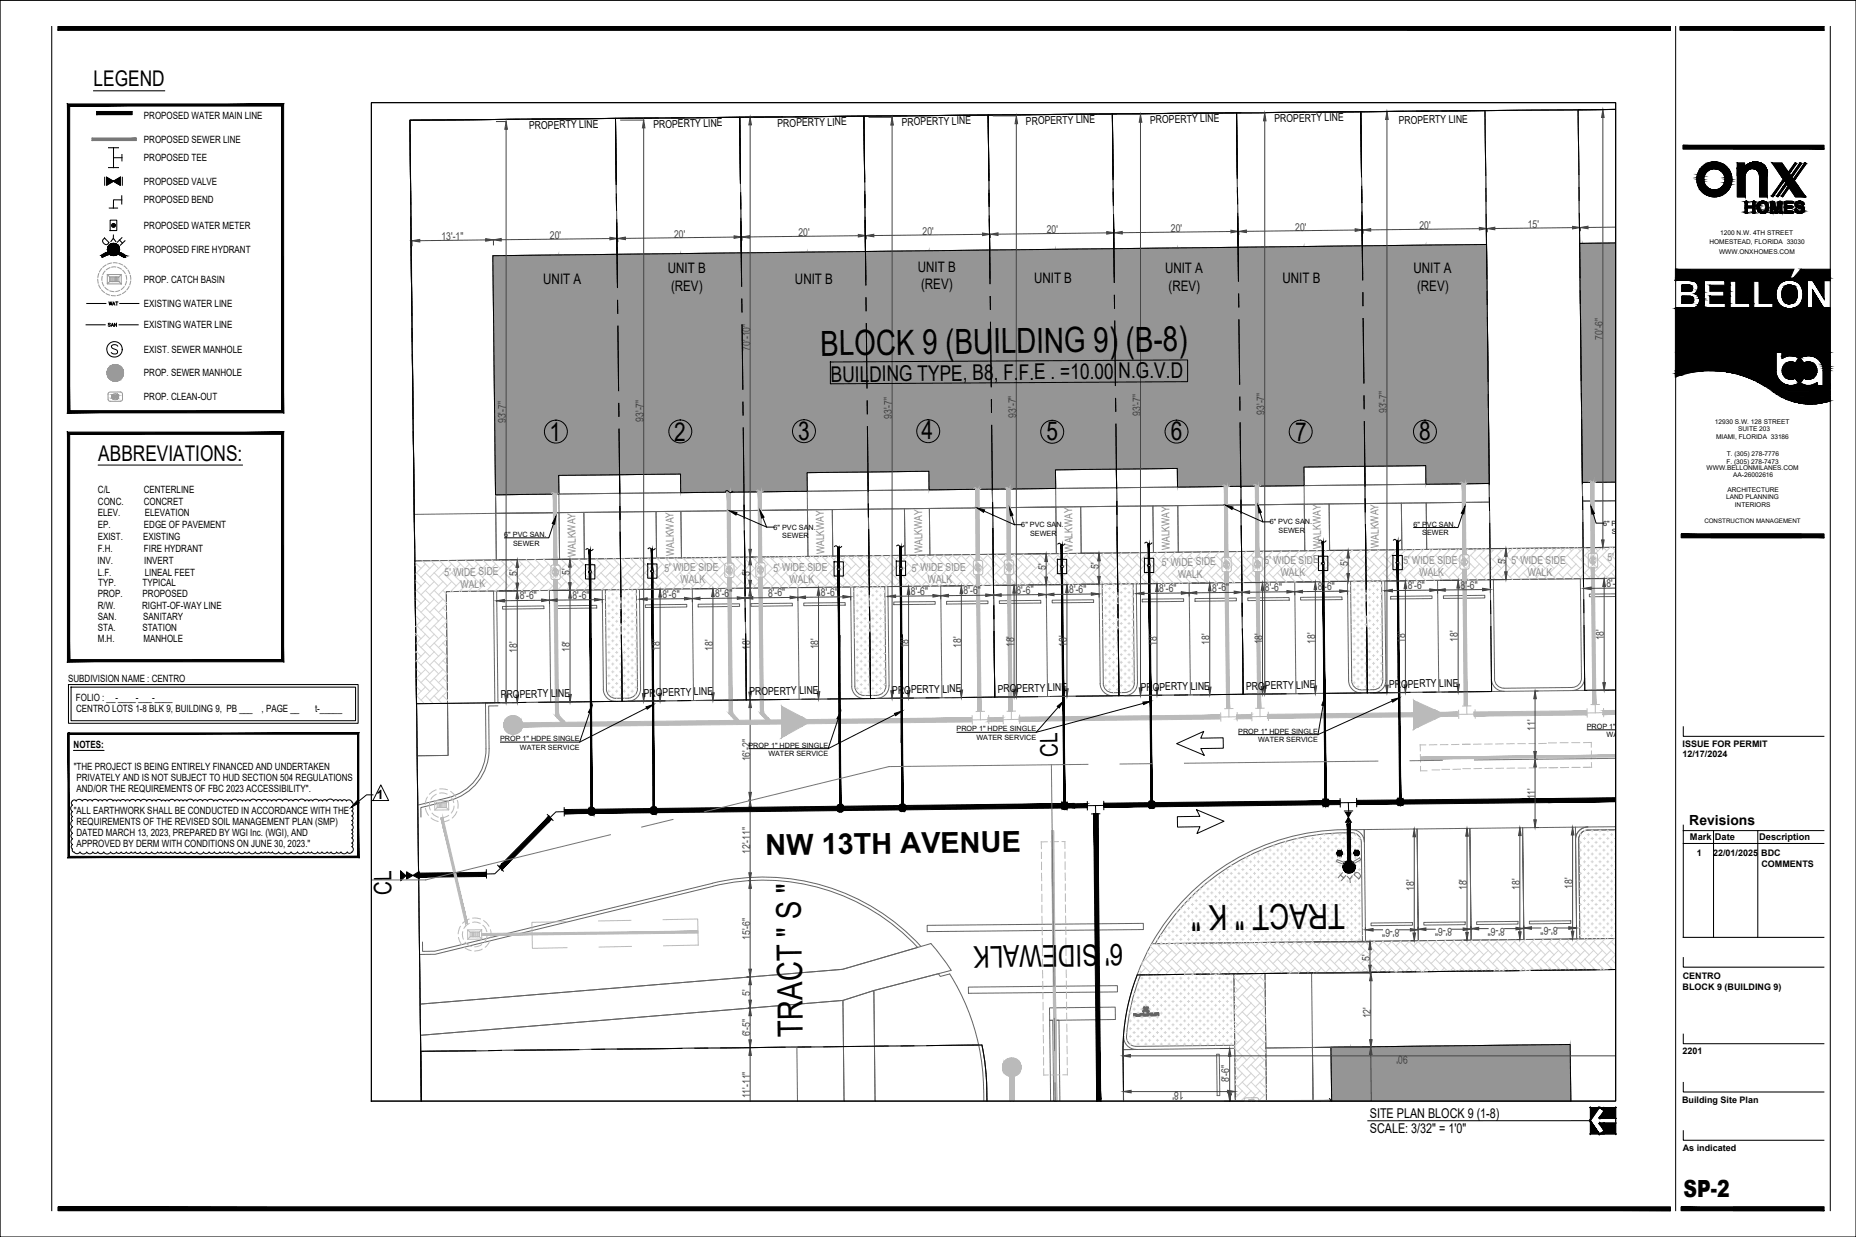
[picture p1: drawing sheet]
<svg xmlns="http://www.w3.org/2000/svg" width="914mm" height="610mm" viewBox="0 0 914 610" stroke-linecap="round" stroke-linejoin="round" font-family="sans-serif">
<defs><g id="words">
<g font-size="17.1">
<text x="404" y="175" transform="rotate(-1 404 175)">BLOCK 9 (BUILDING 9) (B-8)</text>
<text x="663" y="445" transform="rotate(179 663 445)">TRACT &quot; K &quot;</text>
<text x="396" y="511" transform="rotate(-91 396 511)">TRACT &quot; S &quot;</text>
</g>
<text font-size="14.8" x="553" y="465" transform="rotate(179 553 465)">6' SIDEWALK</text>
<text font-size="14.2" x="377" y="421" transform="rotate(-1 377 421)">NW 13TH AVENUE</text>
<g font-size="12.8">
<text x="271" y="217">1</text>
<text x="332" y="217">2</text>
<text x="393" y="217">3</text>
<text x="454" y="217">4</text>
<text x="516" y="217">5</text>
<text x="577" y="217">6</text>
<text x="638" y="217">7</text>
<text x="699" y="217">8</text>
</g>
<g font-size="11.9">
<text x="521" y="373" transform="rotate(-91 521 373)">CL</text>
<text x="193" y="441" transform="rotate(-91 193 441)">CL</text>
</g>
<text font-size="11.6" x="829" y="590">SP-2</text>
<text font-size="10.7" x="409" y="188" transform="rotate(-1 409 188)">BUILDING TYPE, B8, F.F.E . =10.00 N.G.V.D</text>
<g font-size="10.6">
<text x="46" y="43">LEGEND</text>
<text x="48" y="227">ABBREVIATIONS:</text>
</g>
<g font-size="7.1">
<text x="329" y="135">UNIT B</text>
<text x="452" y="134">UNIT B</text>
<text x="574" y="135">UNIT A</text>
<text x="696" y="135">UNIT A</text>
<text x="268" y="140">UNIT A</text>
<text x="331" y="143">(REV)</text>
<text x="392" y="140">UNIT B</text>
<text x="454" y="142">(REV)</text>
<text x="509" y="140">UNIT B</text>
<text x="576" y="143">(REV)</text>
<text x="632" y="140">UNIT B</text>
<text x="698" y="143">(REV)</text>
</g>
<text font-size="6.9" x="832" y="406">Revisions</text>
<g font-size="6.7">
<text x="675" y="551">SITE PLAN BLOCK 9 (1-8)</text>
<text x="675" y="558">SCALE: 3/32&quot; = 1'0&quot;</text>
</g>
<text font-size="6.3" x="185" y="394">1</text>
<g font-size="5.3">
<text x="261" y="64" transform="rotate(-1 261 64)">PROPERTY LINE</text>
<text x="322" y="63" transform="rotate(-1 322 63)">PROPERTY LINE</text>
<text x="383" y="63" transform="rotate(-1 383 63)">PROPERTY LINE</text>
<text x="444" y="62" transform="rotate(-1 444 62)">PROPERTY LINE</text>
<text x="505" y="61" transform="rotate(-1 505 61)">PROPERTY LINE</text>
<text x="567" y="61" transform="rotate(-1 567 61)">PROPERTY LINE</text>
<text x="628" y="60" transform="rotate(-1 628 60)">PROPERTY LINE</text>
<text x="689" y="61" transform="rotate(-1 689 61)">PROPERTY LINE</text>
<text x="440" y="342" transform="rotate(-1 440 342)">PROPERTY LINE</text>
<text x="492" y="341" transform="rotate(-1 492 341)">PROPERTY LINE</text>
<text x="562" y="341" transform="rotate(-1 562 341)">PROPERTY LINE</text>
<text x="614" y="340" transform="rotate(-1 614 340)">PROPERTY LINE</text>
<text x="684" y="339" transform="rotate(-1 684 339)">PROPERTY LINE</text>
<text x="247" y="344" transform="rotate(-1 247 344)">PROPERTY LINE</text>
<text x="317" y="343" transform="rotate(-1 317 343)">PROPERTY LINE</text>
<text x="369" y="343" transform="rotate(-1 369 343)">PROPERTY LINE</text>
</g>
<g font-size="5.3" fill="#444">
<text x="638" y="114" transform="rotate(-1 638 114)">20'</text>
<text x="699" y="113">20'</text>
<text x="753" y="112">15'</text>
<text x="217" y="118">13'-1&quot;</text>
<text x="271" y="118">20'</text>
<text x="332" y="117" transform="rotate(-1 332 117)">20'</text>
<text x="393" y="116">20'</text>
<text x="455" y="116" transform="rotate(-1 455 116)">20'</text>
<text x="516" y="115" transform="rotate(-1 516 115)">20'</text>
<text x="577" y="114">20'</text>
<text x="790" y="167" transform="rotate(-90 790 167)">70'-6&quot;</text>
<text x="370" y="173" transform="rotate(-90 370 173)">70'-10&quot;</text>
<text x="683" y="204" transform="rotate(-90 683 204)">93'-7&quot;</text>
<text x="249" y="209" transform="rotate(-90 249 209)">93'-7&quot;</text>
<text x="317" y="208" transform="rotate(-90 317 208)">93'-7&quot;</text>
<text x="439" y="206" transform="rotate(-90 439 206)">93'-7&quot;</text>
<text x="501" y="206" transform="rotate(-90 501 206)">93'-7&quot;</text>
<text x="562" y="205" transform="rotate(-90 562 205)">93'-7&quot;</text>
<text x="623" y="204" transform="rotate(-90 623 204)">93'-7&quot;</text>
<text x="515" y="281" transform="rotate(-90 515 281)">5'</text>
<text x="541" y="280" transform="rotate(-90 541 280)">5'</text>
<text x="664" y="279" transform="rotate(-90 664 279)">5'</text>
<text x="742" y="278" transform="rotate(-90 742 278)">5'</text>
<text x="255" y="284" transform="rotate(-90 255 284)">5'</text>
<text x="281" y="284" transform="rotate(-90 281 284)">5'</text>
<text x="370" y="284" transform="rotate(-90 370 284)">5'</text>
<text x="378" y="294" transform="rotate(-1 378 294)">8'-6&quot;</text>
<text x="404" y="294" transform="rotate(-1 404 294)">8'-6&quot;</text>
<text x="449" y="293" transform="rotate(-1 449 293)">8'-6&quot;</text>
<text x="475" y="293" transform="rotate(-1 475 293)">8'-6&quot;</text>
<text x="501" y="293" transform="rotate(-1 501 293)">8'-6&quot;</text>
<text x="527" y="292" transform="rotate(-1 527 292)">8'-6&quot;</text>
<text x="571" y="292" transform="rotate(-1 571 292)">8'-6&quot;</text>
<text x="597" y="292" transform="rotate(-1 597 292)">8'-6&quot;</text>
<text x="623" y="291" transform="rotate(-1 623 291)">8'-6&quot;</text>
<text x="649" y="291" transform="rotate(-1 649 291)">8'-6&quot;</text>
<text x="694" y="290" transform="rotate(-1 694 290)">8'-6&quot;</text>
<text x="720" y="290" transform="rotate(-1 720 290)">8'-6&quot;</text>
<text x="791" y="289" transform="rotate(-1 791 289)">8'-6&quot;</text>
<text x="256" y="295" transform="rotate(-1 256 295)">8'-6&quot;</text>
<text x="282" y="295" transform="rotate(-1 282 295)">8'-6&quot;</text>
<text x="326" y="295" transform="rotate(-1 326 295)">8'-6&quot;</text>
<text x="352" y="294" transform="rotate(-1 352 294)">8'-6&quot;</text>
<text x="596" y="318" transform="rotate(-90 596 318)">18'</text>
<text x="622" y="318" transform="rotate(-90 622 318)">18'</text>
<text x="648" y="317" transform="rotate(-90 648 317)">18'</text>
<text x="692" y="317" transform="rotate(-90 692 317)">18'</text>
<text x="718" y="316" transform="rotate(-90 718 316)">18'</text>
<text x="790" y="316" transform="rotate(-90 790 316)">18'</text>
<text x="255" y="322" transform="rotate(-90 255 322)">18'</text>
<text x="281" y="321" transform="rotate(-90 281 321)">18'</text>
<text x="325" y="321" transform="rotate(-90 325 321)">18'</text>
<text x="351" y="321" transform="rotate(-90 351 321)">18'</text>
<text x="370" y="320" transform="rotate(-90 370 320)">18'</text>
<text x="403" y="320" transform="rotate(-90 403 320)">18'</text>
<text x="448" y="320" transform="rotate(-90 448 320)">18'</text>
<text x="474" y="319" transform="rotate(-90 474 319)">18'</text>
<text x="500" y="319" transform="rotate(-90 500 319)">18'</text>
<text x="526" y="319" transform="rotate(-90 526 319)">18'</text>
<text x="570" y="318" transform="rotate(-90 570 318)">18'</text>
<text x="756" y="360" transform="rotate(-90 756 360)">11'</text>
<text x="370" y="375" transform="rotate(-90 370 375)">16'-2&quot;</text>
<text x="756" y="394" transform="rotate(-90 756 394)">11'</text>
<text x="370" y="421" transform="rotate(-90 370 421)">12'-11&quot;</text>
<text x="697" y="439" transform="rotate(-90 697 439)">18'</text>
<text x="723" y="439" transform="rotate(-90 723 439)">18'</text>
<text x="749" y="438" transform="rotate(-90 749 438)">18'</text>
<text x="775" y="438" transform="rotate(-90 775 438)">18'</text>
<text x="689" y="458" transform="rotate(180 689 458)">8'-6&quot;</text>
<text x="715" y="458" transform="rotate(180 715 458)">8'-6&quot;</text>
<text x="741" y="457" transform="rotate(180 741 457)">8'-6&quot;</text>
<text x="767" y="457" transform="rotate(180 767 457)">8'-6&quot;</text>
<text x="370" y="463" transform="rotate(-90 370 463)">15'-6&quot;</text>
<text x="675" y="473" transform="rotate(-90 675 473)">5'</text>
<text x="370" y="491" transform="rotate(-90 370 491)">5'</text>
<text x="675" y="502" transform="rotate(-90 675 502)">12'</text>
<text x="370" y="511" transform="rotate(-90 370 511)">6'-5&quot;</text>
<text x="694" y="520" transform="rotate(180 694 520)">90'</text>
<text x="606" y="533" transform="rotate(-90 606 533)">8'-6&quot;</text>
<text x="583" y="538" transform="rotate(180 583 538)">18'</text>
<text x="370" y="541" transform="rotate(-90 370 541)">11'-11&quot;</text>
</g>
<g font-size="5.3" fill="#89898b">
<text x="284" y="275" transform="rotate(-91 284 275)">WALKWAY</text>
<text x="332" y="274" transform="rotate(-91 332 274)">WALKWAY</text>
<text x="406" y="273" transform="rotate(-91 406 273)">WALKWAY</text>
<text x="455" y="273" transform="rotate(-91 455 273)">WALKWAY</text>
<text x="529" y="272" transform="rotate(-91 529 272)">WALKWAY</text>
<text x="576" y="271" transform="rotate(-91 576 271)">WALKWAY</text>
<text x="651" y="270" transform="rotate(-91 651 270)">WALKWAY</text>
<text x="679" y="270" transform="rotate(-91 679 270)">WALKWAY</text>
<text x="327" y="282" transform="rotate(-1 327 282)">5' WIDE SIDE</text>
<text x="381" y="282" transform="rotate(-1 381 282)">5' WIDE SIDE</text>
<text x="449" y="282" transform="rotate(-1 449 282)">5' WIDE SIDE</text>
<text x="572" y="279" transform="rotate(-1 572 279)">5' WIDE SIDE</text>
<text x="623" y="278" transform="rotate(-1 623 278)">5' WIDE SIDE</text>
<text x="691" y="278" transform="rotate(-1 691 278)">5' WIDE SIDE</text>
<text x="745" y="278" transform="rotate(-1 745 278)">5' WIDE SIDE</text>
<text x="792" y="277" transform="rotate(-1 792 277)">5' WIDE SIDE</text>
<text x="219" y="284" transform="rotate(-1 219 284)">5' WIDE SIDE</text>
<text x="335" y="287" transform="rotate(-1 335 287)">WALK</text>
<text x="389" y="287" transform="rotate(-1 389 287)">WALK</text>
<text x="457" y="287" transform="rotate(-1 457 287)">WALK</text>
<text x="580" y="285" transform="rotate(-1 580 285)">WALK</text>
<text x="631" y="284" transform="rotate(-1 631 284)">WALK</text>
<text x="699" y="284" transform="rotate(-1 699 284)">WALK</text>
<text x="753" y="284" transform="rotate(-1 753 284)">WALK</text>
<text x="227" y="290" transform="rotate(-1 227 290)">WALK</text>
</g>
<g font-size="4.9">
<text x="71" y="58">PROPOSED WATER MAIN LINE</text>
<text x="71" y="70">PROPOSED SEWER LINE</text>
<text x="71" y="79">PROPOSED TEE</text>
<text x="71" y="91">PROPOSED VALVE</text>
<text x="71" y="100">PROPOSED BEND</text>
<text x="71" y="113">PROPOSED WATER METER</text>
<text x="71" y="125">PROPOSED FIRE HYDRANT</text>
<text x="71" y="139">PROP. CATCH BASIN</text>
<text x="71" y="151">EXISTING WATER LINE</text>
<text x="71" y="162">EXISTING WATER LINE</text>
<text x="71" y="174">EXIST. SEWER MANHOLE</text>
<text x="71" y="185">PROP. SEWER MANHOLE</text>
<text x="71" y="197">PROP. CLEAN-OUT</text>
<text x="48" y="243">C/L</text>
<text x="71" y="243">CENTERLINE</text>
<text x="48" y="249">CONC.</text>
<text x="71" y="249">CONCRET</text>
<text x="48" y="255">ELEV.</text>
<text x="71" y="255">ELEVATION</text>
<text x="48" y="260">EP.</text>
<text x="71" y="260">EDGE OF PAVEMENT</text>
<text x="48" y="266">EXIST.</text>
<text x="70" y="266">EXISTING</text>
<text x="48" y="272">F.H.</text>
<text x="71" y="272">FIRE HYDRANT</text>
<text x="48" y="278">INV.</text>
<text x="71" y="278">INVERT</text>
<text x="48" y="284">L.F.</text>
<text x="71" y="284">LINEAL FEET</text>
<text x="48" y="289">TYP.</text>
<text x="70" y="289">TYPICAL</text>
<text x="48" y="294">PROP.</text>
<text x="48" y="300">R/W.</text>
<text x="70" y="300">RIGHT-OF-WAY LINE</text>
<text x="70" y="294">PROPOSED</text>
<text x="48" y="305">SAN.</text>
<text x="71" y="305">SANITARY</text>
<text x="48" y="311">STA.</text>
<text x="70" y="311">STATION</text>
<text x="48" y="316">M.H.</text>
<text x="71" y="316">MANHOLE</text>
<text x="34" y="336">SUBDIVISION NAME : CENTRO</text>
<text x="37" y="345">FOLIO : __-____-___-____</text>
<text x="38" y="351">CENTRO LOTS 1-8 BLK 9, BUILDING 9, PB ___</text>
<text x="129" y="351">, PAGE __</text>
<text x="155" y="351">t-_____</text>
<text x="36" y="369">NOTES:</text>
<text x="36" y="380">&quot;THE PROJECT IS BEING ENTIRELY FINANCED AND UNDERTAKEN</text>
<text x="38" y="385">PRIVATELY AND IS NOT SUBJECT TO HUD SECTION 504 REGULATIONS</text>
<text x="38" y="390">AND/OR THE REQUIREMENTS OF FBC 2023 ACCESSIBILITY&quot;.</text>
<text x="36" y="401">&quot;ALL EARTHWORK SHALL BE CONDUCTED IN ACCORDANCE WITH THE</text>
<text x="38" y="407">REQUIREMENTS OF THE REVISED SOIL MANAGEMENT PLAN (SMP)</text>
<text x="38" y="412">DATED MARCH 13, 2023, PREPARED BY WGI Inc. (WGI), AND</text>
<text x="38" y="417">APPROVED BY DERM WITH CONDITIONS ON JUNE 30, 2023.&quot;</text>
</g>
<g font-size="4.6">
<text x="833" y="414">Mark</text>
<text x="845" y="414">Date</text>
<text x="867" y="414">Description</text>
</g>
<g font-size="4.4">
<text x="829" y="368">ISSUE FOR PERMIT</text>
<text x="829" y="373">12/17/2024</text>
<text x="836" y="422">1</text>
<text x="844" y="422">22/01/2025</text>
<text x="868" y="422">BDC</text>
<text x="868" y="427">COMMENTS</text>
<text x="829" y="483">CENTRO</text>
<text x="829" y="488">BLOCK 9 (BUILDING 9)</text>
<text x="829" y="519">2201</text>
<text x="829" y="544">Building Site Plan</text>
<text x="829" y="567">As indicated</text>
</g>
<g font-size="3.6">
<text x="381" y="261">6&quot; PVC SAN.</text>
<text x="503" y="260">6&quot; PVC SAN.</text>
<text x="626" y="258">6&quot; PVC SAN.</text>
<text x="630" y="263">SEWER</text>
<text x="696" y="260">6&quot; PVC SAN.</text>
<text x="701" y="264">SEWER</text>
<text x="790" y="259">6&quot; PVC SAN.</text>
<text x="794" y="263">SEWER</text>
<text x="248" y="265">6&quot; PVC SAN.</text>
<text x="253" y="269">SEWER</text>
<text x="385" y="265">SEWER</text>
<text x="508" y="264">SEWER</text>
<text x="782" y="359">PROP 1&quot; HDPE SINGLE</text>
<text x="246" y="365">PROP 1&quot; HDPE SINGLE</text>
<text x="471" y="360">PROP 1&quot; HDPE SINGLE</text>
<text x="481" y="365">WATER SERVICE</text>
<text x="610" y="362">PROP 1&quot; HDPE SINGLE</text>
<text x="620" y="366">WATER SERVICE</text>
<text x="792" y="363">WATER SERVICE</text>
<text x="256" y="370">WATER SERVICE</text>
<text x="369" y="368">PROP 1&quot; HDPE SINGLE</text>
<text x="379" y="373">WATER SERVICE</text>
</g>
<g font-size="3.2">
<text x="848" y="116">1200 N.W. 4TH STREET</text>
<text x="842" y="120">HOMESTEAD, FLORIDA 33030</text>
<text x="847" y="125">WWW.ONXHOMES.COM</text>
<text x="845" y="209">12930 S.W. 128 STREET</text>
<text x="856" y="213">SUITE 203</text>
<text x="845" y="216">MIAMI, FLORIDA 33186</text>
<text x="851" y="225">T. (305) 278-7776</text>
<text x="841" y="232">WWW.BELLONMILANES.COM</text>
<text x="851" y="228">F. (305) 278-7473</text>
<text x="854" y="235">AA-26002616</text>
<text x="851" y="242">ARCHITECTURE</text>
<text x="850" y="246">LAND PLANNING</text>
<text x="855" y="250">INTERIORS</text>
</g>
<text font-size="3.1" x="840" y="258">CONSTRUCTION MANAGEMENT</text>
</g></defs>
<!-- layer: New_Drafting Fills_Pen_No__16 -->
<g fill="#636466" stroke="#636466" stroke-width=".49">
<path d="M559 500v1z"/>
<path d="M559 500l12-1-12 2z"/>
<path d="M563 497v1z"/>
<path d="M566 497v1z"/>
<path d="M559 501h12v-2zM571 499v2z"/>
<path d="M563 497v1zM563 497v1z"/>
<path d="M563 497v1zM563 497v1zM563 497v1zM563 497v1z"/>
<path d="M563 497v1zM563 497v2zM563 497v2zM563 497v2z"/>
<path d="M563 497v2zM563 497v2zM563 497v2zM563 497v2z"/>
<path d="M563 497v2zM564 496v3zM564 496v3zM564 496v3z"/>
<path d="M564 496v3zM564 496v3zM564 496v3zM564 496v3z"/>
<path d="M564 496v3zM564 496v3z"/>
<path d="M564 496v3zM564 496v3z"/>
<path d="M564 496v3zM565 496v3zM565 496v3zM565 496v3z"/>
<path d="M565 496v3zM565 496v3zM565 496v3zM565 496v3z"/>
<path d="M565 496v3zM565 496v3zM565 496v3zM565 496v3z"/>
<path d="M565 496v3zM565 496v3zM565 496v3zM565 496v3z"/>
<path d="M565 496v3zM566 497l-1 2zM566 497v2zM566 497v2z"/>
<path d="M566 497v2zM566 497v2zM566 497v2zM566 497v2z"/>
<path d="M566 497v2zM566 497v2zM566 497v1zM566 497v1z"/>
<path d="M566 497v1zM566 497v1zM566 497v1zM566 497v1z"/>
</g>
<g fill="none" stroke="#636466" stroke-width=".49">
<path d="M202 59l530-5v66l-489 6 2 150h-41zM202 59l6 484M202 59l594-5-594 5 2 194h40M202 59l101-1 3 288-101 1zM303 58h61l4 287-4-287 62-1 3 287-3-287h61l3 287-3-287 61-1 3 287-3-287h61l3 286-3-286 61-1 4 286h61l-3-287-62 1 4 286-368 5zM303 58l1 81M364 58l1 80M426 57l1 81M487 57l1 80M548 56l1 80M609 56l1 80M670 55l1 80"/>
<path d="M732 54h45l3 216h-46zM732 54l1 80M777 54l1 80M796 54h-19l1 66h18h-18l2 118h16h-16v9h16M796 54l-594 5 6 484M796 54h-19l4 286h15h-15l-1-55h16l-576 7 1 80h-16l-1-96 592-6h-16v-23h16M796 54l-594 5M243 126l61-1 1 109h-30v9l-31 1zM304 125h61l2 117-32 1v-9h-30zM365 125l61-1 2 109h-30v9h-31zM426 124l62-1 1 118h-31v-9l-30 1zM488 123h61l1 108-30 1v9h-31z"/>
<path d="M549 123l61-1 1 118h-31v-9h-30zM610 122l61-1 1 109h-30v9l-31 1zM671 121l61-1 2 118-31 1-1-10-30 1zM275 234h30v9h-30zM305 234h30v9h-30zM398 233h30v9h-30zM428 233l30-1v9l-30 1zM520 232l30-1v9l-30 1zM550 231h30v9h-30zM611 240l62-1v9l-62 1zM642 230h30l1 9h-31zM642 239l1 9-32 1v-9"/>
<path d="M672 230l30-1 1 10h-30zM673 239l61-1v9l-61 1zM780 238v9h16M244 244l61-1v9l-61 1zM244 253h31l1 23h-31zM275 243v10h-31v-9M275 253h13v22l-12 1zM288 253l17-1 1 23h-18zM305 243l62-1v10h-62zM305 252h18v23h-17zM323 252h12l1 23h-13zM335 252h32v23h-31z"/>
<path d="M367 242h61v9l-61 1zM367 252l31-1v23l-31 1zM398 242v9l-31 1v-10M398 251h12v23h-12zM410 251h18v23h-18zM428 242l61-1v9l-61 1zM428 251h18v23h-18zM446 251h12v23h-12zM458 251l31-1v23l-31 1zM489 241l61-1v10h-61zM489 250h31v23h-31zM520 241v9h-31v-9"/>
<path d="M520 250h12l1 23h-13zM532 250h18l1 22-18 1zM550 240h61v9l-61 1zM550 250l18-1v23h-17zM568 249h12l1 23h-13zM580 249h31l1 23h-31zM611 249l32-1v23l-31 1zM643 248h12v23h-12zM655 248h18v23h-18zM673 248h17l1 23h-18zM690 248h13v23h-12zM703 248l31-1v23l-31 1z"/>
<path d="M245 291h52v49a6 6 0 0 0 6 6h-58zM248 299h20v1h-20zM271 291v55M274 299l20-1v2h-20zM298 291h8v53h-3a5 5 0 0 1-4-4zM306 291l8-1v49a5 5 0 0 1-4 5h-4zM315 290h52l1 55-58 1a6 6 0 0 0 6-7zM318 298h20v1h-20zM341 290l1 55M344 298h20v1h-20zM367 290l52-1 1 49a6 6 0 0 0 6 6l-58 1zM370 297h20v2h-20z"/>
<path d="M393 290l1 55M396 297h20v1h-20zM421 289h7l1 54h-3a5 5 0 0 1-5-5zM428 289h8v49a5 5 0 0 1-4 5h-3zM437 289l52-1 1 56h-58a6 6 0 0 0 6-6zM440 297l21-1v2h-21zM463 289l1 55M466 296h21v1l-21 1zM492 296h21v1h-21zM515 288l1 55M518 296h21v1h-21zM543 288h8v53v-53h7l1 49a5 5 0 0 1-5 4h-6a5 5 0 0 1-4-4z"/>
<path d="M560 288l52-1v55l-58 1a6 6 0 0 0 6-6zM563 295h20v1l-20 1zM586 287v55M589 295h20v1h-20zM615 295l20-1v2h-20zM638 287v55M641 294h20v1l-20 1zM665 286h8l1 54-1-54h8v49a5 5 0 0 1-4 5h-6a5 5 0 0 1-5-5zM682 286h52l1 55h-58a6 6 0 0 0 6-6zM685 294h21v1h-21zM708 286l1 55M711 294l21-1v2h-21z"/>
<path d="M736 286l43-1v49a5 5 0 0 1-4 5h-34a5 5 0 0 1-5-4zM796 293h-13v1h13M735 335a6 6 0 0 0 6 6h-6zM781 334a6 6 0 0 1-6 6M781 334v6l-40 1M245 348h-4v21a26 26 0 0 1-20 26l-14 3v5M548 343a6 6 0 0 1-6-6l-1-49h-52l1 56 58-1M671 341a6 6 0 0 1-7-6v-48h-52v55h59M221 393a24 24 0 0 0 18-24v-23h5l-1-55-23 1 1 80h-15v25l15-4M666 409a110 110 0 0 0-99 56M666 409h6v6a6 6 0 0 0-6-6zM672 409h26l1 55-1-55 26-1 1 55-1-55h26l1 55h26l-1-55h-26l1 55h-26l-52 1z"/>
<path d="M776 414l1 49h1v-49M778 414v49l18-1-229 3M782 408a6 6 0 0 0-6 6M782 408h-6v6M782 409a5 5 0 0 0-4 5M796 409h-14M796 407l-14 1M351 435a105 105 0 0 1 103 31M351 435l-137 34h-6v-5M457 456l106-1v3l-106 1zM586 442a108 108 0 0 1 82-31l2 2 1 2v49l-102 1 8-12zM675 455h21v1h-21z"/>
<path d="M701 455l21-1v2h-20zM727 454h21v1l-21 1zM753 454h21v1h-21zM452 467a104 104 0 0 0-101-30l-137 33h-7v25l208-17 37-11M468 480a109 109 0 0 1 14 35M468 480l-5 1-1-1-31 8v28l51-1M567 465l-7 15M796 478l-173 2 1 36 150-1v28v-28l-118 1v27v-27h-9v27M796 478l-236 2M796 478l-150 1 1 37M477 486h74v3l-74 1zM517 497l32-1 1 6-33 1z"/>
<path d="M559 500l12-1v2h-12zM560 480a102 102 0 0 0-7 37M562 480h46v35l-48 1a5 5 0 0 1-5-5 101 101 0 0 1 7-31zM207 518l1 25M482 515l2 13 1 15M482 515l-51 1v27v-55l-16 5 16-5 38-10-10-13-44 13-208 17v15l208-17 1 23-209 2v-8l208-17 1 50v-27l-209 2 1 25M484 515l2 13v15v-14zM484 515l-277 3M553 517l1 26-1-26h55l1 26-1-63h15l1 63v-27h23v27M554 511a6 6 0 0 0 6 6h-7zM599 520h2v20h-1zM656 516h-9v27"/>
<path d="M208 543l-1-25 186-2v27M518 543l-1-40h2v40M521 543l-1-40h2v40"/>
<circle cx="565" cy="498" r="1.6"/>
</g>
<!-- layer: G-IMPT -->
<g fill="#939598" stroke="#939598" stroke-width=".49">
<path d="M665 516v27h-8z"/>
<path d="M666 516l-1 27z"/>
<path d="M666 516v27z"/>
<path d="M667 516v27z"/>
<path d="M668 516v27z"/>
<path d="M669 516v27z"/>
<path d="M670 516v27z"/>
<path d="M774 515v28h-6z"/>
<path d="M774 515v28z"/>
<path d="M778 120v14z"/>
<path d="M243 126h1v118z"/>
<path d="M275 234v9z"/>
<path d="M398 233v9z"/>
<path d="M520 232v9z"/>
<path d="M642 230v9z"/>
<path d="M732 120l1 61-1 57z"/>
<path d="M656 516v27zM656 516v27z"/>
<path d="M656 516l1 27 8-27zM656 516l1 27h-1z"/>
<path d="M665 516v27zM665 516v27z"/>
<path d="M666 516v27zM666 516v27z"/>
<path d="M666 516l1 27v-27zM666 516l1 27h-1z"/>
<path d="M667 516v27zM667 516v27z"/>
<path d="M667 516v27zM667 516v27z"/>
<path d="M667 516l1 27v-27zM667 516l1 27h-1z"/>
<path d="M668 516v27zM668 516v27z"/>
<path d="M668 516l1 27zM668 516l1 27z"/>
<path d="M669 516v27v-27zM669 516v27z"/>
<path d="M669 516l1 27zM669 516l1 27z"/>
<path d="M670 516v27zM670 516v27z"/>
<path d="M670 516l98 27 6-28zM670 516l98 27h-98z"/>
<path d="M778 120v14l2-14zM780 120v118l-2-104z"/>
<path d="M796 175v63h-16zM780 120v118l16-63zM780 120h16v55z"/>
<path d="M244 126v118l31-118zM275 126v117l-31 1z"/>
<path d="M275 126v108zM275 126v108z"/>
<path d="M275 126v108l29-109zM304 125v109h-29z"/>
<path d="M304 125v109l1-109zM305 125v109h-1z"/>
<path d="M305 125v109l30-109zM335 125v109h-30z"/>
<path d="M335 125v109zM335 125v118z"/>
<path d="M335 125v118l30-118zM365 125v117l-30 1z"/>
<path d="M365 125v117l2-117zM367 125v117h-2z"/>
<path d="M367 125v117l31-118zM398 124v118h-31z"/>
<path d="M398 124v109zM398 124v109z"/>
<path d="M398 124v109l28-109zM426 124v109h-28z"/>
<path d="M426 124v109l2-109zM428 124v109h-2z"/>
<path d="M428 124v109l30-109zM458 124v108l-30 1z"/>
<path d="M458 124v108zM458 124v117z"/>
<path d="M458 124v117l30-118zM488 123v118h-30z"/>
<path d="M488 123v118l1-118zM489 123v118h-1z"/>
<path d="M489 123v118l31-118zM520 123v118h-31z"/>
<path d="M520 123v109zM520 123v109z"/>
<path d="M520 123v109l29-109zM549 123v108l-29 1z"/>
<path d="M549 123v108l1-108zM550 123v108h-1z"/>
<path d="M550 123v108l30-109zM580 122v109h-30z"/>
<path d="M580 122v109zM580 122v118z"/>
<path d="M580 122v118l30-118zM610 122v118h-30z"/>
<path d="M610 122v118l1-118zM611 122v118h-1z"/>
<path d="M611 122v118l31-119zM642 121v118l-31 1z"/>
<path d="M642 121v109zM642 121v109z"/>
<path d="M642 121v109l29-109zM671 121v109h-29z"/>
<path d="M671 121v109l1-109zM672 121v109h-1z"/>
<path d="M672 121v109l30-109zM702 121v108l-30 1z"/>
<path d="M702 121v108zM703 121v118z"/>
<path d="M703 121v118l29-119zM732 120v118l-29 1z"/>
<path d="M733 181l-1 57h1zM733 181l1 57h-1z"/>
</g>
<!-- layer: New_A - PROPERTY LINE.2D -->
<g fill="none" stroke="#000" stroke-width=".49">
<path d="M243 59h-41v29M256 59h-7M303 58l1 31M324 58h-21l1 33-1-33-41 1M337 58h-6M364 58l1 31M386 58h-22l1 32-1-32h-21M398 57l-6 1M426 57v31M447 57h-21v33v-33h-21M459 57h-6M487 57v30"/>
<path d="M508 57h-21v32v-32h-21M521 56h-7M548 56v31M569 56h-21v32v-32h-21M582 56h-7M609 56l1 30M630 55l-21 1 1 32-1-32h-21M643 55h-6M670 55l1 30M691 55h-21l1 32-1-32h-21M704 55h-6M711 55l21-1v33"/>
<path d="M796 54h-19l1 32M202 94v7M304 96v6M304 97v7M365 95v6M365 97v6M426 94v7M426 96v6M487 94v8M548 93l1 8M610 92v8M671 92v6"/>
<path d="M671 93v7M732 93v6M778 92v7M202 107l1 49M304 108v34M365 108v33M426 107l1 33M487 106l1 34M549 106v33M610 105v34M671 105v33M732 106l1 31"/>
<path d="M778 105v32M796 120h-18l2 118h16M243 126l489-6 2 118-31 1-1-10-60 1v9l-62 1v-9l-60 1v9h-62v-9l-60 1v9l-63 1v-9h-60v9l-31 1zM304 148v6M365 147l1 7M427 147v6M427 159v32M488 146v6M488 159v32M549 146v6M549 158l1 32M610 145v6"/>
<path d="M610 158l1 31M671 144v7M672 157v32M733 144v6M733 156v32M779 143v7M779 156v32M203 162v6M203 175v31M304 161l1 31M366 160v32M305 199v6"/>
<path d="M366 198v7M427 198v6M488 197v6M550 196v7M611 196v6M672 195v6M733 194v7M779 194v6M204 213v6M305 211v32M366 211l1 32M427 210l1 32"/>
<path d="M489 210v31M550 209v32M611 208v32M672 208l1 32M733 207l1 32M779 207l1 31M204 225v32M305 250v6M367 249v6M428 248v7M489 248v6M550 247v6"/>
<path d="M550 260l1 32M611 247v6M612 259v32M673 246v6M673 259v31M734 245v7M734 258v32M780 245v6M780 257v32M204 263v7M204 276l1 32M306 262v32"/>
<path d="M367 262v31M428 261v32M489 260l1 32M367 300v6M428 299v7M490 299v6M551 298v6M612 297v7M673 297v6M734 296v6M780 296v6M205 314v7"/>
<path d="M306 300v7M734 309l1 32h-21M780 308l1 32h15M205 327v20l41-1M259 346h-6M328 345l-22 1v-33v33h-41M340 345h-6M389 345h-21l-1-33 1 33h-21M401 345h-6M450 344h-21v-32v32h-21M463 344h-7M511 343l-21 1v-33v33h-21"/>
<path d="M524 343h-6M572 343h-21v-32v32h-21M585 342l-6 1M634 342h-22v-32v32h-21M646 342h-6M695 341h-21l-1-32 1 32-21 1M707 341h-6M634 480h-32M647 479l-7 1M685 479h-32M697 479h-6M735 478l-31 1"/>
<path d="M748 478h-6M786 478h-31M796 478h-3M583 480h-23a103 103 0 0 0-7 37l1 21M596 480h-7M207 518l1 25M234 518h-27M247 518h-6M285 517l-32 1M298 517h-6M336 517h-32M349 517h-7"/>
<path d="M387 516h-32M399 516h-6M438 515l-32 1M450 515h-6M457 515h27l2 14v14M656 543v-27l118-1v28"/>
</g>
<!-- layer: New_G - Drawings.2D -->
<path d="M796 54l-594 5 6 484" fill="none" stroke="#000" stroke-width=".51"/>
<!-- layer: New_G - 2D General.2D_Pen_No__16 -->
<g fill="none" stroke="#d4d4d4" stroke-width=".49">
<path d="M298 293h1M298 297h1M300 299h.1M300 295h.1M300 291h.1M300 294v1M300 298v1M301 297h1M301 293h1M302 292v1M302 296v1M303 299h1"/>
<path d="M303 295h1M303 291h1M304 291h.1M304 294v1M304 298v1M305 297h1M305 293h1M306 292v1M306 296v1M307 299h1M307 295h1M307 291h1"/>
<path d="M308 291h.1M308 294v1M308 298v1M309 297h1M309 293h1M310 292v1M310 296v1M311 299h1M311 295h1M311 291h1M311 290v1M311 294v1"/>
<path d="M311 298v1M313 297h1M313 293h1M313 292v1M313 296v1M421 291h.1M421 295h.1M421 299h.1M422 297h1M422 293h1M422 290h1M422 289v1"/>
<path d="M422 293v1M422 297v1M424 299h1M424 295h1M424 291h1M424 291v1M424 295v1M424 299v1M426 297h1M426 293h1M426 290h1M426 289v1"/>
<path d="M426 293v1M426 297v1M428 299h1M428 295h1M428 291h1M428 291v1M428 295v1M428 299v1M430 297h.1M430 293h.1M430 290h.1M430 289v1"/>
<path d="M430 293v1M430 297v1M431 299h1M431 295h1M431 291h1M432 291v1M432 295v1M432 299v1M433 297h1M433 293h1M433 290h1M434 289v1"/>
<path d="M434 293v1M434 297v1M435 299h1M435 295h1M435 291h1M436 291v1M436 295v1M436 299v1M543 290h.1M543 294h.1M543 298h.1M544 300h1"/>
<path d="M544 296h1M544 292h1M544 288h1M545 288v1M545 292h.1M545 295v1M545 299v1M546 298h1M546 294h1M546 290h1M547 290v1M547 293v1"/>
<path d="M547 297v1M548 300h1M548 296h1M548 292h1M548 288h1M549 288v1M549 292h.1M549 295v1M549 299v1M550 298h1M550 294h1M550 290h1"/>
<path d="M551 290v1M551 293v1M551 297v1M552 300h1M552 296h1M552 292h1M552 288h1M552 288v1M552 292h.1M552 295v1M552 299v1M554 298h1"/>
<path d="M554 294h1M554 290h1M554 290v1M554 293v1M554 297v1M556 300h1M556 296h1M556 292h1M556 288h1M556 288v1M556 292h.1M556 295v1"/>
<path d="M556 299v1M558 298h.1M558 294h.1M558 290h.1M558 290v1M558 293v1M558 297v1M665 289h1M665 292h1M666 296h.1M667 298h1M667 294h1"/>
<path d="M667 291h1M667 287h1M667 286v1M667 290v1M667 294v1M667 298v1M669 296h1M669 292h1M669 289h1M669 288v1M669 292v1M669 296v1"/>
<path d="M669 300v1M671 298h.1M671 294h.1M671 291h.1M671 287h.1M671 286v1M671 290v1M671 294v1M671 298v1M672 296h1M672 292h1M672 289h1"/>
<path d="M673 288v1M673 292v1M673 296v1M673 300v1M674 298h1M674 294h1M674 291h1M674 287h1M675 286v1M675 290v1M675 294v1M675 298v1"/>
<path d="M676 296h1M676 292h1M676 289h1M677 288v1M677 292v1M677 296v1M677 300v1M678 298h1M678 294h1M678 291h1M678 287h1M679 286v1"/>
<path d="M679 290v1M679 294v1M679 298v1M680 296h1M680 292h1M680 289h1M681 288v1M681 292v1M681 296v1M681 300v1M298 300h1M298 304h1"/>
<path d="M298 308h1M298 312h1M299 316h.1M300 318h.1M300 314h.1M300 310h.1M300 306h.1M300 302h.1M300 302v1M300 306v1M300 310v1M300 313v1"/>
<path d="M300 317v1M301 320h1M301 316h1M301 312h1M301 308h1M301 304h1M301 300h1M302 300v1M302 304v1M302 308v1M302 311v1M302 315v1"/>
<path d="M302 319v1M303 318h1M303 314h1M303 310h1M303 306h1M303 302h1M304 302v1M304 306v1M304 310v1M304 313v1M304 317v1M305 316h1"/>
<path d="M305 312h1M305 308h1M305 304h1M305 300h1M305 320h1M306 300v1M306 304v1M306 308v1M306 311v1M306 315v1M306 319v1M307 318h1"/>
<path d="M307 314h1M307 310h1M307 306h1M307 302h1M308 302v1M308 306v1M308 310v1M308 313v1M308 317v1M309 320h1M309 316h1M309 312h1"/>
<path d="M309 308h1M309 304h1M309 300h1M310 300v1M310 304v1M310 308v1M310 311v1M310 315v1M310 319v1M311 318h1M311 314h1M311 310h1"/>
<path d="M311 306h1M311 302h1M311 302v1M311 306v1M311 310v1M311 313v1M311 317v1M313 320h1M313 316h1M313 312h1M313 308h1M313 304h1"/>
<path d="M313 300h1M313 300v1M313 304v1M313 308v1M313 311v1M313 315v1M313 319v1M421 303h.1M421 307h.1M421 311h.1M421 314h.1M422 316h1"/>
<path d="M422 312h1M422 309h1M422 305h1M422 301h1M422 301h.1M422 304v1M422 308v1M422 312v1M422 316v1M422 320v1M424 318h1M424 314h1"/>
<path d="M424 311h1M424 307h1M424 303h1M424 302v1M424 306v1M424 310v1M424 314v1M424 318v1M426 316h1M426 312h1M426 309h1M426 305h1"/>
<path d="M426 301h1M426 301h.1M426 304v1M426 308v1M426 312v1M426 316v1M426 320v1M428 314h1M428 311h1M428 307h1M428 303h1M428 318h1"/>
<path d="M428 302v1M428 306v1M428 310v1M428 314v1M428 318v1M430 316h.1M430 312h.1M430 309h.1M430 305h.1M430 301h.1M430 304v1M430 308v1"/>
<path d="M430 312v1M430 316v1M430 320v1M431 318h1M431 314h1M431 311h1M431 307h1M431 303h1M432 302v1M432 306v1M432 310v1M432 314v1"/>
<path d="M432 318v1M433 316h1M433 312h1M433 309h1M433 305h1M433 301h1M434 301h.1M434 304v1M434 308v1M434 312v1M434 316v1M434 320v1"/>
<path d="M435 318h1M435 314h1M435 311h1M435 307h1M435 303h1M436 302v1M436 306v1M436 310v1M436 314v1M436 318v1M543 302h.1M543 305h.1"/>
<path d="M543 309h.1M543 313h.1M544 319h1M544 315h1M544 311h1M544 307h1M544 303h1M545 303v1M545 307v1M545 311v1M545 314v1M545 318v1"/>
<path d="M546 317h1M546 313h1M546 309h1M546 305h1M546 302h1M547 301v1M547 305v1M547 309v1M547 313h.1M547 316v1M548 319h1M548 315h1"/>
<path d="M548 311h1M548 307h1M548 303h1M549 303v1M549 307v1M549 311v1M549 314v1M549 318v1M550 313h1M550 309h1M550 305h1M550 302h1"/>
<path d="M550 317h1M551 301v1M551 305v1M551 309v1M551 313h.1M551 316v1M552 319h1M552 315h1M552 311h1M552 307h1M552 303h1M552 303v1"/>
<path d="M552 307v1M552 311v1M552 314v1M552 318v1M554 317h1M554 313h1M554 309h1M554 305h1M554 302h1M554 301v1M554 305v1M554 309v1"/>
<path d="M554 313h.1M554 316v1M556 319h1M556 315h1M556 311h1M556 307h1M556 303h1M556 303v1M556 307v1M556 311v1M556 314v1M556 318v1"/>
<path d="M558 317h1M558 313h1M558 309h1M558 305h1M558 302h.1M558 301v1M558 305v1M558 309v1M558 313h.1M558 316v1M666 300h.1M666 304h.1"/>
<path d="M666 308h.1M666 312h.1M667 317h1M667 314h1M667 310h1M667 306h1M667 302h1M667 302v1M667 305v1M667 309v1M667 313v1M667 317v1"/>
<path d="M669 319h1M669 315h1M669 312h1M669 308h1M669 304h1M669 300h1M669 303v1M669 307v1M669 311v1M669 315v1M669 319v1M671 317h.1"/>
<path d="M671 314h.1M671 310h.1M671 306h.1M671 302h.1M671 302v1M671 305v1M671 309v1M671 313v1M671 317v1M672 312h1M672 308h1M672 304h1"/>
<path d="M672 300h1M672 319h1M672 315h1M673 303v1M673 307v1M673 311v1M673 315v1M673 319v1M674 317h1M674 314h1M674 310h1M674 306h1"/>
<path d="M674 302h1M675 302v1M675 305v1M675 309v1M675 313v1M675 317v1M676 319h1M676 315h1M676 312h1M676 308h1M676 304h1M676 300h1"/>
<path d="M677 303v1M677 307v1M677 311v1M677 315v1M677 319v1M678 317h1M678 314h1M678 310h1M678 306h1M678 302h1M679 302v1M679 305v1"/>
<path d="M679 309v1M679 313v1M679 317v1M680 319h1M680 315h1M680 312h1M680 308h1M680 304h1M680 300h1M681 303v1M681 307v1M681 311v1"/>
<path d="M681 315v1M681 319v1M300 337h.1M300 333h.1M300 329h.1M300 325h.1M300 322h.1M300 321v1M300 325v1M300 329v1M300 336v1M301 339h1"/>
<path d="M301 335h1M301 331h1M301 327h1M301 323h1M302 323v1M302 327v1M302 331v1M302 334v1M302 338v1M303 337h1M303 333h1M303 329h1"/>
<path d="M303 325h1M303 322h1M304 321v1M304 325v1M304 329v1M304 333h.1M304 336v1M305 339h1M305 335h1M305 331h1M305 327h1M305 323h1"/>
<path d="M306 323v1M306 327v1M306 331v1M306 334v1M306 338v1M307 337h1M307 333h1M307 329h1M307 325h1M307 322h1M308 321v1M308 325v1"/>
<path d="M308 329v1M308 333h.1M308 336v1M309 339h1M309 335h1M309 331h1M309 327h1M309 323h1M310 323v1M310 327v1M310 331v1M310 334v1"/>
<path d="M310 338v1M311 337h1M311 333h1M311 329h1M311 325h1M311 322h1M311 321v1M311 325v1M311 329v1M311 333h.1M311 336v1M313 339h1"/>
<path d="M313 335h1M313 331h1M313 327h1M313 323h1M313 323v1M313 327v1M313 331v1M313 334v1M313 338v1M422 339h1M422 335h1M422 332h1"/>
<path d="M422 328h1M422 324h1M422 320h1M422 323v1M422 327v1M422 331v1M422 335v1M422 339v1M424 337h1M424 334h1M424 330h1M424 326h1"/>
<path d="M424 322h1M424 322v1M424 325v1M424 329v1M424 333v1M424 337v1M426 339h1M426 335h1M426 332h1M426 328h1M426 324h1M426 320h1"/>
<path d="M426 323v1M426 327v1M426 331v1M426 335v1M426 339v1M428 337h1M428 334h1M428 330h1M428 326h1M428 322h1M428 322v1M428 325v1"/>
<path d="M428 329v1M428 333v1M428 337v1M430 339h.1M430 335h.1M430 332h.1M430 328h.1M430 324h.1M430 320h.1M430 323v1M430 327v1M430 331v1"/>
<path d="M430 335v1M430 339v1M431 337h1M431 334h1M431 330h1M431 326h1M431 322h1M432 322v1M432 325v1M432 329v1M432 333v1M432 337v1"/>
<path d="M433 339h1M433 335h1M433 332h1M433 328h1M433 324h1M433 320h1M434 323v1M434 327v1M434 331v1M434 335v1M434 339v1M435 337h1"/>
<path d="M435 334h1M435 330h1M435 326h1M435 322h1M436 322v1M436 325v1M436 329v1M436 333v1M436 337v1M544 338h1M544 334h1M544 330h1"/>
<path d="M544 326h1M544 323h1M545 322v1M545 326v1M545 330v1M545 334v1M545 337v1M546 340h1M546 336h1M546 332h1M546 328h1M546 324h1"/>
<path d="M546 321h1M547 320v1M547 324v1M547 328v1M547 332v1M547 335v1M547 339v1M548 338h1M548 334h1M548 330h1M548 326h1M548 323h1"/>
<path d="M549 322v1M549 326v1M549 330v1M549 334v1M549 337v1M550 340h1M550 336h1M550 332h1M550 328h1M550 324h1M550 321h1M551 320v1"/>
<path d="M551 324v1M551 328v1M551 332v1M551 335v1M551 339v1M552 338h1M552 334h1M552 330h1M552 326h1M552 323h1M552 322v1M552 326v1"/>
<path d="M552 330v1M552 334v1M552 337v1M554 340h1M554 336h1M554 332h1M554 328h1M554 324h1M554 321h1M554 320v1M554 324v1M554 328v1"/>
<path d="M554 332v1M554 335v1M554 339v1M556 338h1M556 334h1M556 330h1M556 326h1M556 323h1M556 322v1M556 326v1M556 330v1M556 334v1"/>
<path d="M556 337v1M558 340h.1M558 336h1M558 332h1M558 328h1M558 324h1M558 321h1M558 320v1M558 324v1M558 328v1M558 332v1M558 335v1"/>
<path d="M667 336h1M667 333h1M667 329h1M667 325h1M667 321h1M667 321v1M667 325h.1M667 328v1M667 332v1M667 336v1M669 338h1M669 335h1"/>
<path d="M669 331h1M669 327h1M669 323h1M669 323v1M669 326v1M669 330v1M669 334v1M669 338v1M671 336h.1M671 333h.1M671 329h.1M671 325h.1"/>
<path d="M671 321h.1M671 321v1M671 328v1M671 332v1M671 336v1M671 340h.1M672 338h1M672 335h1M672 331h1M672 327h1M672 323h1M673 323v1"/>
<path d="M673 326v1M673 330v1M673 334v1M673 338v1M674 336h1M674 333h1M674 329h1M674 325h1M674 321h1M675 321v1M675 325h.1M675 328v1"/>
<path d="M675 332v1M675 336v1M675 340h.1M676 338h1M676 335h1M676 331h1M676 327h1M676 323h1M677 323v1M677 326v1M677 330v1M677 334v1"/>
<path d="M677 338v1M678 336h1M678 333h1M678 329h1M678 325h1M678 321h1M679 321v1M679 325h.1M679 328v1M679 332v1M679 336v1M680 338h.1"/>
<path d="M680 335h1M680 331h1M680 327h1M680 323h1M681 323v1M681 326v1M681 330v1M681 334v1M300 341h.1M300 340v1M301 343h1M302 342v1"/>
<path d="M303 341h1M304 340v1M304 344h.1M305 343h1M306 342v1M307 341h1M308 340v1M308 344h.1M309 343h1M310 342v1M311 341h1M311 340v1"/>
<path d="M313 343h.1M424 341h1M424 341v1M426 343h.1M428 341h1M428 341v1M430 343h.1M431 341h1M432 341v1M435 341h.1M549 341h.1M552 341h.1"/>
<path d="M621 419h1M622 419h.1M625 419h1M626 418v1M627 417h1M628 417h.1M629 419h1M630 418v1M631 417h1M631 417h.1M633 419h1M633 415h1"/>
<path d="M633 415v1M633 418v1M635 417h1M635 417h.1M637 419h1M637 415h1M637 415v1M637 418v1M639 417h1M639 413h1M639 413v1M639 417h.1"/>
<path d="M641 419h.1M641 415h.1M641 415v1M641 418v1M642 417h1M642 413h1M643 413v1M643 417h.1M644 419h1M644 415h1M645 415v1M645 418v1"/>
<path d="M646 417h1M646 413h1M647 413v1M647 417h.1M648 419h1M648 415h1M649 411v1M649 415v1M649 418v1M650 417h1M650 413h1M651 413v1"/>
<path d="M651 417h.1M652 419h1M652 415h1M652 411h1M652 411v1M652 415v1M652 418v1M654 417h1M654 413h1M654 413v1M654 417h.1M656 419h1"/>
<path d="M656 415h1M656 411h1M656 411v1M656 415v1M656 418v1M658 417h1M658 413h1M658 413v1M658 417h.1M660 419h1M660 415h1M660 411h1"/>
<path d="M660 411v1M660 415v1M660 418v1M662 417h1M662 413h1M662 413v1M662 417h.1M663 419h1M663 415h1M663 411h1M664 411v1M664 415v1"/>
<path d="M664 418v1M665 417h1M665 413h1M666 413v1M666 417h.1M667 419h1M667 415h1M667 411h1M668 411v1M668 415v1M668 418v1M669 417h1"/>
<path d="M669 413h1M670 413v1M670 417h.1M778 419h1M778 415h1M778 411h1M779 411v1M779 415v1M779 418v1M780 417h1M780 413h1M781 409v1"/>
<path d="M781 413v1M781 417h.1M781 409h.1M782 419h1M782 415h1M782 411h1M783 411v1M783 415v1M783 418v1M784 417h1M784 413h1M784 409h1"/>
<path d="M784 409v1M784 413v1M784 417h.1M786 419h1M786 415h1M786 411h1M786 411v1M786 415v1M786 418v1M788 417h1M788 413h1M788 409h1"/>
<path d="M788 409v1M788 413v1M788 417h.1M790 419h1M790 415h1M790 411h1M790 411v1M790 415v1M790 418v1M792 417h1M792 413h1M792 409h1"/>
<path d="M792 409v1M792 413v1M792 417h.1M794 419h.1M794 415h.1M794 411h.1M794 411v1M794 415v1M794 418v1M795 417h1M795 413h1M795 409h1"/>
<path d="M796 409v1M796 413v1M796 417h.1M589 440h1M589 440h.1M591 438h1M591 438v1M593 440h1M593 440h.1M594 436l-1 1M595 438h1M595 435h.1"/>
<path d="M595 438v1M596 434h.1M597 440h.1M597 436h.1M597 436v1M598 438h1M598 434h1M599 434v1M599 438v1M600 440h1M600 436h1M600 432h1"/>
<path d="M601 432v1M601 436v1M601 440h.1M602 438h1M602 434h1M602 430h1M603 430v1M603 434v1M603 438v1M604 440h1M604 436h1M604 432h1"/>
<path d="M604 428h1M605 428v1M605 432v1M605 436v1M605 440h.1M606 438h1M606 434h1M606 430h1M606 427h1M607 427h.1M607 430v1M607 434v1"/>
<path d="M607 438v1M608 440h1M608 436h1M608 432h1M608 428h1M608 428v1M608 432v1M608 436v1M608 440h.1M610 438h1M610 434h1M610 430h1"/>
<path d="M610 427h1M610 426v1M610 430v1M610 434v1M610 438v1M612 440h1M612 436h1M612 432h1M612 428h1M612 425h1M612 424v1M612 428v1"/>
<path d="M612 432v1M612 436v1M612 440h.1M614 438h1M614 434h1M614 430h1M614 427h1M614 423h1M614 422v1M614 426v1M614 430v1M614 434v1"/>
<path d="M614 438v1M616 440h1M616 436h1M616 432h1M616 428h1M616 425h1M616 421h.1M616 424v1M616 428v1M616 432v1M616 436v1M616 440h.1"/>
<path d="M618 438h1M618 434h1M618 430h1M618 427h1M618 423h1M618 422v1M618 426v1M618 430v1M618 434v1M618 438v1M620 440h.1M620 436h.1"/>
<path d="M620 432h.1M620 428h.1M620 425h.1M620 421h.1M620 420v1M620 424v1M620 428v1M620 432v1M620 436v1M621 438h1M621 434h1M621 430h1"/>
<path d="M621 427h1M621 423h1M622 422v1M622 426v1M622 430v1M622 434v1M622 438v1M623 440h1M623 436h1M623 432h1M623 428h1M623 425h1"/>
<path d="M623 421h1M624 420v1M624 424v1M624 428v1M624 432v1M624 436v1M624 440h.1M625 438h1M625 434h1M625 430h1M625 427h1M625 423h1"/>
<path d="M626 422v1M626 426v1M626 430v1M626 434v1M626 438v1M627 440h1M627 436h1M627 432h1M627 428h1M627 425h1M627 421h1M628 420v1"/>
<path d="M628 424v1M628 428v1M628 432v1M628 436v1M628 440h.1M629 438h1M629 434h1M629 430h1M629 427h1M629 423h1M630 422v1M630 426v1"/>
<path d="M630 430v1M630 434v1M630 438v1M631 440h1M631 436h1M631 432h1M631 428h1M631 425h1M631 421h1M631 420v1M631 424v1M631 428v1"/>
<path d="M631 432v1M631 436v1M631 440h.1M633 438h1M633 434h1M633 430h1M633 427h1M633 423h1M633 422v1M633 426v1M633 430v1M633 434v1"/>
<path d="M633 438v1M635 440h1M635 436h1M635 432h1M635 428h1M635 425h1M635 421h1M635 420v1M635 424v1M635 428v1M635 432v1M635 436v1"/>
<path d="M635 440h.1M637 438h1M637 434h1M637 430h1M637 427h1M637 423h1M637 422v1M637 426v1M637 430v1M637 434v1M637 438v1M639 440h1"/>
<path d="M639 436h1M639 432h1M639 428h1M639 425h1M639 421h1M639 420v1M639 424v1M639 428v1M639 432v1M639 436v1M639 440h.1M641 438h.1"/>
<path d="M641 434h.1M641 430h.1M641 427h.1M641 423h.1M641 422v1M641 426v1M641 430v1M641 434v1M641 438v1M642 440h1M642 436h1M642 432h1"/>
<path d="M642 428h1M642 425h1M642 421h1M643 420v1M643 424v1M643 428v1M643 432v1M643 436v1M643 440h.1M644 438h1M644 434h1M644 430h1"/>
<path d="M644 427h1M644 423h1M645 422v1M645 426v1M645 430v1M645 434v1M645 438v1M646 440h1M646 436h1M646 432h1M646 428h1M646 425h1"/>
<path d="M646 421h1M647 420v1M647 424v1M647 428v1M647 432v1M647 436v1M647 440h.1M648 438h1M648 434h1M648 430h1M648 427h1M648 423h1"/>
<path d="M649 422v1M649 426v1M649 430v1M649 434v1M649 438v1M650 440h1M650 436h1M650 432h1M650 428h1M650 425h1M650 421h1M651 420v1"/>
<path d="M651 424v1M651 428v1M651 432v1M651 436v1M651 440h.1M652 438h1M652 434h1M652 430h1M652 427h1M652 423h1M652 422v1M652 426v1"/>
<path d="M652 430v1M652 434v1M652 438v1M654 440h1M654 436h1M654 432h1M654 428h1M654 425h1M654 421h1M654 420v1M654 424v1M654 428v1"/>
<path d="M654 432v1M654 436v1M654 440h.1M656 438h1M656 434h1M656 430h1M656 427h1M656 423h1M656 422v1M656 426v1M656 430v1M656 434v1"/>
<path d="M656 438v1M658 440h1M658 436h1M658 432h1M658 428h1M658 425h1M658 421h1M658 420v1M658 424v1M658 428v1M658 432v1M658 436v1"/>
<path d="M658 440h.1M660 438h1M660 434h1M660 430h1M660 427h1M660 423h1M660 422v1M660 426v1M660 430v1M660 434v1M660 438v1M662 440h1"/>
<path d="M662 436h1M662 432h1M662 428h1M662 425h1M662 421h1M662 420v1M662 424v1M662 428v1M662 432v1M662 436v1M662 440h.1M663 438h1"/>
<path d="M663 434h1M663 430h1M663 427h1M663 423h1M664 422v1M664 426v1M664 430v1M664 434v1M664 438v1M665 440h1M665 436h1M665 432h1"/>
<path d="M665 428h1M665 425h1M665 421h1M666 420v1M666 424v1M666 428v1M666 432v1M666 436v1M666 440h.1M667 438h1M667 434h1M667 430h1"/>
<path d="M667 427h1M667 423h1M668 422v1M668 426v1M668 430v1M668 434v1M668 438v1M669 440h1M669 436h1M669 432h1M669 428h1M669 425h1"/>
<path d="M669 421h1M670 420v1M670 424v1M670 428v1M670 432v1M670 436v1M670 440h.1M778 438h1M778 434h1M778 430h1M778 427h1M778 423h1"/>
<path d="M779 422v1M779 426v1M779 430v1M779 434v1M779 438v1M780 440h1M780 436h1M780 432h1M780 428h1M780 425h1M780 421h1M781 420v1"/>
<path d="M781 424v1M781 428v1M781 432v1M781 436v1M781 440h.1M782 438h1M782 434h1M782 430h1M782 427h1M782 423h1M783 422v1M783 426v1"/>
<path d="M783 430v1M783 434v1M783 438v1M784 440h1M784 436h1M784 432h1M784 428h1M784 425h1M784 421h1M784 420v1M784 424v1M784 428v1"/>
<path d="M784 432v1M784 436v1M784 440h.1M786 438h1M786 434h1M786 430h1M786 427h1M786 423h1M786 422v1M786 426v1M786 430v1M786 434v1"/>
<path d="M786 438v1M788 440h1M788 436h1M788 432h1M788 428h1M788 425h1M788 421h1M788 420v1M788 424v1M788 428v1M788 432v1M788 436v1"/>
<path d="M788 440h.1M790 438h1M790 434h1M790 430h1M790 427h1M790 423h1M790 422v1M790 426v1M790 430v1M790 434v1M790 438v1M792 440h1"/>
<path d="M792 436h1M792 432h1M792 428h1M792 425h1M792 421h1M792 420v1M792 424v1M792 428v1M792 432v1M792 436v1M792 440h.1M794 438h.1"/>
<path d="M794 434h.1M794 430h.1M794 427h.1M794 423h.1M794 422v1M794 426v1M794 430v1M794 434v1M794 438v1M795 440h1M795 436h1M795 432h1"/>
<path d="M795 428h1M795 425h1M795 421h1M796 420v1M796 424v1M796 428v1M796 432v1M796 436v1M796 440h.1M574 459h1M574 459v1M576 457h.1"/>
<path d="M576 457v1M577 459h1M577 455h1M578 455v1M578 459v1M579 457h1M579 453h1M580 450h.1M580 453v1M580 457v1M581 459h1M581 455h1"/>
<path d="M581 451h1M582 448h.1M582 451v1M582 455v1M582 459v1M583 457h1M583 453h1M583 450h1M583 446h1M584 445v1M584 449v1M584 453v1"/>
<path d="M584 457v1M585 459h1M585 455h1M585 451h1M585 448h1M585 444h1M586 443v1M586 447v1M586 451v1M586 455v1M586 459v1M587 457h1"/>
<path d="M587 453h1M587 450h1M587 446h1M587 442h1M587 441v1M587 445v1M587 449v1M587 453v1M587 457v1M589 459h1M589 455h1M589 451h1"/>
<path d="M589 448h1M589 444h1M589 443v1M589 447v1M589 451v1M589 455v1M589 459v1M591 457h1M591 453h1M591 450h1M591 446h1M591 442h1"/>
<path d="M591 441v1M591 445v1M591 449v1M591 453v1M591 457v1M593 459h1M593 455h1M593 451h1M593 448h1M593 444h1M593 443v1M593 447v1"/>
<path d="M593 451v1M593 455v1M593 459v1M595 457h1M595 453h1M595 450h1M595 446h1M595 442h1M595 441v1M595 445v1M595 449v1M595 453v1"/>
<path d="M595 457v1M597 459h.1M597 455h.1M597 451h.1M597 448h.1M597 444h.1M597 443v1M597 447v1M597 451v1M597 455v1M597 459v1M598 457h1"/>
<path d="M598 453h1M598 450h1M598 446h1M598 442h1M599 441v1M599 445v1M599 449v1M599 453v1M599 457v1M600 459h1M600 455h1M600 451h1"/>
<path d="M600 448h1M600 444h1M601 443v1M601 447v1M601 451v1M601 455v1M601 459v1M602 457h1M602 453h1M602 450h1M602 446h1M602 442h1"/>
<path d="M603 441v1M603 445v1M603 449v1M603 453v1M603 457v1M604 459h1M604 455h1M604 451h1M604 448h1M604 444h1M605 443v1M605 447v1"/>
<path d="M605 451v1M605 455v1M605 459v1M606 457h1M606 453h1M606 450h1M606 446h1M606 442h1M607 441v1M607 445v1M607 449v1M607 453v1"/>
<path d="M607 457v1M608 459h1M608 455h1M608 451h1M608 448h1M608 444h1M608 443v1M608 447v1M608 451v1M608 455v1M608 459v1M610 457h1"/>
<path d="M610 453h1M610 450h1M610 446h1M610 442h1M610 441v1M610 445v1M610 449v1M610 453v1M610 457v1M612 459h1M612 455h1M612 451h1"/>
<path d="M612 448h1M612 444h1M612 443v1M612 447v1M612 451v1M612 455v1M612 459v1M614 457h1M614 453h1M614 450h1M614 446h1M614 442h1"/>
<path d="M614 441v1M614 445v1M614 449v1M614 453v1M614 457v1M616 459h1M616 455h1M616 451h1M616 448h1M616 444h1M616 443v1M616 447v1"/>
<path d="M616 451v1M616 455v1M616 459v1M618 457h1M618 453h1M618 450h1M618 446h1M618 442h1M618 441v1M618 445v1M618 449v1M618 453v1"/>
<path d="M618 457v1M620 459h.1M620 455h.1M620 451h.1M620 448h.1M620 444h.1M620 443v1M620 447v1M620 451v1M620 455v1M620 459v1M621 457h1"/>
<path d="M621 453h1M621 450h1M621 446h1M621 442h1M622 441v1M622 445v1M622 449v1M622 453v1M622 457v1M623 459h1M623 455h1M623 451h1"/>
<path d="M623 448h1M623 444h1M624 443v1M624 447v1M624 451v1M624 455v1M624 459v1M625 457h1M625 453h1M625 450h1M625 446h1M625 442h1"/>
<path d="M626 441v1M626 445v1M626 449v1M626 453v1M626 457v1M627 459h1M627 455h1M627 451h1M627 448h1M627 444h1M628 443v1M628 447v1"/>
<path d="M628 451v1M628 455v1M628 459v1M629 457h1M629 453h1M629 450h1M629 446h1M629 442h1M630 441v1M630 445v1M630 449v1M630 453v1"/>
<path d="M630 457v1M631 459h1M631 455h1M631 451h1M631 448h1M631 444h1M631 443v1M631 447v1M631 451v1M631 455v1M631 459v1M633 457h1"/>
<path d="M633 453h1M633 450h1M633 446h1M633 442h1M633 441v1M633 445v1M633 449v1M633 453v1M633 457v1M635 459h1M635 455h1M635 451h1"/>
<path d="M635 448h1M635 444h1M635 443v1M635 447v1M635 451v1M635 455v1M635 459v1M637 457h1M637 453h1M637 450h1M637 446h1M637 442h1"/>
<path d="M637 441v1M637 445v1M637 449v1M637 453v1M637 457v1M639 459h1M639 455h1M639 451h1M639 448h1M639 444h1M639 443v1M639 447v1"/>
<path d="M639 451v1M639 455v1M639 459v1M641 457h.1M641 453h.1M641 450h.1M641 446h.1M641 442h.1M641 441v1M641 445v1M641 449v1M641 453v1"/>
<path d="M641 457v1M642 459h1M642 455h1M642 451h1M642 448h1M642 444h1M643 443v1M643 447v1M643 451v1M643 455v1M643 459v1M644 457h1"/>
<path d="M644 453h1M644 450h1M644 446h1M644 442h1M645 441v1M645 445v1M645 449v1M645 453v1M645 457v1M646 459h1M646 455h1M646 451h1"/>
<path d="M646 448h1M646 444h1M647 443v1M647 447v1M647 451v1M647 455v1M647 459v1M648 457h1M648 453h1M648 450h1M648 446h1M648 442h1"/>
<path d="M649 441v1M649 445v1M649 449v1M649 453v1M649 457v1M650 459h1M650 455h1M650 451h1M650 448h1M650 444h1M651 443v1M651 447v1"/>
<path d="M651 451v1M651 455v1M651 459v1M652 457h1M652 453h1M652 450h1M652 446h1M652 442h1M652 441v1M652 445v1M652 449v1M652 453v1"/>
<path d="M652 457v1M654 459h1M654 455h1M654 451h1M654 448h1M654 444h1M654 443v1M654 447v1M654 451v1M654 455v1M654 459v1M656 457h1"/>
<path d="M656 453h1M656 450h1M656 446h1M656 442h1M656 441v1M656 445v1M656 449v1M656 453v1M656 457v1M658 459h1M658 455h1M658 451h1"/>
<path d="M658 448h1M658 444h1M658 443v1M658 447v1M658 451v1M658 455v1M658 459v1M660 457h1M660 453h1M660 450h1M660 446h1M660 442h1"/>
<path d="M660 441v1M660 445v1M660 449v1M660 453v1M660 457v1M662 459h1M662 455h1M662 451h1M662 448h1M662 444h1M662 443v1M662 447v1"/>
<path d="M662 451v1M662 455v1M662 459v1M663 457h1M663 453h1M663 450h1M663 446h1M663 442h1M664 441v1M664 445v1M664 449v1M664 453v1"/>
<path d="M664 457v1M665 459h1M665 455h1M665 451h1M665 448h1M665 444h1M666 443v1M666 447v1M666 451v1M666 455v1M666 459v1M667 457h1"/>
<path d="M667 453h1M667 450h1M667 446h1M667 442h1M668 441v1M668 445v1M668 449v1M668 453v1M668 457v1M669 459h1M669 455h1M669 451h1"/>
<path d="M669 448h1M669 444h1M670 443v1M670 447v1M670 451v1M670 455v1M670 459v1M671 457h.1M778 453h1M778 450h1M778 446h1M778 442h1"/>
<path d="M778 457h1M779 441v1M779 445v1M779 449v1M779 453v1M779 457v1M780 459h1M780 455h1M780 451h1M780 448h1M780 444h1M781 443v1"/>
<path d="M781 447v1M781 451v1M781 455v1M781 459v1M782 457h1M782 453h1M782 450h1M782 446h1M782 442h1M783 441v1M783 445v1M783 449v1"/>
<path d="M783 453v1M783 457v1M784 459h1M784 455h1M784 451h1M784 448h1M784 444h1M784 443v1M784 447v1M784 451v1M784 455v1M784 459v1"/>
<path d="M786 457h1M786 453h1M786 450h1M786 446h1M786 442h1M786 441v1M786 445v1M786 449v1M786 453v1M786 457v1M788 459h1M788 455h1"/>
<path d="M788 451h1M788 448h1M788 444h1M788 443v1M788 447v1M788 451v1M788 455v1M788 459v1M790 457h1M790 453h1M790 450h1M790 446h1"/>
<path d="M790 442h1M790 441v1M790 445v1M790 449v1M790 453v1M790 457v1M792 459h1M792 455h1M792 451h1M792 448h1M792 444h1M792 443v1"/>
<path d="M792 447v1M792 451v1M792 455v1M792 459v1M794 457h.1M794 453h.1M794 450h.1M794 446h.1M794 442h.1M794 441v1M794 445v1M794 449v1"/>
<path d="M794 453v1M794 457v1M795 459h1M795 455h1M795 451h1M795 448h1M795 444h1M796 443v1M796 447v1M796 451v1M796 455v1M796 459v1"/>
<path d="M570 463h.1M570 463h1M572 465h1M572 461h1M572 461h.1M572 464v1M574 463h1M574 462v1M576 465h.1M576 461h.1M576 464v1M577 463h1"/>
<path d="M578 462v1M579 465h1M579 461h1M580 461h.1M580 464v1M581 463h1M582 462v1M583 465h1M583 461h1M584 461h.1M584 464v1M585 463h1"/>
<path d="M586 462v1M587 465h1M587 461h1M587 461h.1M587 464v1M589 463h1M589 462v1M591 461h1M591 461h.1M591 464v1M593 463h1M593 462v1"/>
<path d="M595 461h1M595 461h.1M595 464v1M597 463h.1M597 462v1M598 461h1M599 461h.1M599 464v1M600 463h1M601 462v1M602 461h1M603 461h.1"/>
<path d="M603 464v1M603 480v1M604 463h1M605 462v1M606 461h1M607 461h.1M607 464v1M607 480v1M608 463h1M608 462v1M610 461h1M610 461h.1"/>
<path d="M610 464v1M612 463h1M612 462v1M614 461h1M614 461h.1M614 464v1M616 463h1M616 462v1M618 461h1M618 461h.1M618 464h.1M620 463h.1"/>
<path d="M620 462v1M621 461h1M622 461h.1M622 464h.1M623 463h1M624 462v1M625 461h1M626 461h.1M626 464h.1M627 463h1M628 462v1M629 461h1"/>
<path d="M630 464h.1M630 461h.1M631 463h1M631 462v1M633 461h1M633 461h.1M635 463h1M635 462v1M637 461h1M637 461h.1M639 463h1M639 462v1"/>
<path d="M641 461h.1M642 463h1M643 462v1M644 461h1M645 461h.1M646 463h1M647 462v1M648 461h1M649 461h.1M650 463h1M651 462v1M652 461h1"/>
<path d="M652 461h.1M654 463h1M654 462v1M656 461h1M656 461h.1M658 463h1M658 462v1M660 461h1M660 461h.1M662 463h1M662 462v1M663 461h1"/>
<path d="M664 461h.1M665 463h1M666 462v1M667 461h1M668 461h.1M669 463h1M670 462v1M671 461h.1M778 461h1M779 461h.1M781 462v1M782 461h1"/>
<path d="M783 461h.1M784 462v1M786 461h1M786 461h.1M788 462v1M790 461h1M790 461h.1M792 462v1M794 461h.1M796 462h.1M556 499h1M557 499v1"/>
<path d="M557 495h.1M558 497h1M558 494h1M559 490h.1M559 493v1M559 497v1M560 499h1M560 495h1M560 492h1M560 488h1M561 484h.1M561 487v1"/>
<path d="M561 491v1M561 495v1M561 499h.1M562 497h1M562 494h1M562 490h1M562 486h1M562 482h1M563 482v1M563 485v1M563 489v1M563 493v1"/>
<path d="M563 497v1M564 499h.1M564 495h1M564 492h1M564 488h1M564 484h1M565 499h.1M565 480v1M565 483v1M565 487v1M565 491v1M565 495v1"/>
<path d="M566 494h1M566 490h1M566 486h1M566 482h1M566 497h1M566 482v1M566 485v1M566 489v1M566 493v1M566 497v1M568 495h1M568 492h1"/>
<path d="M568 488h1M568 484h1M568 480v1M568 483v1M568 487v1M568 491v1M568 495v1M568 499h.1M570 497h1M570 494h1M570 490h1M570 486h1"/>
<path d="M570 482h1M570 482v1M570 485v1M570 489v1M570 493v1M570 497v1M572 499h1M572 495h1M572 492h1M572 488h1M572 484h1M572 480v1"/>
<path d="M572 483v1M572 487v1M572 491v1M572 495v1M572 499v1M574 497h1M574 494h1M574 490h1M574 486h1M574 482h1M574 482v1M574 485v1"/>
<path d="M574 489v1M574 493v1M574 497v1M576 499h.1M576 495h.1M576 492h.1M576 488h.1M576 484h.1M576 480v1M576 483v1M576 487v1M576 491v1"/>
<path d="M576 495v1M576 499v1M577 497h1M577 494h1M577 490h1M577 486h1M577 482h1M578 482v1M578 485v1M578 489v1M578 493v1M578 497v1"/>
<path d="M579 499h1M579 495h1M579 492h1M579 488h1M579 484h1M580 480v1M580 483v1M580 487v1M580 491v1M580 495v1M580 499v1M581 497h1"/>
<path d="M581 494h1M581 490h1M581 486h1M581 482h1M582 482v1M582 485v1M582 489v1M582 493v1M582 497v1M583 499h1M583 495h1M583 492h1"/>
<path d="M583 488h1M583 484h1M584 480v1M584 483v1M584 487v1M584 491v1M584 495v1M584 499v1M585 497h1M585 494h1M585 490h1M585 486h1"/>
<path d="M585 482h1M586 482v1M586 485v1M586 489v1M586 493v1M586 497v1M587 499h1M587 495h1M587 492h1M587 488h1M587 484h1M587 480v1"/>
<path d="M587 483v1M587 487v1M587 491v1M587 495v1M587 499v1M588 480h.1M589 497h1M589 494h1M589 490h1M589 486h1M589 482h1M589 482v1"/>
<path d="M589 485v1M589 489v1M589 493v1M589 497v1M591 499h1M591 495h1M591 492h1M591 488h1M591 484h1M591 480h1M591 480v1M591 483v1"/>
<path d="M591 487v1M591 491v1M591 495v1M591 499v1M593 497h1M593 494h1M593 490h1M593 486h1M593 482h1M593 482v1M593 485v1M593 489v1"/>
<path d="M593 493v1M593 497v1M595 499h1M595 495h1M595 492h1M595 488h1M595 484h1M595 480h1M595 480v1M595 483v1M595 487v1M595 491v1"/>
<path d="M595 495v1M595 499v1M597 497h.1M597 494h.1M597 490h.1M597 486h.1M597 482h.1M597 482v1M597 485v1M597 489v1M597 493v1M597 497v1"/>
<path d="M598 499h1M598 495h1M598 492h1M598 488h1M598 484h1M598 480h1M599 480v1M599 483v1M599 487v1M599 491v1M599 495v1M599 499v1"/>
<path d="M600 497h1M600 494h1M600 490h1M600 486h1M600 482h1M601 482v1M601 485v1M601 489v1M601 493v1M601 497v1M602 499h1M602 495h1"/>
<path d="M602 492h1M602 488h1M602 484h1M602 480h1M603 483v1M603 487v1M603 491v1M603 495v1M603 499v1M604 497h1M604 494h1M604 490h1"/>
<path d="M604 486h1M604 482h1M605 482v1M605 485v1M605 489v1M605 493v1M605 497v1M606 499h1M606 495h1M606 492h1M606 488h1M606 484h1"/>
<path d="M606 480h1M607 483v1M607 487v1M607 491v1M607 495v1M607 499v1M608 490h.1M608 497h.1M608 494h.1M555 509h.1M555 513h.1M556 511h1"/>
<path d="M556 507h1M556 503h1M557 515h.1M557 503v1M557 506v1M557 510v1M557 514v1M558 513h1M558 509h1M558 505h1M558 501h1M559 501v1"/>
<path d="M559 505h.1M559 508v1M559 512v1M560 515h1M560 511h1M560 507h1M560 503h1M561 503v1M561 506v1M561 510v1M561 514v1M562 513h1"/>
<path d="M562 509h1M562 505h1M562 501h1M563 501v1M563 505h.1M563 508v1M563 512v1M564 515h1M564 511h1M564 507h1M564 503h1M565 503v1"/>
<path d="M565 506v1M565 510v1M565 514v1M566 513h1M566 509h1M566 505h1M566 501h1M566 501v1M566 505h.1M566 508v1M566 512v1M568 515h1"/>
<path d="M568 511h1M568 507h1M568 503h1M568 503v1M568 506v1M568 510v1M568 514v1M570 513h1M570 509h1M570 505h1M570 501h1M570 501v1"/>
<path d="M570 505h.1M570 508v1M570 512v1M572 515h1M572 511h1M572 507h1M572 503h1M572 503v1M572 506v1M572 510v1M572 514v1M574 513h1"/>
<path d="M574 509h1M574 505h1M574 501h1M574 501v1M574 505h.1M574 508v1M574 512v1M576 515h.1M576 511h.1M576 507h.1M576 503h.1M576 503v1"/>
<path d="M576 506v1M576 510v1M576 514v1M577 513h1M577 509h1M577 505h1M577 501h1M578 501v1M578 505h.1M578 508v1M578 512v1M579 515h1"/>
<path d="M579 511h1M579 507h1M579 503h1M580 503v1M580 506v1M580 510v1M580 514v1M581 513h1M581 509h1M581 505h1M581 501h1M582 501v1"/>
<path d="M582 505h.1M582 508v1M582 512v1M583 515h1M583 511h1M583 507h1M583 503h1M584 503v1M584 506v1M584 510v1M584 514v1M585 513h1"/>
<path d="M585 509h1M585 505h1M585 501h1M586 501v1M586 505h.1M586 508v1M586 512v1M587 515h1M587 511h1M587 507h1M587 503h1M587 503v1"/>
<path d="M587 506v1M587 510v1M587 514v1M589 513h1M589 509h1M589 505h1M589 501h1M589 501v1M589 505h.1M589 508v1M589 512v1M591 515h1"/>
<path d="M591 511h1M591 507h1M591 503h1M591 503v1M591 506v1M591 510v1M591 514v1M593 513h1M593 509h1M593 505h1M593 501h1M593 501v1"/>
<path d="M593 505h.1M593 508v1M593 512v1M595 515h1M595 511h1M595 507h1M595 503h1M595 503v1M595 506v1M595 510v1M595 514v1M597 513h.1"/>
<path d="M597 509h.1M597 505h.1M597 501h.1M597 501v1M597 508v1M597 512v1M598 515h1M598 511h1M598 507h1M598 503h1M599 503v1M599 506v1"/>
<path d="M599 510v1M599 514v1M600 513h1M600 509h1M600 505h1M600 501h1M601 501v1M601 505h.1M601 508v1M601 512v1M602 515h1M602 511h1"/>
<path d="M602 507h1M602 503h1M603 503v1M603 506v1M603 510v1M603 514v1M604 513h1M604 509h1M604 505h1M604 501h1M605 501v1M605 505h.1"/>
<path d="M605 508v1M605 512v1M606 515h1M606 511h1M606 507h1M606 503h1M607 503v1M607 506v1M607 510v1M607 514v1M608 513h.1M608 509h.1"/>
<path d="M608 505h.1M608 501h.1"/>
</g>
<!-- layer: A-WALL -->
<g fill="none" stroke="#d4d4d4" stroke-width=".49">
<path d="M204 277l3 3M205 278l-1 1M208 276l4 4M210 278l-6 5M212 276l4 4M214 278l-7 6M217 276l3 4M218 278l-6 6M221 276l4 4M223 278l-7 6M225 276l4 4M227 278l-7 6"/>
<path d="M229 276l4 4M231 278l-6 6M234 276l4 4M236 278l-7 6M238 276l4 4M240 278l-7 6M242 276l4 4M244 278l-6 6M247 276l4 4M249 278l-7 6M251 276l4 4M253 278l-7 6"/>
<path d="M255 276l4 4M257 278l-6 6M259 276l5 4M259 276h.1M261 278l-6 6M264 276l4 4M266 278l-7 6M268 276l4 4M268 276h.1M270 278l-6 6M272 276l5 4M272 276h.1"/>
<path d="M274 278l-6 6M276 276l5 4M277 276h.1M279 278l-7 6M281 276l4 4M281 276h.1M283 278l-6 6M285 276l5 4M286 276h-1M287 278l-6 6M289 275l5 5M290 275v1"/>
<path d="M292 278l-7 6M294 275l4 5M294 275v1M296 278l-6 6M298 275l5 5M299 275l-1 1M300 278l-6 6M302 275l5 5M303 275v1M305 278l-7 6M306 275l5 5M308 275l-1 1"/>
<path d="M309 278l-6 6M311 275l5 5M312 275l-1 1M313 278l-6 6M315 275l5 5M316 275v1M318 278l-7 6M319 275l5 5M321 275l-1 1M322 278l-6 6M324 275l5 5M325 275l-1 1"/>
<path d="M326 278l-6 6M328 275l5 5M329 275v1M331 278l-7 6M332 275l5 5M334 275l-1 1M335 278l-6 6M336 275l6 5M338 275l-1 1M339 278l-6 6M341 275l5 5M343 275l-1 1"/>
<path d="M344 278l-7 6M345 275l5 5M347 275l-1 1M348 278l-6 6M349 275l6 5M351 275l-1 1M352 278l-6 6M353 275l6 5M356 275l-1 1M357 278l-7 6M358 275l5 5M360 275l-1 1"/>
<path d="M361 278l-6 6M362 275l6 5M364 275l-1 1M365 278l-6 6M366 275l6 5M369 275l-1 1M370 278l-7 6M371 275l5 5M373 274l-1 2M374 278l-6 6M375 274l5 6M378 274l-2 2"/>
<path d="M378 278l-6 6M379 274l6 6M382 274l-2 2M383 278l-7 6M383 274l6 6M386 274l-1 2M387 278l-7 6M388 274l5 6M391 274l-2 2M391 278l-6 6M392 274l6 6M395 274l-2 2"/>
<path d="M396 278l-7 6M396 274l6 6M399 274l-1 2M400 278l-7 6M401 274l5 6M404 274l-2 2M404 278l-6 6M405 274l6 6M408 274l-2 2M409 278l-7 6M409 274l6 6M413 274l-2 2"/>
<path d="M413 278l-7 6M413 274l6 6M417 274l-2 2M417 278l-6 6M418 274l6 6M421 274l-2 2M422 278l-7 6M422 274l6 6M426 274l-2 2M426 278l-7 6M426 274l6 6M430 274l-2 2"/>
<path d="M430 278l-6 6M430 274l7 6M434 274l-2 2M435 278l-7 6M435 274l6 6M439 274l-2 2M439 278l-7 6M439 274l6 6M443 274l-2 2M443 278l-6 6M443 274l7 6M445 276l3-2 6 6"/>
<path d="M448 278l-7 6M450 276l2-2 6 6M452 278l-7 6M456 274l7 6M456 278l-6 6M456 274l-2 2M461 274l6 6M461 278l-7 6M461 274l-3 2M465 274l6 6M465 278l-7 6M465 273l-2 3"/>
<path d="M469 274l7 6M469 278l-6 6M469 273l-2 3M474 274l6 6M474 278l-7 6M474 273l-3 3M478 274l6 6M478 278l-7 6M478 273l-2 3M482 274l7 6M482 278l-6 6M483 273l-3 3"/>
<path d="M487 274l6 6M487 278l-7 6M487 273l-3 3M491 278l-7 6M491 274l6 6M491 273l-2 3M495 278l-6 6M495 274l7 6M496 273l-3 3M500 274l6 6M500 278l-7 6M500 273l-3 3"/>
<path d="M504 274l6 6M504 278l-7 6M504 273l-2 3M508 274l7 6M508 278l-6 6M509 273l-3 3M512 274l7 6M512 278l-6 6M513 273l-3 3M517 274l6 6M517 278l-7 6M518 273l-3 3"/>
<path d="M521 274l7 6M521 278l-6 6M522 273l-3 3M525 274l7 6M525 278l-6 6M526 273l-3 3M530 274l6 6M530 278l-7 6M531 273l-3 3M534 274l7 6M534 278l-6 6M535 273l-3 3"/>
<path d="M538 274l7 6M538 278l-6 6M539 273l-3 3M543 274l6 6M543 278l-7 6M544 273l-3 3M547 274l7 6M547 278l-6 6M548 272l-3 4M551 278l-6 6M551 274l7 6M553 272l-4 4"/>
<path d="M556 278l-7 6M556 274l6 6M557 272l-3 4M560 274l7 6M560 278l-6 6M561 272l-3 4M564 274l7 6M564 278l-6 6M566 272l-4 4M569 274l6 6M569 278l-7 6M570 272l-3 4"/>
<path d="M573 274l7 6M573 278l-6 6M575 272l-4 4M577 274l7 6M577 278l-6 6M579 272l-4 4M582 274l6 6M582 278l-7 6M583 272l-3 4M586 274l7 6M586 278l-6 6M588 272l-4 4"/>
<path d="M590 274l7 6M590 278l-6 6M592 272l-4 4M595 274l6 6M595 278l-7 6M596 272l-3 4M599 274l7 6M599 278l-6 6M601 272l-4 4M603 274l7 6M603 278l-6 6M605 272l-4 4"/>
<path d="M608 274l6 6M608 278l-7 6M610 272l-4 4M612 274l7 6M612 278l-6 6M614 272l-4 4M616 274l7 6M616 278l-6 6M618 272l-4 4M621 274l6 6M621 278l-7 6M623 272l-4 4"/>
<path d="M625 274l6 6M625 278l-6 6M627 272l-4 4M629 274l7 6M629 278l-6 6M631 272l-4 4M634 274l6 6M634 278l-7 6M636 272l-5 4M638 274l6 6M638 278l-7 6M640 271h.1"/>
<path d="M640 271l-4 5M642 274l7 6M642 278l-6 6M644 271h.1M645 271l-5 5M647 274l6 6M647 278l-7 6M649 271h.1M649 271l-5 5M651 274l6 6M651 278l-7 6M653 271l-4 5"/>
<path d="M655 274l7 6M655 278l-6 6M657 271h.1M658 271l-5 5M660 274l6 6M660 278l-7 6M662 271h.1M662 271l-5 5M664 274l6 6M664 278l-7 6M666 271h.1M666 271l-4 5"/>
<path d="M668 274l7 6M668 278l-6 6M670 271h.1M671 271l-5 5M673 274l6 6M673 278l-7 6M674 271h1M675 271l-5 5M677 278l-7 6M677 274l6 6M679 271h.1M680 271l-5 5"/>
<path d="M681 274l7 6M681 278l-6 6M683 271h.1M684 271l-5 5M686 274l6 6M686 278l-7 6M687 271h1M688 271l-5 5M690 274l6 6M690 278l-7 6M692 271h.1M693 271l-5 5"/>
<path d="M694 274l7 6M694 278l-6 6M696 271h.1M697 271l-5 5M699 274l6 6M699 278l-7 6M700 271h1M701 271l-5 5M703 274l6 6M703 278l-7 6M704 271h1M706 271l-5 5"/>
<path d="M707 274l7 6M707 278l-6 6M709 271h.1M710 271l-5 5M712 274l6 6M712 278l-7 6M713 271h1M715 271l-6 5M716 274l6 6M716 278l-7 6M717 271h1M719 271l-5 5"/>
<path d="M720 274l7 6M720 278l-6 6M721 271h1M723 271l-5 5M725 274l6 6M725 278l-7 6M726 271h1M728 270l-6 6M729 274l6 6M729 278l-7 6M730 270l1 1M732 270l-5 6"/>
<path d="M733 274l7 6M733 278l-6 6M734 270l1 1M736 270l-5 6M738 278l-7 6M738 274l6 6M739 270l1 1M741 270l-6 6M742 274l6 6M742 278l-7 6M743 270l1 1M745 270l-5 6"/>
<path d="M746 274l7 6M746 278l-6 6M747 270l1 1M750 270l-6 6M750 274l7 6M750 278l-6 6M751 270l2 1M754 270l-6 6M755 274l6 6M755 278l-7 6M756 270l1 1M758 270l-5 6"/>
<path d="M759 274l7 6M759 278l-6 6M760 270l1 1M763 270l-6 6M763 274l7 6M763 278l-6 6M764 270l2 1M767 270l-6 6M768 274l6 6M768 278l-7 6M769 270l1 1M771 270l-5 6"/>
<path d="M772 274l7 6M772 278l-6 6M773 270l1 1M776 270l-6 6M776 274l7 6M776 278l-6 6M777 270l2 1M780 270l-6 6M781 278l-7 6M781 274l6 6M781 270l2 1M785 270l-6 6"/>
<path d="M785 278l-6 6M785 274l7 6M786 270l1 1M789 270l-6 6M789 274l7 6M789 278l-6 6M790 270l2 1M793 270l-6 6M794 274l2 2M794 278l-7 6M794 270l2 1-4 5M796 276h.1"/>
<path d="M204 286l3 3M205 295l2 2M205 300l7 6M205 291l7 6M205 282l7 7M205 295v1M205 287h.1M210 300l6 6M210 291l6 6M210 282l6 7M210 295l-5 5M210 287l-5 5"/>
<path d="M214 300l6 6M214 291l6 6M214 282l6 7M214 295l-7 7M214 287l-7 6M218 300l2 1M218 291l2 2M218 282l7 7M218 295l-6 7M218 287l-6 6M220 298l-4 4M223 291v1"/>
<path d="M223 282l6 7M223 287l-7 6M227 291h.1M227 282l6 7M227 287l-5 5M231 291h1M231 282l7 7M231 287l-5 4M236 291h.1M236 282l6 7M236 287l-5 4M240 291h.1"/>
<path d="M240 282l6 7M240 287l-5 4M244 291h1M244 282l7 7M244 287l-4 4M249 291h.1M249 282l6 7M249 287l-5 4M253 291h.1M253 282l6 7M253 287l-5 4M257 291h.1"/>
<path d="M257 282l7 7M257 287l-4 4M261 282l7 7M261 287l-4 4M266 287l-4 4M266 291h.1M266 282l6 7M270 291h.1M270 282l7 7M270 287l-4 4M274 282l7 7M274 287l-4 4"/>
<path d="M279 282l6 7M279 287l-4 4M283 282l7 7M283 287l-4 4M287 282l7 7M287 287l-4 4M292 282l6 7M292 287l-4 4M296 287l-4 4M296 282l7 7M300 282l7 7M300 287l-4 4"/>
<path d="M305 282l6 7M305 287l-4 4M309 282l7 7M309 287l-4 4M313 282l7 7M313 287l-3 4M318 282l6 7M318 287l-4 3M322 282l7 7M322 287l-4 3M326 282l7 7M326 287l-3 3"/>
<path d="M331 282l6 7M331 287l-4 3M335 282l7 7M335 287l-4 3M339 282l7 7M339 287l-3 3M344 282l6 7M344 287l-4 3M348 282l7 7M348 287l-3 3M352 282l7 7M352 287l-3 3"/>
<path d="M357 282l6 7M357 287l-4 3M361 282l7 7M361 287l-3 3M365 282l7 7M365 287l-3 3M370 287l-4 3M370 282l6 7M374 282l6 7M374 287l-3 3M378 282l7 7M378 287l-3 3"/>
<path d="M383 282l6 7M383 287l-3 3M387 282l6 7M387 287l-3 3M391 282l7 7M391 287l-3 3M396 282l6 7M396 287l-3 3M400 282l6 7M400 287l-3 3M404 282l7 7M404 287l-3 2"/>
<path d="M409 282l6 7M409 287l-3 2M413 282l6 7M413 287l-3 2M417 282l7 7M417 287l-2 2M422 282l6 7M422 287l-3 2M426 282l6 7M426 287l-3 2M430 287l-2 2M430 282l7 7"/>
<path d="M435 282l6 7M435 287l-3 2M439 282l6 7M439 287l-3 2M443 282l7 7M443 287l-2 2M448 282l6 7 2-2M448 287l-3 2M452 282l6 7 3-2M452 287l-2 2M456 282l7 7 2-2M461 282l6 7"/>
<path d="M465 282l6 7M469 282l7 7M469 287l-2 2M474 282l6 7M474 287l-3 2M478 282l6 7M478 287l-2 2M482 282l6 7M482 287l-2 2M487 282l6 6M487 287l-2 2M491 287l-2 1"/>
<path d="M491 282l6 6M495 282l6 6M495 287l-2 1M500 282l6 6M500 287l-2 1M504 282l6 6M504 287l-2 1M508 282l6 6M508 287l-1 1M512 282l6 6M512 287l-1 1M517 282l6 6"/>
<path d="M517 287l-2 1M521 282l6 6M521 287l-1 1M525 282l6 6M525 287l-1 1M530 282l5 6M530 287l-2 1M534 282l6 6M534 287l-1 1M538 282l6 6M538 287l-1 1M543 282l5 6"/>
<path d="M543 287l-1 1M547 282l6 6M547 287l-1 1M551 287l-1 1M551 282l6 6M556 282l5 6M556 287l-1 1M560 282l5 6M560 287l-1 1M564 282l6 6M564 287l-1 1M569 282l5 6"/>
<path d="M569 287l-1 1M573 282l5 5M573 287l-1 1M577 282l6 5M577 287h.1M582 282l5 5M582 287h-1M586 282l5 5M586 287h-1M590 282l5 5M590 287h.1M595 282l5 5"/>
<path d="M595 287h-1M599 282l5 5M599 287h-1M603 287h.1M603 282l5 5M608 282l4 5M608 287h-1M612 282l5 5M612 287h.1M616 282l5 5M616 287h.1M621 282l4 5"/>
<path d="M621 287h-1M625 282l5 5M625 287h.1M629 282l5 5M629 287h.1M634 282l4 5M634 287h-1M638 282l4 5M638 287h.1M642 282l5 5M642 287h.1M647 282l4 5"/>
<path d="M647 287h.1M651 282l4 5M651 287h.1M655 282l5 5M660 282l4 5M664 282l4 4M668 282l4 4M673 282l4 4M677 282l4 4M681 282l4 4M686 282l4 4M690 282l4 4"/>
<path d="M694 282l4 4M699 282l3 4M703 282l4 4M707 282l4 4M712 282l3 4M716 282l3 4M720 282l4 4M725 282l3 4M729 282l3 4M733 282l4 4M738 282l3 4M742 282l3 4"/>
<path d="M746 282l3 4M750 282l4 3M755 282l3 3M759 282l3 3M763 282l4 3M768 282l3 3M772 282l3 3M776 282l3 3M781 282l3 3M785 282l3 3M789 282l3 3M794 282l2 2"/>
<path d="M796 284h.1M796 280l-4 4M205 303l2 3M205 312l2 3M205 317l7 6M205 308l7 7M205 313h.1M205 304h.1M210 317l6 6M210 308l6 7M210 313l-5 4M210 304l-5 5"/>
<path d="M214 317l6 6M214 308l6 6M214 313l-7 6M214 304l-7 6M218 317l2 2M218 308l2 2M218 313l-6 6M218 304l-6 6M220 306l-4 4M220 315l-4 4M205 321l2 2M205 330l2 2"/>
<path d="M205 338l2 3M205 334l7 7M205 326l7 6M205 339h.1M205 330h.1M205 321v1M210 334l6 7M210 326l6 6M210 339l-5 4M210 330l-5 4M210 321l-5 5M214 334l6 7-4 4"/>
<path d="M214 326l6 6M214 339l-7 6M214 330l-7 6M214 321l-7 7M218 334l2 2M218 326l2 2M218 339l-6 6M218 330l-6 6M218 321l-6 7M220 324l-4 4M220 332l-4 4M205 343l4 4"/>
<path d="M210 343l3 4M214 343l4 4M218 343l2 2M220 345h.1M561 478l1 1M562 475l5 4M564 477l-3 3M564 473l7 6M565 469l2 2M567 466l4 5M568 465l-1 1M569 468l-6 6"/>
<path d="M569 473l6 6M569 477l-4 3M570 465l5 6M572 465l-1 1M573 468l-6 7M573 473l7 6M573 477l-3 3M574 465l6 6M576 465l-1 1M577 473l7 6M577 477l-3 3M577 468l-6 7"/>
<path d="M578 465l6 6M581 465l-1 1M582 473l6 6M582 477l-4 3M582 468l-7 7M583 465l5 6M585 465l-1 1M586 477l-3 3M586 473l7 6M586 468l-6 7M587 465l6 6M590 465l-2 1"/>
<path d="M590 477l-3 3M590 473l7 6M590 468l-6 7M591 465l6 6M594 465l-1 1M595 468l-7 7M595 473l6 6M595 477l-3 3M595 465l6 6M598 465l-1 1M599 473l7 6M599 477l-3 3"/>
<path d="M599 468l-6 7M600 465l6 6M603 465l-2 1M603 473l7 6M603 477l-3 3M603 468l-6 7M604 465l6 6M607 465l-1 1M608 473l6 6M608 477l-3 3M608 468l-7 7M608 465l6 6"/>
<path d="M612 465l-2 1M612 477l-4 4M612 473l7 6M612 468l-6 7M613 465l6 6M616 465l-2 1M616 477l-6 6M616 473l7 6M616 468l-6 7M617 465l6 6M620 464l-1 2M621 477l-7 6"/>
<path d="M621 473l6 6M621 468l-7 7M621 464l6 7M625 464l-2 2M625 477l-6 6M625 473l6 6M625 468l-6 7M625 464l6 7M629 464l-2 2M629 473l7 6M629 477l-2 3M629 468l-6 7"/>
<path d="M630 464l6 7M633 464l-2 2M634 473l6 6M634 477l-3 3M634 468l-7 7M634 464l6 7M638 464l-2 2M638 473l6 6M638 477l-3 3M638 468l-7 7M638 464l6 7M642 464l-2 2"/>
<path d="M642 473l7 6M642 477l-2 3M642 468l-6 7M642 464l7 7M647 464l-3 2M647 473l6 6M647 477l-3 3M647 468l-7 7M647 464l6 7M651 464l-2 2M651 473l6 6M651 477l-2 2"/>
<path d="M651 468l-7 7M651 464l6 7M655 464l-2 2M655 473l7 6M655 477l-2 2M655 468l-6 7M655 464l7 7M657 466l3-2 6 7M660 473l6 6M660 477l-3 2M660 468l-7 7M662 466l2-2 6 7"/>
<path d="M664 473l6 6 3-2M664 477l-2 2M664 468l-7 7M668 473l7 6 2-2M668 464l7 7M668 477l-2 2M668 468l-6 7M668 464l-2 2M673 473l6 6M673 464l6 7M673 468l-7 7M673 464l-3 2"/>
<path d="M677 473l6 6M677 464l6 7M677 468l-7 7M677 464l-2 2M681 473l7 6M681 464l7 7M681 477l-2 2M681 468l-6 7M682 464l-3 2M686 473l6 6M686 464l6 7M686 477l-2 2"/>
<path d="M686 468l-7 7M686 464l-3 2M690 473l6 6M690 464l6 7M690 477l-2 2M690 468l-7 7M690 464l-2 2M694 473l6 6M694 464l7 7M694 477l-2 2M694 468l-6 7M695 464l-3 2"/>
<path d="M699 473l6 6M699 464l6 7M699 477l-2 2M699 468l-7 7M699 464l-3 2M703 473l6 6M703 464l6 7M703 477l-2 2M703 468l-7 7M703 464l-2 2M707 473l6 6M707 464l7 7"/>
<path d="M707 477l-2 2M707 468l-6 7M708 463l-3 3M712 473l6 6M712 464l6 7M712 477l-2 2M712 468l-7 7M712 463l-3 3M716 473l6 6M716 464l6 7M716 477l-2 2M716 468l-7 7"/>
<path d="M717 463l-3 3M720 473l6 6M720 464l7 7M720 477l-1 2M720 468l-6 7M721 463l-3 3M725 473l5 6M725 464l6 7M725 477l-2 2M725 468l-7 7M725 463l-3 3M729 473l6 5"/>
<path d="M729 464l6 7M729 477l-2 2M729 468l-7 7M730 463l-3 3M733 473l6 5M733 464l7 7M733 477l-1 1M733 468l-6 7M734 463l-3 3M738 473l5 5M738 464l6 7M738 477l-2 1"/>
<path d="M738 468l-7 7M738 463l-3 3M742 473l5 5M742 464l6 7M742 477l-2 1M742 468l-7 7M743 463l-3 3M746 473l6 5M746 464l7 7M746 477l-1 1M746 468l-6 7M747 463l-3 3"/>
<path d="M750 473l6 5M750 464l7 7M750 477l-1 1M750 468l-6 7M752 463l-4 3M755 473l5 5M755 464l6 7M755 477l-1 1M755 468l-7 7M756 463l-3 3M759 473l6 5M759 464l7 7"/>
<path d="M759 477l-1 1M759 468l-6 7M760 463l-3 3M763 473l6 5M763 464l7 7M763 477l-1 1M763 468l-6 7M765 463l-4 3M768 473l5 5M768 464l6 7M768 477l-1 1M768 468l-7 7"/>
<path d="M769 463l-3 3M772 473l5 5M772 464l7 7M772 477l-1 1M772 468l-6 7M773 463l-3 3M776 473l6 5M776 464l7 7M776 477l-1 1M776 468l-6 7M778 463l-4 3M781 473l5 5"/>
<path d="M781 464l6 7M781 477l-1 1M781 468l-7 7M782 463l-3 3M785 473l5 5M785 464l7 7M785 477l-1 1M785 468l-6 7M787 463l-4 3M789 473l6 5M789 464l7 7M789 477v1"/>
<path d="M789 468l-6 7M791 463l-4 3M794 473l2 2M794 464l2 2M794 477l-1 1M794 468l-7 7M795 462l-3 4M796 466h.1M796 475h.1M796 470l-4 5M608 482l6 6M608 486l2 2"/>
<path d="M608 490l6 6M608 495l2 1M608 499l6 6M612 499l7 6M612 490l7 6M612 481l7 7M612 494l-4 4M612 486l-4 4M616 499l7 6M616 490l7 6M616 481l7 7M616 494l-6 7"/>
<path d="M616 486l-6 6M621 499l2 2M621 490l2 3M621 481l2 3M621 494l-7 7M621 486l-7 6M623 483h.1M623 487l-4 5M623 492h.1M623 496l-4 5M608 503l2 2M608 508l6 6"/>
<path d="M608 512l2 2M608 517l6 5M612 516l7 6M612 507l7 7M612 512l-4 3M612 503l-4 4M616 516l7 6M616 507l7 7M616 512l-6 6M616 503l-6 6M621 516l3 3M621 507l3 3"/>
<path d="M621 512l-7 6M621 503l-7 6M623 500v1M623 504l-4 5M624 509h-1M624 513l-5 5M624 517l-1 1M608 521l2 1M608 525l6 6M608 530l2 1M609 534l5 6M609 538l1 2"/>
<path d="M612 533l7 7M612 525l7 6M612 538l-3 3M612 529l-4 3M612 520l-4 4M616 533l7 7M616 525l7 6M616 538l-5 5M616 529l-6 6M616 520l-6 7M621 533l3 3M621 525l3 3"/>
<path d="M621 538l-5 5M621 529l-7 6M621 520l-7 7M624 522l-5 5M624 526l-1 1M624 530l-5 5M624 534l-1 1M624 539l-4 4M612 542l1 1M616 542l1 1M621 542v1"/>
</g>
<!-- layer: A-ANNO-DIMS -->
<g fill="none" stroke="#444" stroke-width=".49">
<path d="M245 60h4M306 59h11M370 58h1M428 58h12M489 57h12M551 56h11M612 56h11M623 60v278M672 55h11M683 59v279M779 54h11M790 58v208"/>
<path d="M249 64v278M317 63v279M370 62v209M440 62v278M501 61v279M562 60v279M203 119v2M239 118l-32 1M243 118v3M300 118h-53M304 118v1M362 117h-54"/>
<path d="M366 117v1M423 116l-54 1M427 116v2M484 115l-53 1M488 115v2M545 115h-53M549 113v2M606 114l-53 1M610 114v2M668 113l-54 1M671 113v2M729 113h-54"/>
<path d="M733 113v1M775 112l-39 1M779 112v2M796 112h-14M246 276h9M255 280v7M272 276h9M281 279v8M370 278v8M370 275h1M507 273h8M515 277v7"/>
<path d="M533 273h8M541 276v8M655 271h9M664 275v8M733 270h9M742 274v8M781 270h9M245 296h.1M246 291h9M255 295v48M267 296h-19M271 296v1"/>
<path d="M272 291h9M281 295v47M293 296h-19M297 296v1M315 295v1M317 290h8M325 294v48M337 295h-18M341 295v2M343 290h8M351 294v47M363 295h-18"/>
<path d="M367 295h.1M367 295v1M368 290h2M370 294v47M389 294l-18 1M393 295v1M395 290h8M403 293v48M415 294h-18M419 294v2M437 294h.1M439 289h9"/>
<path d="M448 293v47M460 294h-19M463 294v1M465 289h9M474 293v47M486 293l-19 1M489 293v2M491 288h9M500 292v48M507 288h8M512 293h-19M515 293v2"/>
<path d="M517 288h9M526 292v47M533 288h8M538 293h-19M541 293v1M560 292v1M561 288h9M570 292v47M582 292h-18M586 292v2M587 287h9M596 291v48"/>
<path d="M608 292h-18M612 292h.1M612 292v1M613 287h9M622 291v47M634 292h-18M638 292v1M639 287h9M648 291v47M656 286h8M660 291l-18 1M664 291v2"/>
<path d="M682 291h.1M684 286h8M692 290v48M704 291h-18M708 291v1M710 286h8M718 290v47M730 291h-18M733 286h9M734 291v1M780 290h.1M782 285h8"/>
<path d="M790 289v47M796 290h-12M247 346h8M273 346h8M325 346h-16M343 345h8M370 345h.1M370 349v41M395 345h8M448 344h-17M466 344h8M492 344h9"/>
<path d="M518 343h8M570 343h-16M588 342h8M614 342h9M640 342h8M675 341h8M684 341h8M710 341h8M756 344v26M756 341h2M782 340h8M756 378v26"/>
<path d="M756 374h1M369 394h1M370 398v32M697 409h.1M697 412v48M723 408h.1M723 412v47M749 408h.1M749 412v47M756 408h2M775 408h.1M775 411v48"/>
<path d="M369 434h1M370 438v40M673 457v1M676 458h5M689 458h6M699 457v1M703 458h4M715 458h6M725 457v1M729 458h4M741 458h6M751 456v2"/>
<path d="M755 457h4M767 457h6M777 456v1M648 464h27M648 479h27M675 468v8M695 464h2M721 463h2M747 463h2M773 463h2M368 481h2M369 497h1"/>
<path d="M370 485v8M675 483v29M369 516h1M370 501v11M553 516v4M601 517h5M648 516h27M675 516h-18M675 520l1 23M370 520v23M553 538v4M557 520h239"/>
<path d="M557 538h48M606 521v18M609 538v3"/>
</g>
<g fill="#444" stroke="#444" stroke-width=".49">
<path d="M203 119l4-1v1z"/>
<path d="M239 118h4l-4 1z"/>
<path d="M675 516l1 4h-1z"/>
<path d="M790 54v4h-1z"/>
<path d="M789 266h1v4z"/>
<path d="M243 118h4v1z"/>
<path d="M300 117l4 1h-4z"/>
<path d="M304 118l4-1v1z"/>
<path d="M362 116l4 1h-4z"/>
<path d="M366 117l3-1v1z"/>
<path d="M423 116h4l-4 1z"/>
<path d="M427 116l3-1 1 2z"/>
<path d="M484 115h4l-4 1z"/>
<path d="M488 115h4v1z"/>
<path d="M545 114l4 1h-4z"/>
<path d="M549 115l4-1v1z"/>
<path d="M606 113l4 1-4 1z"/>
<path d="M610 114l4-1v2z"/>
<path d="M668 113h3l-3 1z"/>
<path d="M671 113h4v1z"/>
<path d="M729 112l4 1h-4z"/>
<path d="M733 113l3-1v1z"/>
<path d="M775 112h4l-4 1z"/>
<path d="M779 112l3-1v2z"/>
<path d="M683 338h1l-1 3z"/>
<path d="M683 55l1 4h-1z"/>
<path d="M370 516v4h-1z"/>
<path d="M369 512h1v4z"/>
<path d="M370 497v4h-1z"/>
<path d="M369 493h1v4z"/>
<path d="M370 481v4h-1z"/>
<path d="M369 478h1v3z"/>
<path d="M370 434v4h-1z"/>
<path d="M369 430h1v4z"/>
<path d="M370 394v4h-1z"/>
<path d="M369 390h1v4z"/>
<path d="M370 345v4h-1z"/>
<path d="M369 341h1v4z"/>
<path d="M370 290v4h-1z"/>
<path d="M369 286h1v4z"/>
<path d="M370 275v3h-1z"/>
<path d="M369 271h1v4z"/>
<path d="M370 58v4h-1z"/>
<path d="M553 520h4v1z"/>
<path d="M622 338h2l-1 4z"/>
<path d="M623 56l1 4h-2z"/>
<path d="M561 339h2l-1 4z"/>
<path d="M562 56l1 4h-2z"/>
<path d="M500 340h1v4z"/>
<path d="M501 57v4h-1z"/>
<path d="M439 340h1v4z"/>
<path d="M440 58v4h-1z"/>
<path d="M316 342h2l-1 4z"/>
<path d="M317 59l1 4h-2z"/>
<path d="M249 342h1l-1 4z"/>
<path d="M249 60l1 4h-1z"/>
<path d="M606 517v4h-1z"/>
<path d="M553 538l4-1v2z"/>
<path d="M605 537l4 1-4 1z"/>
<path d="M790 285l1 4h-1z"/>
<path d="M790 336h1l-1 4z"/>
<path d="M780 290l4-1v2z"/>
<path d="M718 286l1 4h-1z"/>
<path d="M718 337h1l-1 4z"/>
<path d="M708 291l4-1v1z"/>
<path d="M730 290h4l-4 1z"/>
<path d="M692 286l1 4h-1z"/>
<path d="M692 338h1l-1 3z"/>
<path d="M682 291l4-1v2z"/>
<path d="M704 290l4 1h-4z"/>
<path d="M648 287l1 4h-2z"/>
<path d="M647 338h2l-1 4z"/>
<path d="M638 292l4-1v1z"/>
<path d="M660 291h4l-4 1z"/>
<path d="M622 287l1 4h-2z"/>
<path d="M621 338h2l-1 4z"/>
<path d="M612 292l4-1v1z"/>
<path d="M634 291l4 1h-4z"/>
<path d="M596 287l1 4h-2z"/>
<path d="M595 339h2l-1 3z"/>
<path d="M586 292h4v1z"/>
<path d="M608 291l4 1-4 1z"/>
<path d="M570 288l1 4h-2z"/>
<path d="M569 339h2l-1 4z"/>
<path d="M560 292h4v1z"/>
<path d="M582 292h4l-4 1z"/>
<path d="M526 288v4h-1z"/>
<path d="M525 339h1v4z"/>
<path d="M515 293l4-1v2z"/>
<path d="M538 292l3 1h-3z"/>
<path d="M500 288v4h-1z"/>
<path d="M499 340h1v4z"/>
<path d="M489 293h4v1z"/>
<path d="M512 292l3 1-3 1z"/>
<path d="M474 289v4h-1z"/>
<path d="M473 340h1v4z"/>
<path d="M463 294l4-1v1z"/>
<path d="M486 293h3l-3 1z"/>
<path d="M448 289v4h-1z"/>
<path d="M447 340h1v4z"/>
<path d="M437 294l4-1v1z"/>
<path d="M460 293l3 1h-3z"/>
<path d="M403 290l1 3h-1z"/>
<path d="M403 341h1l-1 4z"/>
<path d="M393 294h4v1z"/>
<path d="M415 293l4 1-4 1z"/>
<path d="M367 295l4-1v1z"/>
<path d="M389 294h4l-4 1z"/>
<path d="M351 290l1 4h-1z"/>
<path d="M351 341h1l-1 4z"/>
<path d="M341 295l4-1v2z"/>
<path d="M363 294l4 1h-4z"/>
<path d="M325 290l1 4h-1z"/>
<path d="M325 342h1l-1 4z"/>
<path d="M315 295h4v1z"/>
<path d="M337 294l4 1-4 1z"/>
<path d="M281 291v4h-1z"/>
<path d="M280 342h1v4z"/>
<path d="M271 296l3-1v1z"/>
<path d="M293 295h4l-4 1z"/>
<path d="M255 291v4h-1z"/>
<path d="M254 343h1v3z"/>
<path d="M245 296l3-1v2z"/>
<path d="M267 295l4 1h-4z"/>
<path d="M675 512h1l-1 4z"/>
<path d="M675 479l1 4h-1z"/>
<path d="M774 459h1v4z"/>
<path d="M775 408v3h-1z"/>
<path d="M773 457h4l-4 1z"/>
<path d="M751 457h4v1z"/>
<path d="M748 459h1v4z"/>
<path d="M749 408v4h-1z"/>
<path d="M747 457l4 1h-4z"/>
<path d="M725 458l4-1v1z"/>
<path d="M722 459h1v4z"/>
<path d="M723 408v4h-1z"/>
<path d="M721 457l4 1-4 1z"/>
<path d="M699 458l4-1v2z"/>
<path d="M696 460h1v4z"/>
<path d="M697 409v3h-1z"/>
<path d="M695 458h4l-4 1z"/>
<path d="M673 458h3v1z"/>
<path d="M674 476h2l-1 3z"/>
<path d="M675 464l1 4h-2z"/>
<path d="M756 404h1l-1 4z"/>
<path d="M756 374l1 4h-1z"/>
<path d="M756 370h1l-1 4z"/>
<path d="M756 341l1 3h-1z"/>
<path d="M254 287h1v4z"/>
<path d="M255 276v4h-1z"/>
<path d="M280 287h1v4z"/>
<path d="M281 276v3h-1z"/>
<path d="M541 284h1l-1 4z"/>
<path d="M541 273l1 3h-1z"/>
<path d="M515 284h1l-1 4z"/>
<path d="M515 273l1 4h-1z"/>
<path d="M664 283h1l-1 3z"/>
<path d="M664 271l1 4h-1z"/>
<path d="M741 282h2l-1 4z"/>
<path d="M742 270l1 4h-2z"/>
<path d="M606 539v4zM605 539h1v4z"/>
</g>
<!-- layer: ONX_PIPE LINE_OUTLETS -->
<g fill="#000" stroke="#000" stroke-width=".49">
<path d="M278 399v2zM529 396h7l-7 2zM544 396v2zM566 396v1zM651 395v1zM278 401l251-5v2zM278 399l251-3-251 5zM539 401l1 60v81zM206 430v2zM246 427l1-1v3zM662 426v3zM662 425v4z"/>
<path d="M662 425l1 5zM663 425v5zM663 425l1-1v6zM664 424v6zM664 424l1 6zM665 424v6zM666 424v6zM666 425v5zM667 425v4zM667 420v1zM542 542v1z"/>
<path d="M290 271v2zM290 271v10z"/>
<path d="M290 271v2l1-2zM291 271v8l-1-6z"/>
<path d="M290 273v8l1-2zM291 279v2h-1z"/>
<path d="M321 271v2zM321 271v10z"/>
<path d="M321 271v2v-2zM321 271v8v-6z"/>
<path d="M321 273v8v-2zM321 279v2z"/>
<path d="M413 270v1zM413 270v10z"/>
<path d="M413 270v1v-1zM413 270v9v-8z"/>
<path d="M413 271v9v-1zM413 279v1z"/>
<path d="M413 279v1zM413 270v10z"/>
<path d="M443 269v2zM443 269v10z"/>
<path d="M443 269v2l1-2zM444 269v8l-1-6z"/>
<path d="M443 271v8l1-2zM444 277v2h-1z"/>
<path d="M444 277v2zM444 269v10z"/>
<path d="M523 268v2zM523 268v11z"/>
<path d="M523 268v2v-2zM523 268v9v-7z"/>
<path d="M523 270v9v-2zM523 277v2z"/>
<path d="M523 277v2zM523 268v11z"/>
<path d="M523 280v37v-37zM523 280v55z"/>
<path d="M523 280v37l1 25zM523 317l1 43z"/>
<path d="M566 268v2zM566 268v10z"/>
<path d="M566 268v2v-2zM566 268v8v-6z"/>
<path d="M566 270v8v-2zM566 276v2z"/>
<path d="M566 276v2zM566 268v10z"/>
<path d="M566 279v38v-38zM566 279v55z"/>
<path d="M566 279v38l1 24zM566 317l1 42z"/>
<path d="M651 267l1 2zM651 267l1 10z"/>
<path d="M652 267v2v-2zM652 267v8v-6z"/>
<path d="M652 269v8v-2zM652 275v2z"/>
<path d="M652 275v2zM652 267v10z"/>
<path d="M652 278v38v-38zM652 278v56z"/>
<path d="M652 278v38l1 24zM652 316l1 42z"/>
<path d="M688 267v2zM688 267v10z"/>
<path d="M688 267v2l1-2zM689 267v8l-1-6z"/>
<path d="M688 269v8l1-2zM689 275v2h-1z"/>
<path d="M689 275v2zM689 267v10z"/>
<path d="M688 278l1 37v-37zM688 278l1 55z"/>
<path d="M689 278v37l1 25zM689 315l1 43z"/>
<path d="M291 279v2zM291 271v10z"/>
<path d="M290 282l1 50v-50zM290 282l1 86z"/>
<path d="M291 282v50zM291 314v36z"/>
<path d="M321 279l1 2zM321 271l1 10z"/>
<path d="M321 282l1 50v-50zM321 282l1 85z"/>
<path d="M322 282v50zM322 314v36z"/>
<path d="M413 281v49v-49zM413 281v85z"/>
<path d="M413 281v49zM414 313v36z"/>
<path d="M443 281l1 49v-49zM443 281l1 85z"/>
<path d="M444 281v49zM444 313v36z"/>
<path d="M523 317l1 43zM523 335l1 25v37z"/>
<path d="M566 317l1 42zM566 334l1 25v38z"/>
<path d="M652 316l1 42zM652 334l1 24v38z"/>
<path d="M689 315l1 43zM689 333l1 25v37z"/>
<path d="M291 332v36zM291 350v50z"/>
<path d="M322 332v35zM322 350v49z"/>
<path d="M413 330v36zM414 349v49z"/>
<path d="M444 330v36zM444 349v49z"/>
<path d="M290 399v1zM290 399v1z"/>
<path d="M290 399v2zM290 399v2z"/>
<path d="M290 399v2zM290 399v2z"/>
<path d="M290 398v3zM290 398v3z"/>
<path d="M290 398v3zM290 398v3z"/>
<path d="M290 398v3zM291 398v3z"/>
<path d="M291 398v3zM291 398v3z"/>
<path d="M291 398v3zM291 398v4z"/>
<path d="M291 398v4zM291 398v4z"/>
<path d="M291 398v4zM291 398v4z"/>
<path d="M291 398v4zM291 398v4z"/>
<path d="M291 350l1 50h-1zM291 314l1 86z"/>
<path d="M291 398v4zM292 398l-1 4z"/>
<path d="M292 398v4zM292 398v4z"/>
<path d="M292 398v4zM292 398v4z"/>
<path d="M292 398v4zM292 398v4z"/>
<path d="M292 398v4zM292 398v4z"/>
<path d="M292 398v4zM292 398v4z"/>
<path d="M292 398v3zM293 398l-1 3z"/>
<path d="M293 398v3zM293 398v3z"/>
<path d="M293 398v3zM293 398v3z"/>
<path d="M293 398v3zM293 399v2z"/>
<path d="M293 399v2zM293 399v2z"/>
<path d="M293 399v2zM293 399v2z"/>
<path d="M293 399v2zM293 399v2z"/>
<path d="M293 399v1zM293 399v1z"/>
<path d="M320 399v1zM320 399v1z"/>
<path d="M321 398l-1 2zM321 398v2z"/>
<path d="M321 398v2zM321 398v3z"/>
<path d="M321 398v3zM321 398v3z"/>
<path d="M321 398v3zM321 398v3z"/>
<path d="M321 398v3zM321 398v3z"/>
<path d="M321 398v3zM321 398v3z"/>
<path d="M321 398v3zM322 398v3z"/>
<path d="M322 398v3zM322 398v3z"/>
<path d="M322 350v49zM322 314v85z"/>
<path d="M322 398v3zM322 398v3z"/>
<path d="M322 398v3zM322 398v3z"/>
<path d="M322 398v3zM322 398v3z"/>
<path d="M322 398v3zM323 398l-1 3z"/>
<path d="M323 398v3zM323 398v3z"/>
<path d="M323 398v3zM323 398v3z"/>
<path d="M323 398v3zM323 398v3z"/>
<path d="M323 398v3zM323 398v3z"/>
<path d="M323 398v3zM323 398v3z"/>
<path d="M323 398v3zM323 398v3z"/>
<path d="M323 398v3zM324 398l-1 3z"/>
<path d="M324 398v3zM324 398v3z"/>
<path d="M324 398v3zM324 399v2z"/>
<path d="M324 399v1zM324 399v1z"/>
<path d="M324 399v1zM324 399v1z"/>
<path d="M412 398v1zM412 398v1z"/>
<path d="M412 397v2zM412 397v2z"/>
<path d="M412 397v2zM413 397v3z"/>
<path d="M413 397v3zM413 397v3z"/>
<path d="M413 397v3zM413 397v3z"/>
<path d="M413 397v3zM413 397v3z"/>
<path d="M413 397v3zM413 397v3z"/>
<path d="M413 397v3zM414 396v4z"/>
<path d="M414 396v4zM414 396v4z"/>
<path d="M414 396v4zM414 396v4z"/>
<path d="M414 349v49zM414 313v85z"/>
<path d="M414 396v4zM414 396v4z"/>
<path d="M414 396v4zM414 396v4z"/>
<path d="M414 396v4zM414 396v4z"/>
<path d="M414 396v4zM415 397l-1 3z"/>
<path d="M415 397v3zM415 397v3z"/>
<path d="M415 397v3zM415 397v3z"/>
<path d="M415 397v3zM415 397v3z"/>
<path d="M415 397v3zM415 397v3z"/>
<path d="M415 397v3zM415 397v3z"/>
<path d="M415 397v3zM415 397v3z"/>
<path d="M415 397v2zM415 397v2z"/>
<path d="M415 397v2zM416 397l-1 2z"/>
<path d="M416 398v1zM416 398v1z"/>
<path d="M416 398v1zM416 398v1z"/>
<path d="M443 397v1zM443 397v2z"/>
<path d="M443 397v2zM443 397v2z"/>
<path d="M443 397v2zM443 397v2z"/>
<path d="M443 397v2zM444 397v3z"/>
<path d="M444 397v3zM444 397v3z"/>
<path d="M444 397v3zM444 396v4z"/>
<path d="M444 396v4zM444 396v4z"/>
<path d="M444 396v4zM444 396v4z"/>
<path d="M444 396v4zM444 396v4z"/>
<path d="M444 349l1 49h-1zM444 313l1 85z"/>
<path d="M444 396v4zM445 396l-1 4z"/>
<path d="M445 396v4zM445 396v4z"/>
<path d="M445 396v4zM445 396v4z"/>
<path d="M445 396v4zM445 396v4z"/>
<path d="M445 396v4zM445 396v4z"/>
<path d="M445 396v4zM445 396v4z"/>
<path d="M445 396v4zM446 396l-1 4z"/>
<path d="M446 396v4zM446 397v3z"/>
<path d="M446 397v3zM446 397v3z"/>
<path d="M446 397v2zM446 397v2z"/>
<path d="M446 397v2zM446 397v2z"/>
<path d="M446 397v2zM446 397v2z"/>
<path d="M446 397v2zM446 397v2z"/>
<path d="M446 397v2zM446 398v1z"/>
<path d="M523 396v1zM523 396v2z"/>
<path d="M523 396v2zM523 396v2z"/>
<path d="M523 396v2zM523 396v2z"/>
<path d="M523 396v2zM523 396v2z"/>
<path d="M523 396v2zM523 396v2z"/>
<path d="M523 396v2zM523 396v3z"/>
<path d="M523 396v3zM524 395v4z"/>
<path d="M524 395v4zM524 395v4z"/>
<path d="M524 395v4zM524 395v4z"/>
<path d="M524 395v4zM524 395v4z"/>
<path d="M524 360l1 37h-1zM524 342l1 55z"/>
<path d="M524 395v4zM524 395v4z"/>
<path d="M524 395v4zM525 395l-1 4z"/>
<path d="M525 395v4zM525 395v4z"/>
<path d="M525 395v4zM525 395v4z"/>
<path d="M525 395v4zM525 395v4z"/>
<path d="M525 395v4zM525 395v4z"/>
<path d="M525 395v4zM525 396v3z"/>
<path d="M525 396v3zM525 396v3z"/>
<path d="M525 396v3zM526 396l-1 3z"/>
<path d="M526 396v2zM526 396v2z"/>
<path d="M526 396v2zM526 396v2z"/>
<path d="M526 396v2zM526 396v2z"/>
<path d="M526 396v2zM526 396v2z"/>
<path d="M526 396v2zM526 396v2z"/>
<path d="M526 396v2zM526 396v2z"/>
<path d="M526 397v1zM526 397v1z"/>
<path d="M529 398h7v-2zM536 396v2z"/>
<path d="M544 396v2l116-3zM544 398l116-3v1z"/>
<path d="M566 396v1zM566 396v1z"/>
<path d="M566 396v1zM566 396v2z"/>
<path d="M566 396v2zM566 396v2z"/>
<path d="M566 395v3zM566 395v3z"/>
<path d="M566 395v3zM566 395v3z"/>
<path d="M566 395v3zM566 395v3z"/>
<path d="M566 395v3zM566 395v3z"/>
<path d="M566 395v3zM567 395v3z"/>
<path d="M567 395v3zM567 395v3z"/>
<path d="M567 395v3zM567 395v3z"/>
<path d="M567 395v3zM567 395v3z"/>
<path d="M567 395v3zM567 395v3z"/>
<path d="M567 359l1 38h-1zM567 341l1 56z"/>
<path d="M567 395v3zM567 395v3z"/>
<path d="M567 395v3zM568 395l-1 3z"/>
<path d="M568 395v3zM568 395v3z"/>
<path d="M568 395v3zM568 395v3z"/>
<path d="M568 395v3zM568 395v3z"/>
<path d="M568 395v3zM568 395v3z"/>
<path d="M568 395v3zM568 395v3z"/>
<path d="M568 395v3zM569 395l-1 3z"/>
<path d="M569 395v3zM569 395v3z"/>
<path d="M569 395v3zM569 395v3z"/>
<path d="M569 396v2zM569 396v2z"/>
<path d="M569 396v1zM569 396v1z"/>
<path d="M569 396v1zM569 396v1z"/>
<path d="M569 396v1zM569 396v1z"/>
<path d="M651 395v1zM651 395v1z"/>
<path d="M652 395l-1 1zM652 395v2z"/>
<path d="M652 395v2zM652 395v2z"/>
<path d="M652 394v3zM652 394v3z"/>
<path d="M652 394v3zM652 394v3z"/>
<path d="M652 394v3zM652 394v3z"/>
<path d="M652 394v3zM652 394v3z"/>
<path d="M652 394v3zM652 394v3z"/>
<path d="M652 394v3zM652 394v3z"/>
<path d="M652 394v3zM653 394v3z"/>
<path d="M653 394v3zM653 394v3z"/>
<path d="M653 358v38zM653 340v56z"/>
<path d="M653 394v3zM653 394v3z"/>
<path d="M653 394v3zM653 394v3z"/>
<path d="M653 394v3zM653 394v3z"/>
<path d="M653 394v3zM654 394l-1 3z"/>
<path d="M654 394v3zM654 394v3z"/>
<path d="M654 394v3zM654 394v3z"/>
<path d="M654 394v3zM654 394v3z"/>
<path d="M654 394v3zM654 394v3z"/>
<path d="M654 394v3zM654 394v3z"/>
<path d="M654 394v3zM654 394v3z"/>
<path d="M654 394v3zM655 394l-1 3z"/>
<path d="M655 395v2zM655 395v2z"/>
<path d="M655 395v1zM655 395v1z"/>
<path d="M655 395v1zM655 395v1z"/>
<path d="M655 395v1zM655 395v1z"/>
<path d="M668 394v2l95-2zM668 396l95-2v2z"/>
<path d="M688 395v1zM688 395v1z"/>
<path d="M688 394v2zM688 394v2z"/>
<path d="M688 394v2zM688 394v2z"/>
<path d="M689 394l-1 2zM689 394v2z"/>
<path d="M689 394v2zM689 394v2z"/>
<path d="M689 394v2zM689 394v3z"/>
<path d="M689 394v3zM689 394v3z"/>
<path d="M689 394v3zM689 394v3z"/>
<path d="M689 394v3zM690 393v4z"/>
<path d="M690 393v4zM690 393v4z"/>
<path d="M690 393v4zM690 393v4z"/>
<path d="M690 358v37zM690 340v55z"/>
<path d="M690 393v4zM690 393v4z"/>
<path d="M690 393v4zM690 393v4z"/>
<path d="M690 393v4zM690 393v4z"/>
<path d="M690 393v4zM690 394v3z"/>
<path d="M690 394v3zM691 394l-1 3z"/>
<path d="M691 394v3zM691 394v3z"/>
<path d="M691 394v3zM691 394v3z"/>
<path d="M691 394v3zM691 394v3z"/>
<path d="M691 394v3zM691 394v3z"/>
<path d="M691 394v2zM691 394v2z"/>
<path d="M691 394v2zM692 394l-1 2z"/>
<path d="M692 394v2zM692 394v2z"/>
<path d="M692 394v2zM692 395v1z"/>
<path d="M692 395v1zM692 395v1z"/>
<path d="M763 396l33-1zM763 394v2l33-1zM763 394l33-1v2z"/>
<path d="M539 401h2zM539 401h2v83z"/>
<path d="M659 420v1zM659 420v1z"/>
<path d="M659 420v1zM659 420v1z"/>
<path d="M659 420v1zM659 419v3z"/>
<path d="M659 419v3zM660 419v3z"/>
<path d="M660 419v3zM660 419v3z"/>
<path d="M660 419v3zM660 419v3z"/>
<path d="M660 419v3zM660 419v3z"/>
<path d="M660 419v3zM660 419v3z"/>
<path d="M660 419v3zM661 419l-1 3z"/>
<path d="M661 419v3zM661 420v2z"/>
<path d="M661 420v1zM661 420v1z"/>
<path d="M661 420v1zM661 420v1z"/>
<path d="M661 420v1zM661 420v1z"/>
<path d="M663 400h1v3zM664 400v3l2-3z"/>
<path d="M664 403v2h-1zM664 403v2h2z"/>
<path d="M664 406v3zM664 406v21z"/>
<path d="M664 406v3l1-3zM665 406v18l-1-15z"/>
<path d="M664 409v18l1-3zM665 424v3h-1z"/>
<path d="M667 420v1zM667 420v1z"/>
<path d="M667 420v1zM667 420v1z"/>
<path d="M667 420v1zM668 419v2z"/>
<path d="M668 419v2zM668 419v2z"/>
<path d="M668 419v2zM668 419v3z"/>
<path d="M668 419v3zM668 419v3z"/>
<path d="M668 419v3zM668 419v3z"/>
<path d="M668 419v3zM669 419l-1 3z"/>
<path d="M669 419v3zM669 419v3z"/>
<path d="M669 419v3zM669 419v3z"/>
<path d="M669 419v2zM669 419v2z"/>
<path d="M669 419v2zM669 420v1z"/>
<path d="M669 420v1zM670 420l-1 1z"/>
<path d="M670 420v1zM670 420v1z"/>
<path d="M670 420v1zM670 420v1z"/>
<path d="M197 429l1 5zM198 429v5l2-2z"/>
<path d="M200 430v3zM200 430v3l3-2z"/>
<path d="M203 431l3-1v3zM206 430v3z"/>
<path d="M206 430v2l34-2zM206 432l34-2v2z"/>
<path d="M247 426v3zM247 426v3z"/>
<path d="M247 426v3zM247 426v3z"/>
<path d="M270 402l-23 27v-3zM270 402l-23 27zM270 402v3l-23 24zM270 402v3l2-1z"/>
<path d="M659 420v1zM659 420v1z"/>
<path d="M659 420v1zM659 420v1z"/>
<path d="M661 420v1zM661 420v1z"/>
<path d="M662 427v1zM662 427v1z"/>
<path d="M662 426v2zM662 426v3z"/>
<path d="M662 426v3zM662 426v3zM662 426v3z"/>
<path d="M662 425v4zM662 425v4zM662 425l1 5z"/>
<path d="M663 425v5zM663 425v5zM663 425v5z"/>
<path d="M663 425v5zM663 425v5zM663 425l1 5z"/>
<path d="M664 424v6zM664 424v6zM664 424v6z"/>
<path d="M664 424v6zM664 424v6zM664 424l1 6z"/>
<path d="M665 424v6zM665 424v6zM665 424v6z"/>
<path d="M665 424v3zM665 406v21z"/>
<path d="M665 424v6zM666 424l-1 6zM666 424v6z"/>
<path d="M666 425v5zM666 425v5zM666 425v5z"/>
<path d="M666 425v5zM667 425l-1 5zM667 425v5z"/>
<path d="M667 425v4zM667 425v4zM667 425v4z"/>
<path d="M667 426v3zM667 426v3zM667 426v3z"/>
<path d="M667 426v2zM667 426v2z"/>
<path d="M667 426l1 2zM668 427v1z"/>
<path d="M540 461v81l1-58zM541 484v58h-1z"/>
<path d="M541 484v58h1zM541 542h1zM541 484l1 58zM541 401l1 141-1-58z"/>
<path d="M540 542v1zM540 542v1l1-1zM541 542v1h-1z"/>
<path d="M541 542l1 1v-1zM541 542l1 1h-1z"/>
</g>
<g fill="#bababa" stroke="#bababa" stroke-width=".49">
<path d="M697 345l2 1v2z"/>
<path d="M699 348v8z"/>
<path d="M699 356l8-4-8 6z"/>
<path d="M699 348l8 3v1z"/>
<path d="M699 358l8-6-8 6z"/>
<path d="M385 348l2 1v2z"/>
<path d="M387 360l8-4-8 6z"/>
<path d="M387 351l8 3v2z"/>
<path d="M387 362l8-6-8 6z"/>
<path d="M248 357v1z"/>
<path d="M726 351v2z"/>
<path d="M520 525v18z"/>
<path d="M519 471l1 54-1-20z"/>
<path d="M619 279v1z"/>
<path d="M620 279v1z"/>
<path d="M620 277v1z"/>
<path d="M603 279l1 1z"/>
<path d="M603 279h1v1z"/>
<path d="M605 279v1z"/>
<path d="M605 277v1z"/>
<path d="M496 280l1 1z"/>
<path d="M498 280v1z"/>
<path d="M481 280v1z"/>
<path d="M482 280l1 1z"/>
<path d="M482 280v1z"/>
<path d="M374 281v1z"/>
<path d="M375 281v1z"/>
<path d="M375 352v-1z"/>
<path d="M358 282h1z"/>
<path d="M360 280v1z"/>
<path d="M274 281v1z"/>
<path d="M274 283h1z"/>
<path d="M274 281h1z"/>
<path d="M274 353v1z"/>
<path d="M784 277v1z"/>
<path d="M785 277h1z"/>
<path d="M785 277v1z"/>
<path d="M721 278v-1z"/>
<path d="M615 542h1z"/>
<path d="M615 543l1-1z"/>
<path d="M617 542h1z"/>
<path d="M617 543l1-1z"/>
<path d="M647 543l8-1v1z"/>
<path d="M655 542v1z"/>
<path d="M698 347v11zM698 347v11l11-6z"/>
<path d="M697 345l-1 14zM697 345l2 11-2 3zM697 345l2 11v-8z"/>
<path d="M699 356l-2 3zM699 356v2l-2 1z"/>
<path d="M699 346v2zM699 346v2z"/>
<path d="M699 356v2zM699 356v2z"/>
<path d="M697 359l2-1zM697 359l2-1z"/>
<path d="M699 358l8-4v-2zM707 352h5l-5 2zM707 351v1h5zM707 350l5 2-5-1zM699 348l8 3v-1zM699 346l8 4-8-2z"/>
<path d="M386 350v12zM386 350v12l11-6z"/>
<path d="M385 348l2 3v9zM385 348v15l2-3zM385 348v16z"/>
<path d="M387 360l-2 3zM387 360v2l-2 1z"/>
<path d="M385 363l2-1zM385 363l2-1z"/>
<path d="M387 362l8-4v-2zM395 356h4l-4 2zM395 354v2h4zM395 353l4 3-4-2zM387 351l8 3v-1zM387 349l8 4-8-2z"/>
<path d="M497 527l1 16zM497 527l1 16 1-16zM499 527v16h-1zM499 527l1 16z"/>
<path d="M248 356v2zM248 356v2z"/>
<path d="M248 356v2zM248 356v3z"/>
<path d="M249 355l-1 4zM249 355v4z"/>
<path d="M249 355v4zM249 355v5z"/>
<path d="M249 355v5zM249 355v5z"/>
<path d="M249 355v5v-6zM249 354v6z"/>
<path d="M250 354l-1 6zM250 354v7z"/>
<path d="M250 354v7zM250 354v7z"/>
<path d="M250 354v7v-8zM250 353v8z"/>
<path d="M250 353v8l1-8zM251 353v8z"/>
<path d="M251 353v8v-8zM251 353v9v-1z"/>
<path d="M251 353v9v-9zM251 353v9z"/>
<path d="M251 353v9l1-9zM252 353v9h-1z"/>
<path d="M252 353v9zM252 353v9z"/>
<path d="M252 353v9l1-9zM253 353v9h-1z"/>
<path d="M253 353v9v-9zM253 353v9z"/>
<path d="M253 353v9zM254 353l-1 9z"/>
<path d="M254 353v9v-9zM254 353v9z"/>
<path d="M254 353v9zM254 353v9z"/>
<path d="M254 353v9zM255 353l-1 9z"/>
<path d="M255 353v8zM255 353v8z"/>
<path d="M255 353v8zM256 354l-1 7z"/>
<path d="M256 354v7zM256 354v7z"/>
<path d="M256 354v7zM256 354v7z"/>
<path d="M256 354v6zM257 355l-1 5z"/>
<path d="M257 355v5zM257 355v5z"/>
<path d="M257 355v5zM257 355v5z"/>
<path d="M257 355v4zM257 356v3z"/>
<path d="M257 356v3zM257 356v3z"/>
<path d="M257 356v2zM257 357v1zM257 357v1z"/>
<path d="M790 352h6zM790 350v2h6zM790 350h6v2z"/>
<path d="M726 351v2l55-3zM726 353l55-3v2zM781 350l1 2z"/>
<path d="M624 352v2l94-3zM624 354l94-3v2z"/>
<path d="M609 352v2l7-2zM609 354l7-2v2zM616 352v2z"/>
<path d="M502 353v2l99-3zM502 355l99-3v2z"/>
<path d="M487 354v2l7-2zM487 356l7-2v2z"/>
<path d="M253 356v2l226-4zM253 358l226-4v2z"/>
<path d="M494 525v2zM494 525v2z"/>
<path d="M494 525v2zM494 525v2z"/>
<path d="M494 524v3zM494 524v4z"/>
<path d="M494 524v4zM494 524v4z"/>
<path d="M495 523l-1 5zM495 523v6z"/>
<path d="M495 523v6zM495 523v6z"/>
<path d="M495 523v6zM495 523v6z"/>
<path d="M495 523v6l1-7zM496 522v8z"/>
<path d="M496 522v8v-8zM496 522v8z"/>
<path d="M496 522v8v-8zM496 522v8z"/>
<path d="M496 522v8l1-8zM497 522v8z"/>
<path d="M497 522v8v-8zM497 522v8z"/>
<path d="M497 522v8l1-9zM498 521v9z"/>
<path d="M498 521v9v-9zM498 521v10v-1z"/>
<path d="M498 521v10zM498 521v10z"/>
<path d="M498 521v10l1-10zM499 521v10h-1z"/>
<path d="M499 521v10v-10zM499 521v9v1z"/>
<path d="M499 521v9zM500 522l-1 8z"/>
<path d="M500 522v8v-8zM500 522v8z"/>
<path d="M500 522v8zM501 522l-1 8z"/>
<path d="M501 522v8zM501 522v8z"/>
<path d="M501 522v8zM501 522v8z"/>
<path d="M501 522v8zM502 523l-1 7z"/>
<path d="M502 523v6zM502 523v6z"/>
<path d="M502 523v6zM502 523v6z"/>
<path d="M502 523v6zM502 524v5z"/>
<path d="M502 524v4zM503 524l-1 4z"/>
<path d="M503 524v4zM503 525v3z"/>
<path d="M503 525v2zM503 525v2z"/>
<path d="M503 525v2zM503 525v2z"/>
<path d="M237 460v1l107-2zM237 461l107-2v1z"/>
<path d="M217 403l1 4v-4zM217 403l1 4z"/>
<path d="M229 451l1 4h-1zM229 451l1 4z"/>
<path d="M218 403v4l11 44zM218 407l11 44z"/>
<path d="M218 407l11 44zM218 407l11 44v4z"/>
<path d="M700 374l96-2v1zM700 373v1l96-2zM700 373l96-1z"/>
<path d="M518 409l1 62v-62zM518 409l1 96z"/>
<path d="M520 491l1 52zM520 491v52z"/>
<path d="M519 409v62l1 20zM519 471l1 20v34z"/>
<path d="M520 525v18zM519 505l1 20v18z"/>
<path d="M720 238l1 6zM720 238l1 35z"/>
<path d="M722 268v5zM722 238v35z"/>
<path d="M721 238v6l1-6zM722 238v30l-1-24z"/>
<path d="M721 244v29l1-5zM722 268v5h-1z"/>
<path d="M619 277v1zM619 277v1z"/>
<path d="M619 279v1zM619 278v2z"/>
<path d="M619 277v1zM619 277v1z"/>
<path d="M619 278l1 2zM619 278l1 2v-2z"/>
<path d="M619 277l1 1zM619 277l1 1z"/>
<path d="M620 278v2zM620 278v2z"/>
<path d="M620 277v1zM620 277v1z"/>
<path d="M620 278v2zM620 278v2z"/>
<path d="M620 277v1zM620 277v1z"/>
<path d="M618 239l1 6zM618 239l1 36z"/>
<path d="M620 269v5zM620 239v35z"/>
<path d="M619 239v6l1-6zM620 239v30l-1-24z"/>
<path d="M619 245v30l1-6zM620 269v5l-1 1z"/>
<path d="M603 277l1 1zM603 277l1 1z"/>
<path d="M604 279v1zM604 279v1z"/>
<path d="M604 277v1zM604 277v1z"/>
<path d="M604 279v1zM604 278v2z"/>
<path d="M604 277v1zM604 277v1z"/>
<path d="M604 278l1 2zM604 278l1 2z"/>
<path d="M604 277v1zM604 277l1 1z"/>
<path d="M605 279v1zM605 279v1z"/>
<path d="M605 277v1zM605 277v1z"/>
<path d="M603 240v5zM603 240v35z"/>
<path d="M605 269v6zM605 240v35z"/>
<path d="M603 240v5l2-5zM605 240v29l-2-24z"/>
<path d="M603 245v30l2-6zM605 269v6h-2z"/>
<path d="M496 280v1zM496 280l1 1z"/>
<path d="M496 278l1 1zM496 278l1 1z"/>
<path d="M497 280v1zM497 280v1z"/>
<path d="M497 278v1zM497 278v1z"/>
<path d="M497 280v1zM497 279v2z"/>
<path d="M497 278v1zM497 278v1z"/>
<path d="M497 279v2zM497 279v2z"/>
<path d="M497 278v1zM497 278v1z"/>
<path d="M497 280v1zM497 280l1 1z"/>
<path d="M497 278v1zM497 278l1 1z"/>
<path d="M498 280v1zM498 280v1z"/>
<path d="M498 278v1zM498 278v1z"/>
<path d="M496 241v6zM496 241v35z"/>
<path d="M498 270v6zM498 241v35z"/>
<path d="M496 241v6l2-6zM498 241v29l-2-23z"/>
<path d="M496 247v29l2-6zM498 270v6h-2z"/>
<path d="M481 278v1zM481 278v1z"/>
<path d="M481 280v1zM481 280v1z"/>
<path d="M481 278v1zM481 278v1z"/>
<path d="M481 280l1 1zM481 280l1 1v-1z"/>
<path d="M481 278l1 2zM481 278l1 2z"/>
<path d="M482 280v1zM482 280v1z"/>
<path d="M482 278v2zM482 278v1z"/>
<path d="M482 280v1zM482 280v1z"/>
<path d="M482 278v1zM482 278v1z"/>
<path d="M482 278v1zM482 278l1 1z"/>
<path d="M481 241v6zM481 241v35z"/>
<path d="M482 270l1 6zM482 241l1 35z"/>
<path d="M481 241v6l1-6zM482 241v29l-1-23z"/>
<path d="M481 247v29l1-6zM482 270v6h-1z"/>
<path d="M374 281v1zM374 281v1z"/>
<path d="M374 279v2zM374 279v2z"/>
<path d="M374 281l1 1zM374 281l1 1z"/>
<path d="M374 279l1 2zM374 279l1 2z"/>
<path d="M375 281v1zM375 281v1z"/>
<path d="M375 279v2zM375 279v2z"/>
<path d="M375 281v1zM375 281v1z"/>
<path d="M375 279v2zM375 279v1z"/>
<path d="M375 279v1zM375 279v1z"/>
<path d="M374 284l1 24v-24zM374 284l1 24v44z"/>
<path d="M375 327l1 24h-1zM375 284v43l1 24z"/>
<path d="M375 284v24v-24zM375 284v43v-19z"/>
<path d="M375 308v44v-25zM375 327v24v1z"/>
<path d="M375 351v1l1-1zM376 351v2l-1-1z"/>
<path d="M379 355h1l-1 1zM379 354l1 1z"/>
<path d="M376 351v2l3 1zM376 353l3 1v1z"/>
<path d="M375 352l4 3zM375 352l4 3v1z"/>
<path d="M374 242v6zM374 242v35z"/>
<path d="M375 271v6zM375 242v35z"/>
<path d="M374 242v6l1-6zM375 242v29l-1-23z"/>
<path d="M374 248v29l1-6zM375 271v6h-1z"/>
<path d="M358 280h1zM358 280h1z"/>
<path d="M359 282v1zM359 282v1z"/>
<path d="M359 280v1zM359 280v1z"/>
<path d="M359 281v2zM359 281v2v-2z"/>
<path d="M359 280v1zM359 280v1z"/>
<path d="M359 281v2zM359 281l1 2z"/>
<path d="M359 280v1zM359 280l1 1z"/>
<path d="M360 281v2zM360 281v1z"/>
<path d="M358 285l1 23v-23zM358 285l1 23v44z"/>
<path d="M359 352h1zM359 352l1 1z"/>
<path d="M360 328l1 23-1 1zM360 285v43l1 23z"/>
<path d="M359 285v23l1-23zM360 285v43l-1-20z"/>
<path d="M359 308v44l1-24zM360 328v24h-1z"/>
<path d="M360 352l1-1zM361 351v2l-1-1z"/>
<path d="M363 355l2 1-2 1zM363 354l2 2z"/>
<path d="M361 351v2l2 1zM361 353l2 1v1z"/>
<path d="M360 352l3 3zM360 353l3 2v2z"/>
<path d="M358 242v6zM358 242v35z"/>
<path d="M360 272v5zM360 242v35z"/>
<path d="M358 242v6l2-6zM360 242v30l-2-24z"/>
<path d="M358 248v29l2-5zM360 272v5h-2z"/>
<path d="M273 283v1zM273 283v1v-2z"/>
<path d="M273 281v1zM273 281v1z"/>
<path d="M273 282l1 2zM274 282v2z"/>
<path d="M273 281l1 1zM273 281l1 1z"/>
<path d="M274 282v2zM274 282v2z"/>
<path d="M274 280v2zM274 280v2z"/>
<path d="M274 282v2zM274 282v1z"/>
<path d="M273 286l1 22v-22zM273 286l1 22v45z"/>
<path d="M274 330l1 22-1 1zM274 286v44l1 22z"/>
<path d="M274 286v22v-22zM274 286v44v-22z"/>
<path d="M274 308v45v-23zM274 330v23z"/>
<path d="M274 353l1-1zM275 352v2l-1-1z"/>
<path d="M278 356l1 1-1 1zM278 355l1 2z"/>
<path d="M275 352v2l3 1zM275 354l3 1v1z"/>
<path d="M274 353l4 3zM274 354l4 2v2z"/>
<path d="M273 243v7zM273 243v35z"/>
<path d="M274 271v7zM274 243v35z"/>
<path d="M273 243v7l1-7zM274 243v28l-1-21z"/>
<path d="M273 250v28l1-7zM274 271v7h-1z"/>
<path d="M784 275v1zM784 275v1z"/>
<path d="M784 277v1zM784 277v1z"/>
<path d="M784 275v1zM784 275v1z"/>
<path d="M784 277l1 1zM785 276v2z"/>
<path d="M784 275l1 1zM784 275l1 1z"/>
<path d="M785 276v2zM785 276v2z"/>
<path d="M785 275v1zM785 275v1z"/>
<path d="M785 277v1zM785 277v1z"/>
<path d="M785 275v1zM785 275v1z"/>
<path d="M785 275v1zM785 275h1z"/>
<path d="M784 280l1 22v-22zM784 280l1 22v45z"/>
<path d="M785 325l1 22h-1zM785 280v45l1 22z"/>
<path d="M785 280v22v-22zM785 280v45v-23z"/>
<path d="M785 302v45v-22zM785 325v22z"/>
<path d="M784 237v6zM784 237v36z"/>
<path d="M785 267v6zM785 237v36z"/>
<path d="M784 237v6l1-6zM785 237v30l-1-24z"/>
<path d="M784 243v30l1-6zM785 267v6h-1z"/>
<path d="M721 276v1zM721 276v1z"/>
<path d="M721 277v1zM721 277v1v-1z"/>
<path d="M721 275v2zM721 275v2z"/>
<path d="M721 277l1 1zM721 277l1 1z"/>
<path d="M721 275v2zM721 275l1 2z"/>
<path d="M722 277v1zM722 277v1z"/>
<path d="M722 275v2zM722 275v1z"/>
<path d="M721 281v22v-22zM721 281v22v45z"/>
<path d="M722 325l1 23h-1zM722 281v44l1 23z"/>
<path d="M721 281v22l1-22zM722 281v44l-1-22z"/>
<path d="M721 303v45l1-23zM722 325v23h-1z"/>
<path d="M619 282l1 24v-24zM619 282l1 24v43z"/>
<path d="M620 325l1 24h-1zM620 282v43l1 24z"/>
<path d="M620 282v24v-24zM620 282v43v-19z"/>
<path d="M620 306v43v-24zM620 325v24z"/>
<path d="M603 282l1 24v-24zM603 282l1 24v43z"/>
<path d="M605 325l1 24h-1zM605 282v43l1 24z"/>
<path d="M604 282v24l1-24zM605 282v43l-1-19z"/>
<path d="M604 306v43l1-24zM605 325v24h-1z"/>
<path d="M496 283l1 24v-24zM496 283l1 24v43z"/>
<path d="M498 327l1 23h-1zM498 283v44l1 23z"/>
<path d="M497 283v24l1-24zM498 283v44l-1-20z"/>
<path d="M497 307v43l1-23zM498 327v23h-1z"/>
<path d="M481 283l1 24v-24zM481 283l1 24v44z"/>
<path d="M483 327v23v1zM483 283v44v23z"/>
<path d="M482 283v24l1-24zM483 283v44l-1-20z"/>
<path d="M482 307v44l1-24zM483 327v24h-1z"/>
<path d="M608 543l5-1zM603 543l10-1z"/>
<path d="M620 542h35zM620 542l27 1z"/>
</g>
<g fill="none" stroke="#bababa" stroke-width=".49">
<path d="M602 239h1a1.8 1.8 0 0 0 3 0M618 239a1.8 1.8 0 0 0 3 0M719 238h1a1.8 1.8 0 0 0 3 0M783 237a1.8 1.8 0 0 0 3 0M272 243a1.8 1.8 0 0 0 3 0M373 242a1.8 1.8 0 0 0 3 0M480 241v-1a1.7 1.7 0 0 0 3 1M495 241l1-1a1.7 1.7 0 0 0 3 1M272 279l3-1 1 1v6h-1l-3 1v-1zM357 278l4-1 1 1v6l-1 1h-3l-1-1zM373 278l3-1 1 1v5l-1 1h-3h-1zM480 276h3l1 1v5v1h-3h-1z"/>
<path d="M495 276h3l1 1v5v1h-3h-1zM602 275h4l1 6-1 1h-3l-1-1zM618 275l3-1 1 1v6l-1 1h-3l-1-1zM719 274l4-1 1 1v5l-1 1-3 1-1-1zM783 273h3h1v6v1h-3l-1-1zM479 353v4M483 351v4M485 351h-4M487 353v4M487 355h-8M494 353v4M498 350v5"/>
<path d="M500 350l-4 1M502 352v4M502 354l-8 1M601 351v4M605 349v4M607 349h-4M610 351v4M610 353h-9M617 351v4M621 349v4M623 349h-4M625 351v4"/>
<path d="M625 353h-8M719 350v4M723 348v4M725 348h-4M727 350v4M727 352h-8M782 349v4M786 347v4M788 347h-4M790 349v4M790 351h-8M700 372v3"/>
<path d="M700 378v2h3M702 367h-2v3M706 379h3M708 367h-4M710 379h4M713 367h-3M719 367h-4M719 379h-3M721 379h3M724 367h-3M730 367h-4M730 379h-4"/>
<path d="M735 367h-4M735 379h-3M741 367h-4M741 379h-4M746 366l-4 1M746 379h-3M748 366h3M748 379h4M753 366h3M753 378h3M762 366h-4M762 378h-4"/>
<path d="M763 366h4M763 378h4M767 378h-3M769 366h3M769 378h4M773 378h-4M774 366h4M775 378h3M780 378h3M780 366h4v2M784 376v2h-4M784 370v4"/>
<path d="M210 398l1 4M211 393l-2 3M212 396v3M214 395h7v4h-7zM214 395l1 1M215 389l-3 2M215 391l-3 3M215 396h5v2h-5zM215 398l-1 1M216 396v2M217 391h3M217 389h3"/>
<path d="M217 396v2M218 396v2M219 396v2M220 398l1 1M221 395l-1 1M222 392l2 3M222 390l3 3M224 397l-2 4M225 395l1 3M212 403l4 2M213 401l3 2M221 402l-3 1"/>
<path d="M221 404l-3 1M225 400l-2 3M516 415h-3v3M521 415h-3M523 415h2v3M525 420v3M513 420v3M513 425v4M513 430v4M513 436v3M525 425v3M525 430v4"/>
<path d="M525 436v3M227 457l-1 3M228 459v4M230 458h7v5h-7zM230 458l2 1M231 453l-3 2M231 455l-2 2M232 459h4v3h-4zM232 459v3M233 459v3M233 455h4M233 452l4 1"/>
<path d="M234 459v3M235 459v3M236 459v3M237 458l-1 1M238 456l2 3M238 454l3 2M242 458v4M279 454l-17 1v12h17M311 454h-16M327 453h17v13h-17M513 446v4M513 441v3"/>
<path d="M513 452v3M513 457l1 4M525 441v3M525 446v4M525 451v4M525 457v4M226 462l1 3M229 467l3 1M229 464l3 2M232 462l-2 1M236 462l1 1M237 466l-3 1"/>
<path d="M237 468l-3 1M240 461l-1 3M241 464l-2 3M311 466l-16 1M514 462v4M514 473v3M514 467v4M514 478v4M525 462v3M525 467v4M525 473v3M525 478v4"/>
<path d="M514 484v3M514 489v3M514 494v4M514 499v4M525 484v3M525 489v3M525 494v4M525 499l1 4M514 505v4M514 510v4M514 516v3M526 505v3"/>
<path d="M526 510v4M526 516v3M514 521v4M514 527v3h2M522 530h-4M526 521v4M526 527v3h-2M613 543l1-2h5h1v2M615 543l2-1 1 1"/>
<circle cx="482" cy="280" r="1.6"/>
<circle cx="497" cy="280" r="1.6"/>
<circle cx="604" cy="278" r="1.6"/>
<circle cx="620" cy="278" r="1.6"/>
<circle cx="721" cy="277" r="1.6"/>
<circle cx="785" cy="276" r="1.6"/>
<circle cx="274" cy="282" r="1.6"/>
<circle cx="359" cy="281" r="1.6"/>
<circle cx="375" cy="281" r="1.6"/>
</g>
<g fill="none" stroke="#000" stroke-width=".51">
<path d="M357 242h1a1.8 1.8 0 0 0 3 0M288 278h5v7h-5zM289 271v-1a1.8 1.8 0 0 0 3 1M319 278h5v7h-5zM319 270h1a1.8 1.8 0 0 0 3 0M411 277h5v7h-5zM411 269h1a1.8 1.8 0 0 0 3 0M442 277h4v7h-4zM442 269a1.7 1.7 0 0 0 3 0M521 276h5v7h-5zM521 268h1a1.7 1.7 0 0 0 3 0M564 275h4v7h-4z"/>
<path d="M564 268l1-1a1.8 1.8 0 0 0 2 1M650 274h4v7h-4zM650 267v-1a1.8 1.8 0 0 0 3 1M686 274h5v7h-5zM687 266a1.8 1.8 0 0 0 3 0M278 398v4M536 395v4M540 397v4M544 395v4M544 397h-8M660 394v4M664 396v4"/>
<path d="M666 400h-4M668 393v5M668 395l-8 1M270 401l2 3M278 400h-4l-3 3M542 401h-4M240 429v4M245 426l3 3M247 428l-3 3h-4M655 541l1 2"/>
<circle cx="523" cy="279" r=".6"/>
<circle cx="566" cy="279" r=".7"/>
<circle cx="652" cy="278" r=".7"/>
<circle cx="689" cy="277" r=".7"/>
<circle cx="291" cy="282" r=".7"/>
<circle cx="321" cy="281" r=".6"/>
<circle cx="413" cy="280" r=".6"/>
<circle cx="444" cy="280" r=".6"/>
</g>
<!-- layer: New_G - 2D General - Markings_Pen_No__16 -->
<path d="M660 431l2 2M661 430l-2 3M662 425l-3-1-1 1 4 1M663 432l-2 2M665 433v2M666 432l-1 1-1-1M666 425l4-2v1l-3 2M668 430a1.7 1.7 0 0 1 2 0 1.7 1.7 0 0 1 0 2l-1 1-2-2z" fill="none" stroke="#6c777f" stroke-width=".49"/>
<!-- layer: A000T1P_TEXT 1 - GENERAL -->
<g fill="#000" stroke="#000" stroke-width=".49">
<path d="M274 255l-1 3h-1zM359 252l4 1v1zM374 252l2 3h-1zM481 250l4 1v1zM497 250l2 4h-1zM604 249l3 1v1zM620 249l1 3-1 1zM722 249l-1 4h-1zM784 250l2 3h-2zM292 348l-1 3h-1zM318 348l4-1-3 3zM414 351v4l-2-1z"/>
<path d="M441 352l3-2-3 3zM521 348l3-2-2 3zM563 346h4l-4 1zM653 344l-1 4h-1zM686 345l3-1-3 2zM176 394l1 2-4 2z"/>
</g>
<g fill="none" stroke="#000" stroke-width=".49">
<path d="M409 178l176-1v11l-176 1zM273 258l-3 7h-21M363 253l15 7h3M376 255l2 5M485 252l15 7h3M498 254l2 5M607 250l15 7h4M621 253l1 4M721 253l-3 7h-21M785 253l1 5h4M290 351l-4 15M319 349l-33 17h-39"/>
<path d="M413 354l-5 15M441 352l-33 17h-39M521 348l-11 13M563 347l-53 14h-38M652 348l-3 14M686 345l-37 17h-39M782 360h14M580 366l13-6-1 4h11v5h-11l1 3zM40 395l-1-1a1.2 1.2 0 0 1-2 0l-2 2a1.3 1.3 0 0 1 0 2v1a1.4 1.4 0 0 1 0 2l1 1-1 1a1.5 1.5 0 0 1 0 3l1 1M59 395a1.5 1.5 0 0 1 3 0l1-1 1 1a1.7 1.7 0 0 1 3 0 1.6 1.6 0 0 1 2 0l2-1 1 1M59 395l-2-1a1.1 1.1 0 0 1-2 0h-1a1.3 1.3 0 0 1-2 0l-2 1-1-1a1.3 1.3 0 0 1-2 0 1.5 1.5 0 0 1-3 0 1.5 1.5 0 0 1-2 0l-1 1M72 395a1.6 1.6 0 0 1 3 0l1-1 1 1"/>
<path d="M126 395a1.6 1.6 0 0 1 3 0 1.7 1.7 0 0 1 3 0l3-1 1 1M126 395l-2-1a1.6 1.6 0 0 1-2 0l-3 1-1-1a1.3 1.3 0 0 1-2 0h-1a1.5 1.5 0 0 1-2 0l-3 1a2.1 2.1 0 0 0-3-1h-1a1.2 1.2 0 0 1-2 0h-1a1.4 1.4 0 0 1-2 0 1.5 1.5 0 0 1-2 0l-2 1-1-1a1.3 1.3 0 0 1-2 0h-1a1.6 1.6 0 0 1-2 0l-3 1-1-1-1 1a2.1 2.1 0 0 0-3-1h-3v1a1.6 1.6 0 0 0-3 0M150 395l-2-1a1.5 1.5 0 0 1-2 0 1.5 1.5 0 0 1-3 0 1.3 1.3 0 0 1-2 0h-1a1.3 1.3 0 0 1-1 1 1.3 1.3 0 0 1-1-1l-2 1M171 395a2.2 2.2 0 0 1 2 0 2.2 2.2 0 0 1 1 3l-1 2a1.5 1.5 0 0 1 0 2M171 395l-1-1-1 1-4-1a1.4 1.4 0 0 1-2 0h-1a1.3 1.3 0 0 1-2 0l-1 1-1-1a1.2 1.2 0 0 1-2 0l-2 1-3-1-1 1M184 392h-3l-5 3M188 387l3 8h-7zM36 411a1.7 1.7 0 0 0 0 2 1.7 1.7 0 0 0 0 3l-1 1a3 3 0 0 0 3 4l1-1 2 1a1.3 1.3 0 0 1 2-1 1.3 1.3 0 0 1 1 1h1a1.4 1.4 0 0 1 2 0 1.4 1.4 0 0 1 2 0l2-1 2 1 1-1M36 407l-1 2 1 2M55 420a1.8 1.8 0 0 0 2 0 1.5 1.5 0 0 0 3 0 1.5 1.5 0 0 0 2 0 1.5 1.5 0 0 0 3 0h1a1.4 1.4 0 0 1 2 1l1-1a1.8 1.8 0 0 0 3 0 1.7 1.7 0 0 0 3 0 2.1 2.1 0 0 0 3 0h1a1.5 1.5 0 0 0 3 0 1.4 1.4 0 0 0 2 0M84 420h1a1.4 1.4 0 0 1 2 1l2-1M89 420a1.5 1.5 0 0 0 2 0"/>
<path d="M91 420l2 1 1-1a1.8 1.8 0 0 0 3 0l2 1 1-1M149 420l-1 1a1.3 1.3 0 0 0-2-1 1.3 1.3 0 0 0-1 1 1.3 1.3 0 0 0-2-1 1.3 1.3 0 0 0-1 1 1.3 1.3 0 0 0-2-1 1.3 1.3 0 0 0-1 1h-1a1.3 1.3 0 0 0-1-1 1.3 1.3 0 0 0-1 1h-1a1.5 1.5 0 0 0-2-1h-2h-1h-1a2.2 2.2 0 0 1-3 0l-2 1a1.6 1.6 0 0 0-3-1 2.3 2.3 0 0 1-4 0l-1 1a1.6 1.6 0 0 0-3-1h-2l-2 1a1.5 1.5 0 0 0-2 0l-1-1a1.6 1.6 0 0 1-3 0 1.7 1.7 0 0 1-3 0M150 420l1 1 3-1 1 1a1.5 1.5 0 0 1 3 0l1-1a1.6 1.6 0 0 0 2 0h1h1M173 402a1.4 1.4 0 0 1 0 2l1 1-1 1a1.6 1.6 0 0 1 0 3l1 3-1 1a1.5 1.5 0 0 1 0 2l1 1-1 1a2 2 0 0 1 0 3 2 2 0 0 1-2 0l-2 1a1.6 1.6 0 0 0-2-1h-1a1.7 1.7 0 0 1-3 0M580 402h11l-1-3 13 6-13 6 1-4-11 1z"/>
<circle cx="274" cy="213" r="6"/>
<circle cx="335" cy="213" r="6"/>
<circle cx="396" cy="212" r="6"/>
<circle cx="457" cy="212" r="6"/>
<circle cx="518" cy="213" r="6"/>
<circle cx="580" cy="213" r="6"/>
<circle cx="641" cy="213" r="6"/>
<circle cx="702" cy="213" r="6"/>
</g>
<!-- layer: New_Drafting Fills_Pen_No__16 -->
<path d="M518 377l1 109M536 377l-98 1-91 22M568 376l-16 1M679 375l-95 1M711 375h-16M796 374l-70 1M301 411l-91 23h-27M332 404l-16 4M519 502l1 16M520 534v9" fill="none" stroke="#6c777f" stroke-width=".49"/>
<!-- layer: 0 -->
<g fill="none" stroke="#000" stroke-width=".51">
<path d="M48 55h17l-17 1zM48 56l17-1v1zM183 51h613v492h-613zM53 73h5M56 73v10M56 78h4M60 76v3M52 87v4M53 87l3 2h-3zM53 89h3l-3 2zM53 83h5M56 89l3-2v2z"/>
<path d="M56 89h3v2zM60 99l-4-1v5M60 96v5M60 87v4M51 118l1-1 2 3h-1a1.7 1.7 0 0 1-2 0 1.7 1.7 0 0 1 0-2zM54 103h4M54 109h4v5h-4zM55 119l1-2 1 2M56 120h1zM56 111h.1M56 116v1M59 118l1 2"/>
<path d="M60 117l-2 2M62 119l-3 2M50 126l2-1v1zM50 126h2zM50 126h2l-2 1zM52 125h2zM52 125h2l-2 1zM53 125h1zM53 125h.1M53 124h.1M53 123h6v1zM53 123l6 1h-6z"/>
<path d="M53 124v1zM53 122h6v1zM53 122l6 1h-6zM53 124h6zM53 124h6h-6zM53 122h6zM53 122h6h-6zM53 124l-3 2M53 124l5 1zM53 121h5l1 1zM53 121l6 1h-6zM53 125h5z"/>
<path d="M54 125h4zM54 125h4h-4M54 121h4zM54 121h4h-5zM54 125l-4 2v-1M54 125l3 1zM55 120h2zM55 120l3 1zM55 126h2zM55 126h1zM58 125h2zM58 125h2l2 1z"/>
<path d="M58 125l4 1h-2zM58 125h-4h4M58 125h1zM59 124h.1M59 124v1zM59 124l3 2-1 1-3-2M60 126l1 1zM61 127h.1M43 150h9M54 149v1v-1l1 1v-1M54 160l-1-1 1 2h-1M55 150l1-1 1 1"/>
<path d="M56 150h.1M57 149h1M57 159v2l-1-2v2M58 149v1M59 150h9M42 160h10M55 161v-2l1 2M55 160h1M58 171l-2-1h-1v2l3 1v1h-1h-2M59 160h9M34 361h142v61h-142z"/>
<circle cx="56" cy="111" r=".3"/>
<circle cx="56" cy="111" r=".8"/>
<circle cx="56" cy="111" r="1"/>
<circle cx="56" cy="111" r=".4"/>
<circle cx="56" cy="123" r="3"/>
<circle cx="56" cy="172" r="4"/>
</g>
<!-- layer: G-IMPT -->
<g fill="#000" stroke="#000" stroke-width=".49">
<path d="M843 80h3zM864 80h1zM842 97h5zM860 83h10zM860 82h9zM860 99h1zM862 80h6zM862 80h5zM863 80h3zM865 83h5zM868 99h1zM873 97h1h-1z"/>
<path d="M875 97h1zM878 97h1h-1zM886 99h1zM860 105h1zM864 105h1zM867 105h3zM868 105h1zM875 105h1zM877 105h1zM886 105h1zM888 101h1zM825 138h1z"/>
<path d="M831 138h49zM833 138h7zM882 138h20zM893 138l6 9zM893 138h6v9zM833 152h7zM881 150h1zM878 176h1zM890 178h1zM853 184h22zM881 187h2zM889 199h6z"/>
<path d="M894 189h1z"/>
<path d="M843 80h4zM842 80h5z"/>
<path d="M864 80h1zM864 80h1zM864 80h1z"/>
<path d="M864 80h1zM864 80h1z"/>
<path d="M864 80h1zM864 80h1z"/>
<path d="M864 80h1zM864 80h1z"/>
<path d="M864 80h1zM864 80h1z"/>
<path d="M864 80h1zM864 80h1z"/>
<path d="M864 80h1zM864 80h1z"/>
<path d="M864 80h1zM864 80h1z"/>
<path d="M864 80h1zM864 80h1zM864 80h1z"/>
<path d="M864 80h1zM864 80h1z"/>
<path d="M864 80h1zM864 80h1z"/>
<path d="M864 80h1zM864 80h1zM864 80h1z"/>
<path d="M864 80h2zM864 80h2z"/>
<path d="M864 80h2zM864 80h2z"/>
<path d="M864 80h2zM864 80h2z"/>
<path d="M864 80h2zM864 80h2z"/>
<path d="M864 80h2zM864 80h2z"/>
<path d="M836 88l3 1v-1zM836 88l3 1h-3z"/>
<path d="M836 88h3zM836 88h3h-3z"/>
<path d="M836 89l4 1-1-1zM836 89l4 1h-4z"/>
<path d="M836 87l3 1 1-1zM836 87l3 1h-3z"/>
<path d="M836 90h4zM836 90h4z"/>
<path d="M836 87h4zM836 87h4z"/>
<path d="M836 90l4 1v-1zM836 90l4 1h-4z"/>
<path d="M836 86l4 1v-1zM836 86l4 1h-4z"/>
<path d="M836 91h4zM836 91h4z"/>
<path d="M836 86h4zM836 86h4z"/>
<path d="M836 91h4zM836 91h4z"/>
<path d="M837 85h3zM837 85l3 1h-4z"/>
<path d="M837 91l4 1-1-1zM837 91l4 1h-4z"/>
<path d="M837 85h3h1zM837 85h3h-3z"/>
<path d="M837 92h4zM837 92h4z"/>
<path d="M837 84h4zM837 84l4 1z"/>
<path d="M837 92l5 1zM837 92l5 1z"/>
<path d="M837 84h5zM837 84h4z"/>
<path d="M837 93h5zM837 93h5h-5z"/>
<path d="M842 97h4zM843 97h3z"/>
<path d="M837 84h5zM837 84h5h-5z"/>
<path d="M837 93h6zM837 93h6z"/>
<path d="M838 83h5zM838 83l4 1z"/>
<path d="M838 93h5zM838 93h5z"/>
<path d="M838 83h5zM838 83h5z"/>
<path d="M838 93l6 1zM838 93l6 1z"/>
<path d="M838 83h6zM838 83h5z"/>
<path d="M838 94h7zM838 94h7z"/>
<path d="M838 83h7zM838 83h6z"/>
<path d="M842 80l7 1-2-1zM841 81l1-1 7 1z"/>
<path d="M841 81h9h-1zM840 81h1h9z"/>
<path d="M841 96l6 1 2-1zM841 96l6 1h-5z"/>
<path d="M840 81l11 1-1-1zM838 82l2-1 11 1z"/>
<path d="M840 95l9 1 1-1zM840 95l9 1h-8z"/>
<path d="M838 82l13 1v-1zM838 82l13 1h-13z"/>
<path d="M838 94l12 1 1-1zM838 94l12 1h-10z"/>
<path d="M845 83h7zM845 83h7z"/>
<path d="M838 94h13zM838 94h13h-13z"/>
<path d="M845 83h7zM845 83h7z"/>
<path d="M845 94h7zM845 94h6z"/>
<path d="M846 83h6zM846 83h6z"/>
<path d="M846 93h6zM845 94h7z"/>
<path d="M846 83l6 1zM846 83l6 1z"/>
<path d="M846 93h6zM846 93h6z"/>
<path d="M847 84h5zM847 84h5z"/>
<path d="M847 93h5zM846 93h6z"/>
<path d="M848 84h4zM848 84h4z"/>
<path d="M848 93h4zM847 93h1h4z"/>
<path d="M848 84l4 1zM848 84l4 1z"/>
<path d="M848 92h4zM848 93h4z"/>
<path d="M848 85h5h-1zM848 85h5h-4z"/>
<path d="M848 92h4zM848 92h4z"/>
<path d="M849 85l4 1zM849 85l4 1z"/>
<path d="M849 91l3 1 1-1zM849 91l3 1h-4z"/>
<path d="M849 86h4zM849 86h4z"/>
<path d="M849 91h4zM849 91h4h-4z"/>
<path d="M849 86l4 1v-1zM849 86l4 1h-3z"/>
<path d="M849 91h4zM849 91h4z"/>
<path d="M850 87h3zM850 87h3z"/>
<path d="M850 90l3 1v-1zM850 90l3 1h-4z"/>
<path d="M850 87l3 1v-1zM850 87l3 1h-3z"/>
<path d="M850 90h3zM850 90h3z"/>
<path d="M850 88h3zM850 88h3h-3z"/>
<path d="M850 89l3 1v-1zM850 89l3 1h-3z"/>
<path d="M850 88l3 1v-1zM850 88l3 1h-3z"/>
<path d="M856 80l3 3v-3zM856 80l3 3h-3z"/>
<path d="M860 82h10zM860 82h10zM860 82h10z"/>
<path d="M856 87l4 10v-10zM856 87l4 10h-4z"/>
<path d="M860 100h1zM860 100h1z"/>
<path d="M856 86h4zM856 86l4 1z"/>
<path d="M856 86h4zM856 86h4z"/>
<path d="M856 86h4zM856 86h4z"/>
<path d="M860 99h1zM860 99h1z"/>
<path d="M860 82h10zM860 82h10zM860 82h10z"/>
<path d="M856 86h4zM856 86h4z"/>
<path d="M856 86h4zM856 86h4z"/>
<path d="M856 85h4zM856 85l4 1z"/>
<path d="M856 85h4zM856 85h4z"/>
<path d="M856 85h4zM856 85h4z"/>
<path d="M856 85h4zM856 85h4z"/>
<path d="M856 85h4zM856 85h4z"/>
<path d="M856 85h4zM856 85h4z"/>
<path d="M856 85h5zM856 85h4z"/>
<path d="M860 99h1zM860 99h1z"/>
<path d="M860 99h1zM860 99h1z"/>
<path d="M856 84h5zM856 84l5 1z"/>
<path d="M860 99l1 1zM860 99l1 1z"/>
<path d="M860 100h1zM860 100h1z"/>
<path d="M860 100l1 2v-2zM860 100l1 2h-1z"/>
<path d="M856 84h5zM856 84h5z"/>
<path d="M856 84h5zM856 84h5z"/>
<path d="M856 84h5zM856 84h5z"/>
<path d="M856 83h6zM856 83l5 1z"/>
<path d="M856 83h6zM856 83h6z"/>
<path d="M856 83h6zM856 83h6z"/>
<path d="M856 83h6zM856 83h6z"/>
<path d="M856 83h7zM856 83h7z"/>
<path d="M856 83h7zM856 83h6z"/>
<path d="M856 83h7zM856 83h7z"/>
<path d="M864 100h1zM864 100h1z"/>
<path d="M864 83h6zM865 83h5zM865 83h5z"/>
<path d="M864 99l1 1zM864 99l1 1z"/>
<path d="M864 100h1zM864 100h1z"/>
<path d="M863 100l2 2v-2zM863 100l2 2h-2z"/>
<path d="M864 80h2zM864 80h2z"/>
<path d="M864 80h2zM863 80h3z"/>
<path d="M863 80h3zM863 80h3zM863 80h3zM863 80h3z"/>
<path d="M863 80h3zM863 80h3z"/>
<path d="M863 80h3zM863 80h3z"/>
<path d="M863 80h3zM863 80h3z"/>
<path d="M863 80h3zM863 80h3z"/>
<path d="M863 80h3zM863 80h3zM863 80h3z"/>
<path d="M863 80h4zM863 80h4z"/>
<path d="M863 80h4zM863 80h4z"/>
<path d="M863 80h4zM863 80h4zM863 80h4zM863 80h4z"/>
<path d="M863 80h4zM863 80h4z"/>
<path d="M863 80h4zM863 80h4z"/>
<path d="M863 80h4zM863 80h4zM863 80h4zM863 80h4z"/>
<path d="M863 80h4zM863 80h4z"/>
<path d="M863 80h4zM863 80h4z"/>
<path d="M863 80h4zM863 80h4zM863 80h4zM863 80h4z"/>
<path d="M863 80h4zM863 80h4z"/>
<path d="M863 80h4zM863 80h4z"/>
<path d="M863 80h4zM863 80h4zM863 80h4zM863 80h4z"/>
<path d="M863 80h4zM862 80h5z"/>
<path d="M862 80h5zM862 80h5zM862 80h5z"/>
<path d="M862 80h5zM862 80h5z"/>
<path d="M862 80h5zM862 80h5z"/>
<path d="M862 80h5zM862 80h5z"/>
<path d="M862 80h5zM862 80h5z"/>
<path d="M862 80h6zM862 80h6zM862 80h6z"/>
<path d="M862 80h6zM862 80h6z"/>
<path d="M862 80h6zM862 80h6zM862 80h6zM862 80h6z"/>
<path d="M862 80h6zM862 80h6z"/>
<path d="M862 80h6zM862 80h6zM862 80h6zM862 80h6z"/>
<path d="M862 80l6 1zM862 81h6z"/>
<path d="M862 81h6zM862 81h6z"/>
<path d="M862 81h6zM862 81h6z"/>
<path d="M862 81h6zM862 81h6z"/>
<path d="M862 81h6zM862 81h6zM862 81h6zM862 81h6z"/>
<path d="M862 81h6zM862 81h6z"/>
<path d="M862 81h6zM862 81h6z"/>
<path d="M862 81h6zM862 81h6z"/>
<path d="M862 81h6zM861 81h7z"/>
<path d="M861 81h7zM861 81h7z"/>
<path d="M861 81h7zM861 81h7zM861 81h7zM861 81h7z"/>
<path d="M861 81h7zM861 81h7z"/>
<path d="M861 81h7zM861 81h7z"/>
<path d="M861 81h7zM861 81h7z"/>
<path d="M861 81h7zM861 81h7z"/>
<path d="M861 81h7zM861 81h7z"/>
<path d="M861 81h7zM861 81h7z"/>
<path d="M861 81h8zM861 81h8z"/>
<path d="M861 81h8zM861 81h8z"/>
<path d="M861 81h8zM861 81h8z"/>
<path d="M861 81h8zM861 81h8z"/>
<path d="M861 81h8zM861 81h8zM861 81h8zM861 81h8z"/>
<path d="M861 81h8zM861 81h8z"/>
<path d="M861 81h8zM861 81h8z"/>
<path d="M861 81h8zM861 81h8z"/>
<path d="M861 81h8zM861 81h8z"/>
<path d="M861 81h8zM861 81h8z"/>
<path d="M861 81h8zM861 81h8z"/>
<path d="M868 99h1zM868 99h1z"/>
<path d="M861 81h8zM861 81h8z"/>
<path d="M861 81h8zM861 81h8z"/>
<path d="M861 81h8zM861 81h8z"/>
<path d="M861 81h8zM861 81h8z"/>
<path d="M861 81h8zM860 81h9z"/>
<path d="M860 81l9 1zM860 81l9 1zM860 82h9z"/>
<path d="M868 99h1zM868 99h1z"/>
<path d="M860 82h9zM860 82h9zM860 82h9zM860 82h9z"/>
<path d="M860 82h9zM860 82h9zM860 82h9z"/>
<path d="M860 82h9zM860 82h9z"/>
<path d="M860 82h9zM860 82h9z"/>
<path d="M860 82h9zM860 82h9z"/>
<path d="M860 82h9zM860 82h9zM860 82h9zM860 82h9zM860 82h9zM860 82h9z"/>
<path d="M868 99h2zM867 99h3zM867 99h3zM867 99h3z"/>
<path d="M860 82h9zM860 82h9z"/>
<path d="M860 82h9zM860 82h9z"/>
<path d="M860 82h9zM860 82h9z"/>
<path d="M860 82h9zM860 82h9z"/>
<path d="M860 82h9zM860 82h9zM860 82h9zM860 82h9z"/>
<path d="M860 82h9zM860 82h9z"/>
<path d="M860 82h10zM860 82h10z"/>
<path d="M860 82h10zM860 82h10z"/>
<path d="M860 82h10zM860 82h10zM860 82h10z"/>
<path d="M860 82h10zM860 82h10z"/>
<path d="M860 82h10zM860 82h10zM860 82h10zM860 82h10z"/>
<path d="M860 82h10zM860 82h10z"/>
<path d="M860 82h10zM860 82h10zM860 82h10zM860 82h10z"/>
<path d="M867 99h3zM867 99h3z"/>
<path d="M860 82h10zM860 82h10z"/>
<path d="M860 82h10zM860 82h10zM860 82h10z"/>
<path d="M860 82h10zM860 82h10z"/>
<path d="M860 82h10zM860 82h10z"/>
<path d="M860 82h10zM860 82h10zM860 82h10zM860 82h10z"/>
<path d="M860 82h10zM860 82h10zM860 82h10zM860 82h10z"/>
<path d="M860 82l10 1zM860 82l10 1zM860 83h10z"/>
<path d="M860 83h10zM860 83h10zM860 83h10zM860 83h10z"/>
<path d="M860 83h10zM860 83h10z"/>
<path d="M856 83h14zM856 83h14z"/>
<path d="M856 83h14zM856 83h14zM856 83h14zM856 83h14z"/>
<path d="M856 83h14zM856 83h14z"/>
<path d="M867 99l3 1zM867 100h3z"/>
<path d="M856 83h14zM856 83h14zM856 83h14zM856 83h14z"/>
<path d="M863 83h7zM863 83h7z"/>
<path d="M864 83h6zM864 83h6z"/>
<path d="M864 83h6zM864 83h6z"/>
<path d="M867 100h3zM867 100h3z"/>
<path d="M864 83h6zM864 83h6zM864 83h6z"/>
<path d="M865 83h5zM865 83h5z"/>
<path d="M865 83h5zM865 83h5zM865 83h5z"/>
<path d="M865 83h5zM865 83h5z"/>
<path d="M865 83h5zM865 83h5z"/>
<path d="M865 83l5 1zM865 83l5 1z"/>
<path d="M867 100h4zM866 100h5zM866 100h5zM866 100h5z"/>
<path d="M865 84h5zM865 84h5z"/>
<path d="M865 84h5zM865 84h5z"/>
<path d="M865 84h5zM865 84h5z"/>
<path d="M865 84h5zM865 84h5z"/>
<path d="M866 84h4zM866 84h4z"/>
<path d="M866 84h5zM866 84h5z"/>
<path d="M866 84h5zM866 84h5z"/>
<path d="M866 84h5zM866 84h5z"/>
<path d="M866 84h5zM866 84h5z"/>
<path d="M866 84h5zM866 84h5z"/>
<path d="M866 84h5zM866 84h5zM866 84h5zM866 84h5z"/>
<path d="M866 84h5zM866 84h5z"/>
<path d="M866 84h5zM866 84h5z"/>
<path d="M866 84l5 1zM866 84l5 1z"/>
<path d="M866 85h5zM866 85h5z"/>
<path d="M866 85h5zM866 85h5z"/>
<path d="M866 85h5zM866 85h5z"/>
<path d="M866 100h5zM866 100h5z"/>
<path d="M866 85h5zM866 85h5z"/>
<path d="M866 85h5zM866 85h5z"/>
<path d="M866 85h5zM866 85h5z"/>
<path d="M866 85h5zM866 85h5z"/>
<path d="M866 85h5zM866 85h5z"/>
<path d="M866 85h5zM866 85h5zM867 85h4zM867 85h4z"/>
<path d="M867 85h4zM867 85h4z"/>
<path d="M867 85h4zM867 85h4z"/>
<path d="M867 85h4zM867 85h4z"/>
<path d="M867 85h4zM867 85h4zM867 85h4zM867 85h4z"/>
<path d="M867 85h4zM867 85h4z"/>
<path d="M867 85h4zM867 85h4z"/>
<path d="M867 85l4 1zM867 85l4 1z"/>
<path d="M867 86h4zM867 86h4z"/>
<path d="M867 86h4zM867 86h4z"/>
<path d="M867 86h4zM867 86h4z"/>
<path d="M867 86h4zM867 86h4z"/>
<path d="M867 86l4 1zM867 86l4 1z"/>
<path d="M867 87h4zM867 87h4z"/>
<path d="M867 87l4 10v-10zM867 87l4 10h-4z"/>
<path d="M873 99h1zM873 99h1z"/>
<path d="M873 99h1zM873 99h1z"/>
<path d="M873 99h1zM872 99h2z"/>
<path d="M872 99h2zM872 99h2z"/>
<path d="M872 99l2 1zM872 99l2 1z"/>
<path d="M872 100h2zM872 100h2z"/>
<path d="M872 100h2zM872 100h2z"/>
<path d="M872 100h2zM872 100h2z"/>
<path d="M877 99h1zM876 99h2z"/>
<path d="M876 99h2zM876 99h2z"/>
<path d="M876 99h2zM876 99h2z"/>
<path d="M876 99l2 1zM876 99l2 1z"/>
<path d="M876 100h2zM876 100h2z"/>
<path d="M876 100h2zM876 100h2z"/>
<path d="M873 80l8 5-3-5zM873 80l8 5h-5z"/>
<path d="M876 100h2zM876 100h2z"/>
<path d="M877 90l-3 7 4-7zM877 90l-3 7h-1z"/>
<path d="M878 89v1l1-1zM878 89v1h-1z"/>
<path d="M879 92l-3 5 4-5zM879 92l-3 5h-1z"/>
<path d="M879 91l1 1v-1zM879 91l1 1h-1z"/>
<path d="M881 92l-2 5 2-5zM881 92l-2 5h-1z"/>
<path d="M877 86l5 1v-1zM877 86l5 1h-5z"/>
<path d="M876 85l6 1v-1zM876 85l6 1h-5z"/>
<path d="M878 87l5 1v-1zM878 87l5 1h-4z"/>
<path d="M880 99h3zM880 99h3z"/>
<path d="M880 99h3zM879 99h4z"/>
<path d="M877 87h6zM877 87h6h-5z"/>
<path d="M879 99h4zM879 99h4z"/>
<path d="M879 99h4zM879 99h4z"/>
<path d="M879 99l4 1zM879 99l4 1z"/>
<path d="M879 100h4zM879 100h4z"/>
<path d="M879 100h4zM879 100h4z"/>
<path d="M879 100h4zM879 100h4z"/>
<path d="M879 100h4zM879 100h4z"/>
<path d="M879 100h4zM879 100h4z"/>
<path d="M879 100h4zM879 100h4z"/>
<path d="M878 89h6zM878 89h6z"/>
<path d="M879 89l6 1-1-1zM879 89l6 1h-5z"/>
<path d="M879 88l5 1v-1zM879 88l5 1h-6z"/>
<path d="M879 88h5zM879 88h5z"/>
<path d="M880 90l5 1v-1zM880 90l5 1h-6z"/>
<path d="M884 80l1 1zM884 80l1 1h-1z"/>
<path d="M884 81l-2 4 3-4zM884 81l-2 4h-1z"/>
<path d="M880 91l6 1-1-1zM880 91l6 1h-5z"/>
<path d="M881 92h5zM881 92h5h-5z"/>
<path d="M881 92l8 5-3-5zM881 92l8 5h-5z"/>
<path d="M885 100h2zM885 100h1z"/>
<path d="M887 80l1 1zM887 80l1 1h-1z"/>
<path d="M886 99h1zM886 99h1z"/>
<path d="M886 99h1zM886 99h1z"/>
<path d="M886 99h2zM886 99h2z"/>
<path d="M886 99h2zM885 99h3z"/>
<path d="M887 81l-4 6 5-6zM887 81l-4 6h-1z"/>
<path d="M885 99h3zM885 99h3z"/>
<path d="M885 99l3 1zM885 100h3z"/>
<path d="M885 100h3zM885 100h3z"/>
<path d="M885 100h3zM885 100h3z"/>
<path d="M885 100h3zM885 100h3z"/>
<path d="M885 100h3zM885 100h3z"/>
<path d="M887 100h2zM887 100h2z"/>
<path d="M889 80l1 1zM889 80l1 1h-1z"/>
<path d="M884 97h6zM884 97h6z"/>
<path d="M889 81l-5 7 6-7zM889 81l-5 7h-1z"/>
<path d="M860 105h1zM860 105h1z"/>
<path d="M860 105h1zM860 105h1z"/>
<path d="M860 105h1zM860 105h1z"/>
<path d="M860 105h1zM860 105h1z"/>
<path d="M860 105h1zM860 105h1z"/>
<path d="M860 102l1 2v-2zM860 102l1 2h-1z"/>
<path d="M860 104h1zM860 104l1 1z"/>
<path d="M864 105h1zM864 105h1z"/>
<path d="M860 102h5zM860 102h5h-5z"/>
<path d="M863 102l2 2v-2zM863 102l2 2h-2z"/>
<path d="M863 104h2zM863 104l2 1z"/>
<path d="M866 100h2zM866 100h2z"/>
<path d="M866 102h1zM866 102h1h-1z"/>
<path d="M866 102l1 1v-1zM866 102l1 1h-1z"/>
<path d="M866 103h1zM866 103h1z"/>
<path d="M866 101h1zM866 101l1 1z"/>
<path d="M866 103h1zM866 103h1z"/>
<path d="M866 101h1zM866 101h1z"/>
<path d="M866 103h1zM866 103h1z"/>
<path d="M866 101h1zM866 101h1z"/>
<path d="M866 103h1zM866 103h1z"/>
<path d="M866 103l1 1zM866 103l1 1z"/>
<path d="M866 101h1zM866 101h1zM866 101h1zM866 101h1z"/>
<path d="M866 104h2zM866 104h2z"/>
<path d="M866 100h2zM866 100l1 1z"/>
<path d="M866 104h2zM866 104h2z"/>
<path d="M866 104h2zM866 104h2z"/>
<path d="M866 100h2zM866 100h2z"/>
<path d="M866 104h2zM866 104h2z"/>
<path d="M866 100h2zM866 100h2z"/>
<path d="M866 104h2zM866 104h2z"/>
<path d="M866 104h3zM866 104h3z"/>
<path d="M866 100h2zM866 100h2z"/>
<path d="M868 105h1zM868 105h1z"/>
<path d="M867 105h3zM867 105h2zM868 105h1zM868 105h1z"/>
<path d="M867 105h3zM867 105h3zM867 105h3z"/>
<path d="M866 104h5zM866 104l4 1zM867 105h3z"/>
<path d="M868 100h3zM868 100h3z"/>
<path d="M869 104h2zM869 104h2z"/>
<path d="M869 104h2zM869 104h2z"/>
<path d="M866 104h5zM866 104h5zM866 104h5zM866 104h5z"/>
<path d="M869 100h2zM869 100h2z"/>
<path d="M869 100h2zM869 100h2z"/>
<path d="M869 104h2zM869 104h2z"/>
<path d="M869 100l2 1zM869 100l2 1z"/>
<path d="M869 104h2zM869 104h2z"/>
<path d="M870 101h1zM870 101h1z"/>
<path d="M870 104h1zM869 104h2z"/>
<path d="M870 101h1zM870 101h1z"/>
<path d="M870 101h1zM870 101h1z"/>
<path d="M870 101h1zM870 101h1z"/>
<path d="M870 103h1zM870 103h1z"/>
<path d="M870 103h1zM870 103l1 1z"/>
<path d="M870 101l1 1zM870 101l1 1z"/>
<path d="M870 102h1zM870 102h1h-1z"/>
<path d="M870 103h1zM870 103h1z"/>
<path d="M870 103h1zM870 103h1h-1z"/>
<path d="M870 102h1zM870 102h1z"/>
<path d="M870 102l1 1v-1zM870 102l1 1h-1z"/>
<path d="M872 105h1zM872 105h1z"/>
<path d="M872 105h1zM872 105h1zM872 105h1zM872 105h1z"/>
<path d="M872 100l1 1zM872 100l1 1z"/>
<path d="M872 101l1 3v-3zM872 101l1 3h-1z"/>
<path d="M872 104l1 1zM872 104l1 1zM872 105h1zM872 105h1z"/>
<path d="M872 100h2zM872 100h2h-2z"/>
<path d="M873 100l1 1zM873 100l1 1z"/>
<path d="M873 101l2 2-1-2zM873 101l2 2h-1z"/>
<path d="M875 105h1zM875 105h1z"/>
<path d="M875 105h1zM875 105h1z"/>
<path d="M874 105h2zM874 105h2z"/>
<path d="M874 105h2zM874 105h2z"/>
<path d="M874 104h2zM874 104l2 1z"/>
<path d="M874 103l2 1v-1zM874 103l2 1h-2z"/>
<path d="M876 100v3l1-3zM876 100v3h-1z"/>
<path d="M877 105h1zM877 105h1z"/>
<path d="M877 105h1zM877 105h1z"/>
<path d="M876 100h2zM876 100h2h-2z"/>
<path d="M877 100l1 4v-4zM877 100l1 4h-1z"/>
<path d="M877 104h1zM877 104l1 1z"/>
<path d="M879 100l1 2v-2zM879 100l1 2h-1z"/>
<path d="M879 102l1 2v-2zM879 102l1 2h-1z"/>
<path d="M879 102h4zM879 102h4z"/>
<path d="M879 102h4zM879 102h4z"/>
<path d="M879 102h4zM879 102h4z"/>
<path d="M879 104h4zM879 104h4z"/>
<path d="M879 102h4zM879 102h4z"/>
<path d="M879 102h4zM879 102h4z"/>
<path d="M879 100h4zM879 100h4z"/>
<path d="M879 102h4zM879 102h4z"/>
<path d="M879 102h4zM879 102h4z"/>
<path d="M879 102h4zM879 102h4z"/>
<path d="M879 104h4zM879 104h4z"/>
<path d="M880 105h3zM880 105h3z"/>
<path d="M880 105h3zM880 105h3z"/>
<path d="M879 100h4zM879 100h4z"/>
<path d="M879 104h4zM879 104h4z"/>
<path d="M879 105h4zM879 105h4z"/>
<path d="M879 104h5zM879 104h5z"/>
<path d="M879 105h4zM879 105h4z"/>
<path d="M879 104l5 1zM879 104l5 1z"/>
<path d="M879 105h5zM879 105h4z"/>
<path d="M879 105h5zM879 105h5z"/>
<path d="M879 105h5zM879 105h5z"/>
<path d="M884 103h1zM884 103h1z"/>
<path d="M884 103h1zM884 103h1z"/>
<path d="M884 103h1zM884 103h1z"/>
<path d="M884 103h1zM884 103h1z"/>
<path d="M884 103l2 1zM884 103l2 1z"/>
<path d="M884 101h2zM884 101h2z"/>
<path d="M884 101h2zM884 101h2z"/>
<path d="M884 101h2zM884 101h2z"/>
<path d="M884 100h2zM884 100l2 1z"/>
<path d="M884 101h2zM884 101h2z"/>
<path d="M884 104h2zM884 104h2z"/>
<path d="M884 104h2zM884 104h2z"/>
<path d="M885 100h1zM885 100h1z"/>
<path d="M884 104h2zM884 104h2z"/>
<path d="M885 100h1zM885 100h1z"/>
<path d="M884 101h2zM884 101h2z"/>
<path d="M885 101h1zM885 101h1z"/>
<path d="M885 104h1zM885 104h1z"/>
<path d="M885 104h1zM885 104h1z"/>
<path d="M886 105h1zM886 105h1z"/>
<path d="M885 100h1zM885 100h1z"/>
<path d="M885 100h1zM885 100h1z"/>
<path d="M885 101h2zM885 101h2z"/>
<path d="M885 104h2zM885 104h2z"/>
<path d="M885 101l2 1zM885 101l2 1z"/>
<path d="M885 102h3zM885 102h3z"/>
<path d="M886 105h1zM886 105h1z"/>
<path d="M885 102h3zM885 102h3z"/>
<path d="M886 105h2zM886 105h1z"/>
<path d="M885 105h3zM885 105h3z"/>
<path d="M885 102h3zM885 102h3z"/>
<path d="M885 105h3zM885 105h3z"/>
<path d="M885 102h3zM885 102h3z"/>
<path d="M885 105h3zM885 105h3z"/>
<path d="M885 102h3zM885 102h3z"/>
<path d="M885 105h3zM885 105h3z"/>
<path d="M885 102h4zM885 102h4z"/>
<path d="M887 100h2zM887 100h2z"/>
<path d="M887 100h2zM887 100h2z"/>
<path d="M887 100h2zM887 100h2z"/>
<path d="M887 100h2zM887 100h2z"/>
<path d="M886 102h3zM886 102h3z"/>
<path d="M886 102h3zM886 102h3z"/>
<path d="M887 100h2zM887 100h2z"/>
<path d="M887 100l2 1zM887 100l2 1z"/>
<path d="M888 101h1zM888 101h1z"/>
<path d="M888 101h1zM888 101h1z"/>
<path d="M887 104h2zM887 104h2z"/>
<path d="M885 104h4zM885 104l3 1z"/>
<path d="M888 101h1zM888 101h1z"/>
<path d="M887 104h2zM887 104h2z"/>
<path d="M886 102l3 1zM886 102l3 1z"/>
<path d="M887 103h2zM887 103h2z"/>
<path d="M887 104h2zM887 104h2z"/>
<path d="M887 103h2zM887 103h2z"/>
<path d="M887 103h2zM887 103h2z"/>
<path d="M888 104h1zM888 104h1z"/>
<path d="M888 104h1zM888 104h1z"/>
<path d="M888 103h1zM888 103h1z"/>
<path d="M888 103h1zM888 103h1z"/>
<path d="M888 103h1zM888 103h1z"/>
<path d="M888 103l1 1zM888 103l1 1z"/>
<path d="M888 103h1zM888 103h1z"/>
<path d="M825 138h2zM825 138h3z"/>
<path d="M825 138h2zM825 138h1z"/>
<path d="M825 138h3zM825 138h4z"/>
<path d="M825 138h3zM825 138h3z"/>
<path d="M825 138h4zM825 138h4z"/>
<path d="M825 138h4zM825 138h5z"/>
<path d="M832 138h8zM832 138h8z"/>
<path d="M832 138h8zM832 138h8z"/>
<path d="M833 138h7zM833 138h7zM833 138h7z"/>
<path d="M833 138h7zM833 138h7z"/>
<path d="M834 138h6zM834 138h6z"/>
<path d="M834 138h6zM834 138h6z"/>
<path d="M834 138h6zM834 138h6z"/>
<path d="M834 138l6 1zM834 138l6 1z"/>
<path d="M835 139h5zM835 139h5z"/>
<path d="M835 139h5zM835 139h5z"/>
<path d="M835 139h5zM835 139h5z"/>
<path d="M835 139h5zM835 139h5z"/>
<path d="M835 139h5zM835 139h5z"/>
<path d="M836 139h4zM836 139h4z"/>
<path d="M836 139l4 1zM836 139l4 1z"/>
<path d="M836 140h4zM836 140h4z"/>
<path d="M836 140h4zM836 140h4z"/>
<path d="M836 140h4zM836 140h4z"/>
<path d="M850 138l2 3v-3zM850 138l2 3h-2z"/>
<path d="M855 138l9 12v-12zM855 138l9 12h-9z"/>
<path d="M867 140h10zM867 140h10z"/>
<path d="M867 140h10zM867 140h10z"/>
<path d="M867 140h10zM867 140h10z"/>
<path d="M867 139h10zM867 139l10 1z"/>
<path d="M867 139h11zM867 139h10z"/>
<path d="M867 139h11zM867 139h11z"/>
<path d="M867 139h11zM867 139h11z"/>
<path d="M867 139h11zM867 139h11z"/>
<path d="M867 139h11zM867 139h11z"/>
<path d="M867 139h12zM867 139h11z"/>
<path d="M867 139h12zM867 139h12z"/>
<path d="M867 138h12zM867 138l12 1z"/>
<path d="M867 138h12zM867 138h12z"/>
<path d="M867 138h12zM867 138h12z"/>
<path d="M850 138h29zM850 138h29z"/>
<path d="M850 138h30zM850 138h30z"/>
<path d="M850 138h30zM850 138h29z"/>
<path d="M832 138h48zM832 138h48z"/>
<path d="M832 138h48zM832 138h48z"/>
<path d="M831 138h49zM831 138h49z"/>
<path d="M831 138h49zM831 138h49zM831 138h49z"/>
<path d="M830 138h50zM830 138h50z"/>
<path d="M830 138h50zM830 138h50z"/>
<path d="M830 138h50zM830 138h50z"/>
<path d="M825 138h55zM825 138h55z"/>
<path d="M825 138h55zM825 138h55z"/>
<path d="M825 138h55zM825 138h55z"/>
<path d="M825 138h56zM825 138h56z"/>
<path d="M825 138h56zM825 138h55z"/>
<path d="M825 138h56zM825 138h56z"/>
<path d="M825 138h56zM825 138h56z"/>
<path d="M825 133l57 4 2-4zM825 133l57 4h-57z"/>
<path d="M884 138h6zM884 138h6z"/>
<path d="M884 138h6zM884 138h6z"/>
<path d="M884 138h6zM884 138h6z"/>
<path d="M884 138h6zM884 138h6z"/>
<path d="M884 138l6 1zM884 138l6 1z"/>
<path d="M884 139h6zM884 139h6z"/>
<path d="M885 139h5zM885 139h5z"/>
<path d="M885 139h5zM885 139h5z"/>
<path d="M885 139h5zM885 139h5z"/>
<path d="M885 139h5zM885 139h5z"/>
<path d="M886 139h4zM886 139h4z"/>
<path d="M886 139l4 1zM886 139l4 1z"/>
<path d="M886 140h4zM886 140h4z"/>
<path d="M886 140h4zM886 140h4z"/>
<path d="M893 138h9zM893 138h9z"/>
<path d="M887 133l15 4v-4zM887 133l15 4h-18z"/>
<path d="M825 137l77 1v-1zM825 137l77 1h-77z"/>
<path d="M881 138h21zM881 138h21zM882 138h20z"/>
<path d="M882 138h20zM882 138h20z"/>
<path d="M882 138h20zM882 138h20z"/>
<path d="M883 138h19zM883 138h19z"/>
<path d="M883 138h19zM883 138h19z"/>
<path d="M883 138h19zM883 138h19z"/>
<path d="M825 152h15zM825 152h15z"/>
<path d="M829 141h4zM829 141h4z"/>
<path d="M829 144h3zM829 144h4z"/>
<path d="M829 141h4zM829 141h4z"/>
<path d="M829 146h4zM829 146h4z"/>
<path d="M829 141h4zM829 141h4z"/>
<path d="M829 144h4zM829 144h4z"/>
<path d="M829 146h4zM829 146h4z"/>
<path d="M829 150h4zM829 150h4z"/>
<path d="M829 141h4zM829 141h4z"/>
<path d="M829 143h4zM829 143l4 1z"/>
<path d="M829 146h5zM829 146h5z"/>
<path d="M829 149h4zM829 149l4 1z"/>
<path d="M829 141h5zM829 141h5z"/>
<path d="M829 143h4zM829 143h4z"/>
<path d="M829 141h5zM829 141h5z"/>
<path d="M829 143h5zM829 143h4z"/>
<path d="M829 146l5 1zM829 146l5 1z"/>
<path d="M829 149h5zM829 149h4z"/>
<path d="M829 141l5 1zM829 141l5 1z"/>
<path d="M829 143h5zM829 143h5z"/>
<path d="M829 142h5zM829 142h5z"/>
<path d="M829 143h5zM829 143h5z"/>
<path d="M829 142h5zM829 142h5z"/>
<path d="M829 142h5zM829 142l5 1z"/>
<path d="M829 147h5zM829 147h5z"/>
<path d="M829 149h5zM829 149h5z"/>
<path d="M829 147h5zM829 147h5z"/>
<path d="M829 149h5zM829 149h5z"/>
<path d="M829 147h5zM829 147h5z"/>
<path d="M829 148h5zM829 148l5 1z"/>
<path d="M829 147l5 1zM829 147l5 1z"/>
<path d="M829 148h5zM829 148h5z"/>
<path d="M829 148h5zM829 148h5z"/>
<path d="M836 140l4 1zM836 140l4 1z"/>
<path d="M837 141h3zM837 141h3h-3z"/>
<path d="M837 141l3 1zM837 141l3 1z"/>
<path d="M837 142h3zM837 142h3z"/>
<path d="M837 142h3zM837 142h3z"/>
<path d="M837 142h3zM837 142h3z"/>
<path d="M837 142l3 1zM837 142l3 1z"/>
<path d="M836 143h4zM836 143h4z"/>
<path d="M836 143l4 1v-1zM836 143l4 1h-4z"/>
<path d="M836 144l4 1v-1zM836 144l4 1h-5z"/>
<path d="M835 145h5zM835 145h5z"/>
<path d="M835 145h5zM835 145h5z"/>
<path d="M835 145h5zM835 145h5z"/>
<path d="M836 145h4zM836 145h4z"/>
<path d="M836 145h4zM836 145h4z"/>
<path d="M836 145l4 1v-1zM836 145l4 1h-3z"/>
<path d="M837 146h3zM837 146h3z"/>
<path d="M837 146l3 1v-1zM837 146l3 1h-3z"/>
<path d="M837 147l3 1v-1zM837 147l3 1h-3z"/>
<path d="M837 148h3zM837 148h3h-3z"/>
<path d="M837 148h3zM837 148h3z"/>
<path d="M837 148l3 1zM837 148l3 1z"/>
<path d="M837 149h3zM837 149h3z"/>
<path d="M837 149h3zM837 149h3z"/>
<path d="M837 149l3 1zM837 149l3 1z"/>
<path d="M837 150h3zM837 150h3z"/>
<path d="M837 150h3zM837 150h3z"/>
<path d="M837 150l3 1v-1zM837 150l3 1h-4z"/>
<path d="M836 151h4zM836 151h4z"/>
<path d="M836 151l4 1zM835 152h5z"/>
<path d="M835 152h5zM835 152h5z"/>
<path d="M835 152h5zM834 152h6z"/>
<path d="M834 152h6zM834 152h6z"/>
<path d="M834 152h6zM834 152h6z"/>
<path d="M834 152h6zM834 152h6z"/>
<path d="M834 152h6zM833 152h7zM832 152h8z"/>
<path d="M832 152h8zM825 152h15z"/>
<path d="M850 152h30zM850 152h30z"/>
<path d="M842 141l10 3v-3zM842 141l10 3h-10z"/>
<path d="M849 144l3 2v-2zM849 144l3 2h-3z"/>
<path d="M842 146l10 4v-4zM842 146l10 4h-10z"/>
<path d="M850 150l2 2v-2zM850 150l2 2h-2z"/>
<path d="M862 150l2 2v-2zM862 150l2 2h-2z"/>
<path d="M874 152h6zM874 152h6z"/>
<path d="M867 145h8zM867 145h8z"/>
<path d="M867 145h8zM867 145h8z"/>
<path d="M867 144h8zM867 144h8z"/>
<path d="M867 144l8 1zM867 144l8 1z"/>
<path d="M867 145h8zM867 145h8z"/>
<path d="M867 145l8 1zM867 145l8 1z"/>
<path d="M867 146h8zM867 146h8z"/>
<path d="M867 146h8zM867 146h8z"/>
<path d="M867 144h8zM867 144h8z"/>
<path d="M867 146h8zM867 146h8z"/>
<path d="M867 144h8zM867 144h8z"/>
<path d="M867 146l8 1zM867 146l8 1z"/>
<path d="M867 143h8zM867 143l8 1z"/>
<path d="M867 147h8zM867 147h8z"/>
<path d="M867 143h8zM867 143h8z"/>
<path d="M867 147h8zM867 147h8z"/>
<path d="M867 143h8zM867 143h8z"/>
<path d="M867 147h8zM867 147h8z"/>
<path d="M867 147l8 1zM867 147l8 1z"/>
<path d="M867 143h8zM867 143h8z"/>
<path d="M867 142h8zM867 142l8 1z"/>
<path d="M867 148h8zM867 148h8z"/>
<path d="M867 142h8zM867 142h8z"/>
<path d="M867 148h9zM867 148h9z"/>
<path d="M867 142h9zM867 142h8z"/>
<path d="M867 148h9zM867 148h9z"/>
<path d="M867 142h9zM867 142h9z"/>
<path d="M867 148l9 1zM867 148l9 1z"/>
<path d="M867 142h9zM867 142h9z"/>
<path d="M867 149h9zM867 149h9z"/>
<path d="M867 149h9zM867 149h9z"/>
<path d="M867 141h9zM867 141l9 1z"/>
<path d="M867 141h9zM867 141h9z"/>
<path d="M867 149h9zM867 149h9z"/>
<path d="M867 149h9zM867 149h9z"/>
<path d="M867 141h9zM867 141h9z"/>
<path d="M867 149l9 1zM867 149l9 1z"/>
<path d="M867 141h9zM867 141h9z"/>
<path d="M867 141h9zM867 141h9z"/>
<path d="M867 150h9zM867 150h9z"/>
<path d="M874 150h2zM874 150h2z"/>
<path d="M874 150h3zM874 150h3z"/>
<path d="M867 140h9zM867 140l9 1z"/>
<path d="M867 140h10zM867 140h9z"/>
<path d="M874 150h3zM874 150h3z"/>
<path d="M874 150h3zM874 150h3z"/>
<path d="M867 140h10zM867 140h10z"/>
<path d="M874 150h3zM874 150h3z"/>
<path d="M874 150l3 1zM874 150l3 1z"/>
<path d="M874 151h3zM874 151h3z"/>
<path d="M874 151h4zM874 151h4z"/>
<path d="M874 151h4zM874 151h4z"/>
<path d="M874 151h4zM874 151h4z"/>
<path d="M874 151h4zM874 151h4z"/>
<path d="M874 151h4zM874 151h4z"/>
<path d="M874 151h5zM874 151h5z"/>
<path d="M874 151l5 1zM874 151l5 1z"/>
<path d="M874 152h5zM874 152h5z"/>
<path d="M874 152h5zM874 152h5z"/>
<path d="M874 152h6zM874 152h6z"/>
<path d="M874 152h6zM874 152h6z"/>
<path d="M825 152h55zM825 152h55z"/>
<path d="M825 152h55zM825 152h55z"/>
<path d="M825 152h55zM825 152h55z"/>
<path d="M825 152h56zM825 152h56z"/>
<path d="M881 150h1zM881 150h1z"/>
<path d="M825 152h56zM825 152h56z"/>
<path d="M825 152h56zM825 152h56z"/>
<path d="M825 152h56zM825 152h56z"/>
<path d="M825 152h56zM825 152h56z"/>
<path d="M825 152h57zM825 152h57z"/>
<path d="M881 140h1zM881 140h1z"/>
<path d="M881 140h1zM881 140h1z"/>
<path d="M881 140l1 1zM881 141h1z"/>
<path d="M881 150h1zM881 150h1z"/>
<path d="M881 141h2zM880 141h3z"/>
<path d="M880 150h3zM880 150h2z"/>
<path d="M880 141h3zM880 141h3z"/>
<path d="M880 141h3zM880 141h3z"/>
<path d="M880 149h3zM880 149l3 1z"/>
<path d="M880 149h3zM880 149h3z"/>
<path d="M880 141h4zM880 141h4z"/>
<path d="M880 149h3zM880 149h3z"/>
<path d="M880 141h4zM880 141h4z"/>
<path d="M880 149h4zM880 149h3z"/>
<path d="M879 149h5zM879 149h5z"/>
<path d="M880 141h4zM879 141h5z"/>
<path d="M879 141h5zM879 141h5z"/>
<path d="M879 149h5zM879 149h5z"/>
<path d="M879 141h5zM879 141h5z"/>
<path d="M879 149h5zM879 149h5z"/>
<path d="M879 141h5zM879 141h5z"/>
<path d="M879 149h5zM879 149h5z"/>
<path d="M879 141l5 1zM879 142h5z"/>
<path d="M879 142h5zM879 142h5z"/>
<path d="M879 142h6zM879 142h6z"/>
<path d="M879 149h5zM879 149h5z"/>
<path d="M879 148h6zM879 148l5 1z"/>
<path d="M879 142h6zM879 142h6z"/>
<path d="M879 148h6zM879 148h6z"/>
<path d="M879 142h6zM879 142h6z"/>
<path d="M879 148h6zM879 148h6z"/>
<path d="M879 142h6zM879 142h6z"/>
<path d="M879 148h6zM879 148h6z"/>
<path d="M879 142h6zM879 142h6z"/>
<path d="M878 148h7zM878 148h7z"/>
<path d="M878 142h7zM878 142h7z"/>
<path d="M878 148h7zM878 148h7z"/>
<path d="M878 142l7 1zM878 142l7 1z"/>
<path d="M878 143h7zM878 143h7z"/>
<path d="M878 148h7zM878 148h7z"/>
<path d="M878 147h7zM878 147l7 1z"/>
<path d="M878 143h7zM878 143h7z"/>
<path d="M878 143h7zM878 143h7zM878 143h7zM878 143h7z"/>
<path d="M878 147h7zM878 147h7z"/>
<path d="M878 147h7zM878 147h7z"/>
<path d="M878 143h7zM878 143h7z"/>
<path d="M878 147h7zM878 147h7z"/>
<path d="M878 143h7zM878 143h7z"/>
<path d="M878 147h7zM878 147h7z"/>
<path d="M878 147h7zM878 147h7z"/>
<path d="M878 143l7 1zM878 143l7 1z"/>
<path d="M878 147h7zM878 147h7z"/>
<path d="M878 144h7zM878 144h7z"/>
<path d="M878 144h7zM878 144h7z"/>
<path d="M878 144h7zM878 144h7z"/>
<path d="M878 144h7zM878 144h7z"/>
<path d="M878 146h7zM878 146h7z"/>
<path d="M878 146h7zM878 146l7 1zM878 147h7zM878 147h7z"/>
<path d="M878 144h7zM878 144h7z"/>
<path d="M878 144h7zM878 144h7z"/>
<path d="M878 146h7zM878 146h7z"/>
<path d="M878 146h7zM878 146h7z"/>
<path d="M878 146h7zM878 146h7z"/>
<path d="M878 146h7zM878 146h7z"/>
<path d="M878 144l7 1zM878 144l7 1z"/>
<path d="M878 145h7zM878 145h7z"/>
<path d="M878 145h7zM878 145h7z"/>
<path d="M878 145h7zM878 145h7z"/>
<path d="M878 145h7zM878 145h7z"/>
<path d="M878 145h7zM878 145h7z"/>
<path d="M878 145h7zM878 145h7z"/>
<path d="M878 145h7zM878 145l7 1z"/>
<path d="M887 140h3zM887 140h3z"/>
<path d="M887 140l3 1zM887 140l3 1z"/>
<path d="M887 141h3zM887 141h3z"/>
<path d="M887 141h3zM887 141h3z"/>
<path d="M887 141h3zM887 141h3z"/>
<path d="M888 141l2 1zM888 141l2 1z"/>
<path d="M888 142h2zM888 142h2z"/>
<path d="M888 142h2zM888 142h2z"/>
<path d="M888 142l2 1zM888 142l2 1z"/>
<path d="M888 143h2zM888 143h2z"/>
<path d="M888 143h2zM888 143h2z"/>
<path d="M888 143l2 1zM888 143l2 1z"/>
<path d="M888 144h2zM888 144h2z"/>
<path d="M888 144h2zM888 144h2z"/>
<path d="M888 144l2 1zM888 144l2 1z"/>
<path d="M888 145h2zM888 145h2z"/>
<path d="M888 145h2zM888 145h2z"/>
<path d="M888 145h2zM888 145h2z"/>
<path d="M888 145l2 1zM888 145l2 1z"/>
<path d="M888 146h2zM888 146h2z"/>
<path d="M888 146h2zM888 146h2z"/>
<path d="M888 146h2zM888 146h2z"/>
<path d="M888 146l2 1zM888 146l2 1z"/>
<path d="M888 147h2zM888 147h2z"/>
<path d="M888 147h2zM888 147h2z"/>
<path d="M888 147h2zM888 147h2z"/>
<path d="M888 147h2zM888 147h2z"/>
<path d="M888 147l2 1zM888 147l2 1z"/>
<path d="M888 148h2zM888 148h2z"/>
<path d="M888 148h2zM888 148h2z"/>
<path d="M888 148h2zM888 148h2z"/>
<path d="M888 148l2 1zM888 148l2 1z"/>
<path d="M888 149h2zM888 149h2z"/>
<path d="M887 149h3zM887 149h3z"/>
<path d="M887 149h3zM887 149h3z"/>
<path d="M887 149l3 1zM887 149l3 1z"/>
<path d="M887 150h3zM887 150h3z"/>
<path d="M887 150h3zM887 150h3z"/>
<path d="M887 150h3zM886 150h4z"/>
<path d="M886 150l4 1zM886 150l4 1z"/>
<path d="M886 151h4zM886 151h4z"/>
<path d="M886 151h4zM886 151h4z"/>
<path d="M886 151h4zM885 151h5z"/>
<path d="M885 151h5zM885 151h5z"/>
<path d="M885 151l5 1zM885 152h5z"/>
<path d="M885 152h5zM884 152h6z"/>
<path d="M884 152h6zM884 152h6z"/>
<path d="M884 152h6zM884 152h6z"/>
<path d="M884 152h6zM884 152h6z"/>
<path d="M893 143l5 9zM893 143l5 9h-5z"/>
<path d="M884 152h18zM883 152h19z"/>
<path d="M883 152h19zM883 152h19z"/>
<path d="M883 152h19zM883 152h19z"/>
<path d="M883 152h19zM883 152h19z"/>
<path d="M883 152h19zM882 152h20z"/>
<path d="M882 152h20zM882 152h20z"/>
<path d="M882 152h20zM882 152h20z"/>
<path d="M825 152l77 22v-22zM825 152l77 22h-77z"/>
<path d="M825 174l50 9v-9zM825 174l50 9h-50zM825 183h50zM825 183h50z"/>
<path d="M878 176h1h1zM878 176h1z"/>
<path d="M878 175h3zM878 175l2 1z"/>
<path d="M878 175h4zM878 175h3z"/>
<path d="M882 178h1zM882 178h1z"/>
<path d="M882 178h1zM881 178h2z"/>
<path d="M881 178l3 1zM881 179h3z"/>
<path d="M881 179h3zM881 179h3z"/>
<path d="M881 179h3zM880 179h4z"/>
<path d="M880 179h5zM880 179h5z"/>
<path d="M886 176l3 3-2-3zM886 176l3 3h-4z"/>
<path d="M886 176h1zM886 176h1z"/>
<path d="M885 176h2h1zM885 176h2z"/>
<path d="M885 176h3zM885 176h3z"/>
<path d="M884 176h5zM884 176h4z"/>
<path d="M884 175h5zM884 175l5 1z"/>
<path d="M883 175h7zM883 175h6z"/>
<path d="M883 175h7zM883 175h7z"/>
<path d="M878 175h13zM878 175h13z"/>
<path d="M882 175h9zM882 175h8z"/>
<path d="M890 178h2zM890 178h2z"/>
<path d="M890 178l2 1zM889 179h3z"/>
<path d="M889 179h4zM889 179h4z"/>
<path d="M889 179h4zM889 179h4z"/>
<path d="M885 179h8zM885 179h8z"/>
<path d="M880 179h13zM880 179h13z"/>
<path d="M880 179h13zM880 179h13z"/>
<path d="M880 179l14 1-1-1zM879 180l1-1 14 1z"/>
<path d="M879 180h15zM879 180h15z"/>
<path d="M879 180h15zM879 180h15h-15z"/>
<path d="M878 174l24 1v-1zM878 174l24 1h-24z"/>
<path d="M891 175h11zM891 175h11z"/>
<path d="M892 175l10 1zM892 175l10 1z"/>
<path d="M893 176h9zM893 176h9z"/>
<path d="M894 176h8zM894 176h8h-7z"/>
<path d="M895 176l7 1v-1zM895 176l7 1h-6z"/>
<path d="M896 177l6 1v-1zM896 177l6 1h-6z"/>
<path d="M896 178l6 1v-1zM896 178l6 1h-5z"/>
<path d="M897 179l5 1v-1zM897 179l5 1h-4z"/>
<path d="M898 180l4 1v-1zM898 180l4 1h-4z"/>
<path d="M825 185l1 1 2-1zM825 185l1 1z"/>
<path d="M825 184l3 1 3-1zM825 184l3 1h-3z"/>
<path d="M825 184h6h3zM825 184h6h-6z"/>
<path d="M825 183l9 1 2-1zM825 183l9 1h-9z"/>
<path d="M825 183h14zM825 183h11z"/>
<path d="M825 183h17zM825 183h14z"/>
<path d="M869 190h13zM869 190h13z"/>
<path d="M842 183h33zM842 183h33z"/>
<path d="M845 183h30zM845 183h30z"/>
<path d="M848 183h27zM848 183h27z"/>
<path d="M850 183l25 1v-1zM850 183l25 1h-22zM853 184h22z"/>
<path d="M853 184h22zM853 184h22h-19z"/>
<path d="M856 184l19 1zM856 184l19 1z"/>
<path d="M857 185h18zM857 185h18h-16z"/>
<path d="M859 185l17 1-1-1zM859 185l17 1h-16z"/>
<path d="M860 186h16zM860 186h16h-15z"/>
<path d="M861 186l15 1v-1zM861 186l15 1h-14z"/>
<path d="M862 187h15h-1zM862 187h15h-13z"/>
<path d="M864 187h13zM864 187h13z"/>
<path d="M864 187l13 1v-1zM864 187l13 1h-11z"/>
<path d="M866 188h12zM866 188h12z"/>
<path d="M866 188l12 1zM866 188l12 1z"/>
<path d="M867 189h12h-1zM867 189h12h-11z"/>
<path d="M868 189l12 1zM868 189l12 1z"/>
<path d="M869 190h12zM869 190h12z"/>
<path d="M869 190h12zM869 190h12z"/>
<path d="M869 190h13zM869 190h13z"/>
<path d="M881 187h2zM882 187h1z"/>
<path d="M881 187h3zM881 187h2z"/>
<path d="M881 187h3zM881 187h3z"/>
<path d="M880 186h4zM880 186l4 1z"/>
<path d="M886 189h1zM886 189h1z"/>
<path d="M886 189h2zM885 189h1h2z"/>
<path d="M885 189h3zM885 189h3z"/>
<path d="M885 189l4 1zM884 190h5z"/>
<path d="M884 186l3 3 2-3zM884 186l3 3h-1z"/>
<path d="M884 190h5zM884 190h5z"/>
<path d="M884 190h6zM883 190h7z"/>
<path d="M889 199h4zM890 199h3z"/>
<path d="M883 190h7zM883 190h7z"/>
<path d="M883 190h7zM883 190h7z"/>
<path d="M883 190h8zM882 190h9z"/>
<path d="M890 187h1zM890 187h1z"/>
<path d="M890 187h2zM890 187h1z"/>
<path d="M889 187h3zM889 187h3z"/>
<path d="M889 187h4zM889 187h3z"/>
<path d="M889 186h4zM889 186l4 1z"/>
<path d="M880 186h13zM880 186h13z"/>
<path d="M880 186h13zM880 186h13z"/>
<path d="M879 186h14h1zM879 186h14h-13z"/>
<path d="M879 180h16zM879 180h16z"/>
<path d="M879 180l16 1v-1zM879 180l16 1h-17z"/>
<path d="M879 185l15 1 1-1zM879 185l15 1h-15zM879 186h15zM879 186h15z"/>
<path d="M878 181h17zM878 181h17z"/>
<path d="M878 181l17 1v-1zM878 181l17 1h-17z"/>
<path d="M878 184h17zM878 184h17z"/>
<path d="M878 184l17 1v-1zM878 184l17 1h-16zM879 185h16zM879 185h16z"/>
<path d="M878 182h17zM878 182h17z"/>
<path d="M878 182l17 1v-1zM878 182l17 1h-17z"/>
<path d="M878 183l17 1v-1zM878 183l17 1h-17z"/>
<path d="M878 183h17zM878 183h17z"/>
<path d="M878 183h17zM878 183h17h-17zM878 183h17zM878 183h17z"/>
<path d="M894 189l1 1zM893 190l1-1 1 1z"/>
<path d="M893 190h2zM892 190h3z"/>
<path d="M892 190h3zM891 190h4z"/>
<path d="M888 199h8zM888 199h7z"/>
<path d="M887 199h10zM887 199h9z"/>
<path d="M886 199h12zM886 199h11z"/>
<path d="M885 198h15zM885 198l13 1z"/>
<path d="M884 198h16zM884 198h16z"/>
<path d="M898 181l4 1v-1zM898 181l4 1h-4z"/>
<path d="M898 182l4 1v-1zM898 182l4 1h-4z"/>
<path d="M898 183l4 7v-7zM898 183l4 7h-4z"/>
<path d="M891 190h11zM891 190h11z"/>
<path d="M882 190h20zM882 190h20z"/>
<path d="M869 190l33 1v-1zM869 190l33 1h-31z"/>
<path d="M871 191l31 2v-2zM871 191l31 2h-28z"/>
<path d="M874 193l28 1v-1zM874 193l28 1h-27z"/>
<path d="M875 194l27 1v-1zM875 194l27 1h-25z"/>
<path d="M877 195l25 1v-1zM877 195l25 1h-23z"/>
<path d="M879 196l23 1v-1zM879 196l23 1h-20z"/>
<path d="M882 197l20 1zM882 197l20 1z"/>
<path d="M882 198h18h2zM882 198h18z"/>
</g>
<g fill="none" stroke="#000" stroke-width=".51">
<path d="M864 80h-1M864 80h4M865 80h-1M860 99l1 1v2h2v-2a.7 .7 0 0 1 1-1 .7 .7 0 0 1 1 1v4a.7 .7 0 0 1-1 1 .7 .7 0 0 1-1-1v-2h-2v2a.7 .7 0 0 1-1 1 .6 .6 0 0 1 0-1zM860 82h.1M861 84v1M861 84h.1M861 84l1-1zM861 81l-2 2v-3h-3v17h4v-10l1-3M863 83h.1M862 83h.1M863 83h-1"/>
<path d="M863 80h.1M863 80l-2 1M863 83h1M864 83h1M865 83l1 1M867 80h.1M868 80v1M868 81h1M869 81l2 3v13h-4v-10l-2-3M870 82v1M870 83h.1M870 84h.1"/>
<path d="M871 84h.1M871 85h.1M872 99h2l1 4 1-4h2v6h-1v-5l-1 5h-1h-1l-1-5v5h-1zM873 80h5l3 5 3-5 1 1-3 5v1l5-7 1 1-5 6v1l6-8 1 1-6 8 6 8h-5l-4-5-3 5 3-5-1-1-4 6h-1l5-7-1-1-6 8 6-9zM879 99h4v1h-3v2h3h-3v2h3v1h-4zM885 100a1.9 1.9 0 0 1 2-1 1.9 1.9 0 0 1 1 2 1 1 0 0 0-1-1 1 1 0 0 0-1 1 2.1 2.1 0 0 1 3 3 2.1 2.1 0 0 1-4 1 1 1 0 0 1-1-1 1 1 0 0 1 1-1 1.4 1.4 0 0 0 2 2 1.1 1.1 0 0 0 0-2 2.1 2.1 0 0 1-2-3zM867 101a1.8 1.8 0 0 1 3 0 1.8 1.8 0 0 1 0 2 1.8 1.8 0 0 1-3 0zM875 174v9v-9h3v3v-3zM886 176a7 7 0 0 0-8 1M886 176l-1 3a4 4 0 0 0-7 4 4 4 0 0 0 6 3l2 3a7 7 0 0 1-11-6M889 179l-2-3a7 7 0 0 1 11 7M889 179a4 4 0 0 1 6 4 4 4 0 0 1-6 3l-2 3a7 7 0 0 0 8 0"/>
<path d="M898 183v7h-3v-1v1h3z"/>
<circle cx="845" cy="88" r="9"/>
<circle cx="845" cy="88" r="5"/>
<circle cx="868" cy="102" r="3"/>
</g>
<!-- layer: 0 -->
<g fill="#000" stroke="#000" stroke-width=".49">
<path d="M53 87l3 2h-3zM53 89h3l-3 2zM56 89h3v2zM56 89l3-2v2zM50 126h2l-2 1zM53 124v1zM60 126l1 1zM60 126h2l-1 1z"/>
<path d="M29 13l794 2v-2zM29 13l794 2h-794z"/>
<path d="M828 13l71 2v-2zM828 13l71 2h-71z"/>
<path d="M33 51l1 1 106-1zM34 52l106-1-1 1zM140 51l-1 1 1 151zM139 52l1 151-1-1zM33 203h107l-1-1zM34 202h105l-106 1zM33 51v152l1-1zM33 51l1 1v150z"/>
<path d="M48 55h17l-17 1zM48 56h17v-1z"/>
<path d="M829 72l70 1v-1zM829 72l70 1h-70z"/>
<path d="M56 120h1zM55 120h2z"/>
<path d="M50 126h2zM50 126h2z"/>
<path d="M53 125h1zM52 125h2z"/>
<path d="M52 125h2zM52 125h2z"/>
<path d="M52 125h2zM52 125h2z"/>
<path d="M52 125h2zM52 125h2z"/>
<path d="M52 125h2zM52 125h2z"/>
<path d="M52 125h2zM52 125h2z"/>
<path d="M52 125v1l2-1zM50 126l2-1v1z"/>
<path d="M55 120h2zM55 120h2z"/>
<path d="M55 126h2zM55 126h1z"/>
<path d="M55 120l3 1zM54 121h4z"/>
<path d="M55 126h2zM55 126h2z"/>
<path d="M54 121h4zM54 121h4z"/>
<path d="M54 125h4zM54 125l3 1z"/>
<path d="M54 125h4zM54 125h4z"/>
<path d="M54 125h4zM54 125h4z"/>
<path d="M54 125h4zM54 125h4z"/>
<path d="M54 121h4zM54 121h4h-5z"/>
<path d="M54 125h4zM54 125h4z"/>
<path d="M54 125h4zM54 125h4z"/>
<path d="M54 125h4zM54 125h4z"/>
<path d="M53 125h5zM53 125h5z"/>
<path d="M53 125h5zM53 125h5z"/>
<path d="M53 121l6 1-1-1zM53 121l6 1h-6z"/>
<path d="M53 124h6zM53 124l5 1z"/>
<path d="M53 124h6zM53 124h6z"/>
<path d="M53 122h6zM53 122h6h-6z"/>
<path d="M53 124h6zM53 124h6z"/>
<path d="M59 124v1zM59 124v1z"/>
<path d="M53 122l6 1v-1zM53 122l6 1h-6z"/>
<path d="M53 124h6zM53 124h6h-6z"/>
<path d="M53 123l6 1v-1zM53 123l6 1h-6z"/>
<path d="M58 125h1zM58 125h1z"/>
<path d="M58 125h1zM58 125h1z"/>
<path d="M58 125h1zM58 125h1z"/>
<path d="M58 125h2zM58 125h2z"/>
<path d="M58 125h2zM58 125h2z"/>
<path d="M58 125h2zM58 125h2z"/>
<path d="M58 125h2zM58 125h2z"/>
<path d="M58 125h2zM58 125h2z"/>
<path d="M58 125l4 1-2-1zM58 125l4 1h-2z"/>
<path d="M33 213l1 1 106-1zM34 214l106-1-1 1zM140 213l-1 1 1 112zM139 214l1 112-1-1zM33 326h107l-1-1zM34 325h105l-106 1zM33 213v113l1-1zM33 213l1 1v111z"/>
<path d="M828 263l71 2v-2zM828 263l71 2h-71z"/>
<path d="M33 361l1 61v-61zM33 361l1 61-1 1zM34 422l-1 1 143-1zM33 423l143-1 1 1zM176 362v60l1 1zM176 362l1-1v62zM34 362h142l1-1zM34 361h143l-143 1z"/>
<path d="M29 595l794 2v-2zM29 595l794 2h-794z"/>
<path d="M828 595l71 2v-2zM828 595l71 2h-71z"/>
</g>
<!-- layer: G-ANNO-TTLB -->
<g fill="none" stroke="#000" stroke-width=".51">
<path d="M0 0h914v610h-914zM0 0h914M25 13v584M29 13h794v2h-794zM826 13v584M828 13h71v2h-71zM902 13v584M829 72h70v1h-70zM828 263h71v2h-71zM829 358v5h70M829 407v55h70M829 409h70"/>
<path d="M829 416h70M844 409v53M866 409v53M829 472v5h70M829 510v4h70M829 533v5h70M829 557v5h70M29 595h794v2h-794zM828 595h71v2h-71z"/>
</g>
<!-- layer: G-ANNO-TTLB-THIN -->
<path d="M854 13h45M854 15h45M854 73h45M843 265h44M843 263h44M854 597h45M854 595h45" fill="none" stroke="#000" stroke-width=".51"/>
<!-- layer: Water Supply Line -->
<g fill="none" stroke="#000" stroke-width=".51">
<path d="M783 559h1M783 552l5 7M784 546h12v13h-12zM784 545l-1 1M784 552h-110M788 545l1 1M788 545l-5 8M788 551h8M789 558l-1 1M790 547l-2 4M796 545v1M796 552v1"/>
<path d="M796 559h.1M796 553h-8l2 4"/>
</g>
<g fill="#000" stroke="#000" stroke-width=".49">
<path d="M784 552l4 7h-4zM784 552l4 7z"/>
<path d="M784 546h4l-4 6zM784 546h4z"/>
<path d="M788 553v1zM788 553v1z"/>
<path d="M788 553v1zM788 553v1z"/>
<path d="M788 553v1zM788 553v1z"/>
<path d="M788 553l2 4zM788 553l2 4v-4z"/>
<path d="M788 550l2 1h-2zM790 547l-2 3 2 1z"/>
<path d="M788 546l2 1zM788 546l2 1v-1z"/>
<path d="M788 559h2zM788 559h2v-2z"/>
<path d="M790 553l6 6h-6zM790 553l6 6v-6z"/>
<path d="M790 546l6 5h-6zM790 546l6 5v-5z"/>
</g>
<!-- layer: 0 -->
<g fill="none" stroke="#989898" stroke-width=".49">
<path d="M48 138v2M49 135l-1 2M50 132l-1 2M50 136v2M50 139l1 2M52 134l-1 1M52 131l-1 1M53 135h7v5h-7zM53 135l1 1M54 136h5v3h-5zM54 139l-1 1M54 132l-2 1"/>
<path d="M55 136v3M55 130h-2M56 136v3M56 129l2 1M57 136v3M57 132h-2M58 132l2 1M58 136v3M59 139l1 1M59 130l1 1M60 135l-1 1M60 133l2 2"/>
<path d="M61 131l2 1M62 136v2M62 139v1M63 133l1 2M64 136v2M64 139v1M49 140v2M50 143l1 1M52 142l1 1M52 145h2M54 143l2 1M55 146h2"/>
<path d="M59 143l-2 1M60 145l-2 1M61 141l-1 2M62 144l-2 1M64 141l-1 2M55 180h3zM55 180h4zM56 180h1zM56 180h2zM53 184h8zM53 184h8h-8zM53 183h8v1z"/>
<path d="M53 183l8 1h-8zM53 184h8v1zM53 184l8 1h-8zM53 182h8v1zM53 182l8 1h-8zM53 185h8l-1 1zM53 185l7 1h-7zM53 182h7h1zM53 182h8h-8zM53 186h7zM53 186h7h-6zM54 194l6-1v1v3l-1 1h-5l-1-1z"/>
<path d="M54 181h6v1zM54 181l6 1h-7zM54 186h6l-1 1zM54 186l5 1h-5zM54 181l1-1 4 1zM54 181h5h1zM54 181h6h-6zM54 187h5zM55 180l4 1zM55 187h4zM55 187l3 1zM55 196h1z"/>
<path d="M55 196h2zM55 195l2 1zM55 195h2zM55 195h1zM55 188h2zM56 196h.1M56 195h.1M56 197h.1M56 194l2 3M56 188h1zM57 195l1 1zM57 195h1z"/>
<path d="M57 196h1zM57 195h.1M58 195h.1M58 196h.1M58 197h.1M58 194h.1"/>
<circle cx="57" cy="195" r="1.5"/>
<circle cx="57" cy="184" r="4"/>
</g>
<path d="M45 68h22l-22 1zM45 69l22-1v1z" fill="none" stroke="#767676" stroke-width=".49"/>
<path d="M45 68h22l-22 1zM45 69h22v-1z" fill="#767676" stroke="#767676" stroke-width=".49"/>
<g fill="#989898" stroke="#989898" stroke-width=".49">
<path d="M55 196h1z"/>
<path d="M57 196h1z"/>
<path d="M55 196h2z"/>
<path d="M57 195h1z"/>
<path d="M55 195h1z"/>
<path d="M56 180h1z"/>
<path d="M55 188h3z"/>
<path d="M55 196h1zM55 196h1z"/>
<path d="M57 196h1zM57 196h1z"/>
<path d="M55 196h1zM55 196h1z"/>
<path d="M57 196h1zM57 196h1z"/>
<path d="M55 196h1zM55 196h1z"/>
<path d="M57 196h1zM57 196h1z"/>
<path d="M55 196h1zM55 196h1z"/>
<path d="M57 196h1zM57 196h1zM57 196h1z"/>
<path d="M55 196h2zM55 196h1z"/>
<path d="M57 196h1zM57 196h1z"/>
<path d="M55 196h2zM55 196h2zM55 196h2z"/>
<path d="M57 196h1zM57 196h1z"/>
<path d="M55 195h2zM55 195l2 1z"/>
<path d="M57 195h1zM57 195l1 1zM57 196h1z"/>
<path d="M55 195h2zM55 195h2z"/>
<path d="M57 195h1zM57 195h1z"/>
<path d="M55 195h2zM55 195h2z"/>
<path d="M57 195h1zM57 195h1z"/>
<path d="M55 195h2zM55 195h2z"/>
<path d="M57 195h1zM57 195h1z"/>
<path d="M55 195h1zM55 195h1z"/>
<path d="M57 195h1zM57 195h1zM57 195h1z"/>
<path d="M55 195h1zM55 195h1z"/>
<path d="M57 195h1zM57 195h1z"/>
<path d="M55 195h1zM55 195h1zM55 195h1z"/>
<path d="M57 195h1zM57 195h1z"/>
<path d="M55 195h1zM55 195h1z"/>
<path d="M56 180h2zM55 180h3z"/>
<path d="M55 180h4zM55 180h4z"/>
<path d="M55 180l4 1zM54 181l1-1 4 1z"/>
<path d="M54 181h6h-1zM54 181h6h-6z"/>
<path d="M54 181l6 1v-1zM54 181l6 1h-7z"/>
<path d="M53 182h8h-1zM53 182h8h-8z"/>
<path d="M53 182l8 1v-1zM53 182l8 1h-8z"/>
<path d="M53 183l8 1v-1zM53 183l8 1h-8z"/>
<path d="M53 184h8zM53 184h8h-8z"/>
<path d="M53 184l8 1v-1zM53 184l8 1h-8z"/>
<path d="M53 185l7 1 1-1zM53 185l7 1h-7z"/>
<path d="M53 186h7zM53 186h7h-6z"/>
<path d="M54 186l5 1 1-1zM54 186l5 1h-5z"/>
<path d="M54 187h5zM54 187h5z"/>
<path d="M55 187h4zM55 187l3 1z"/>
<path d="M55 188h2zM56 188h1z"/>
</g>
<!-- layer: G - 2D General.2D -->
<path d="M46 45h35M48 229h71M36 370h15" fill="none" stroke="#000" stroke-width=".51"/>
<!-- layer: C-SSWR-PIPE-PATT -->
<path d="M34 337h142v19h-142zM35 339h140v16h-140z" fill="none" stroke="#000" stroke-width=".51"/>
<use href="#words"/>
</svg>
